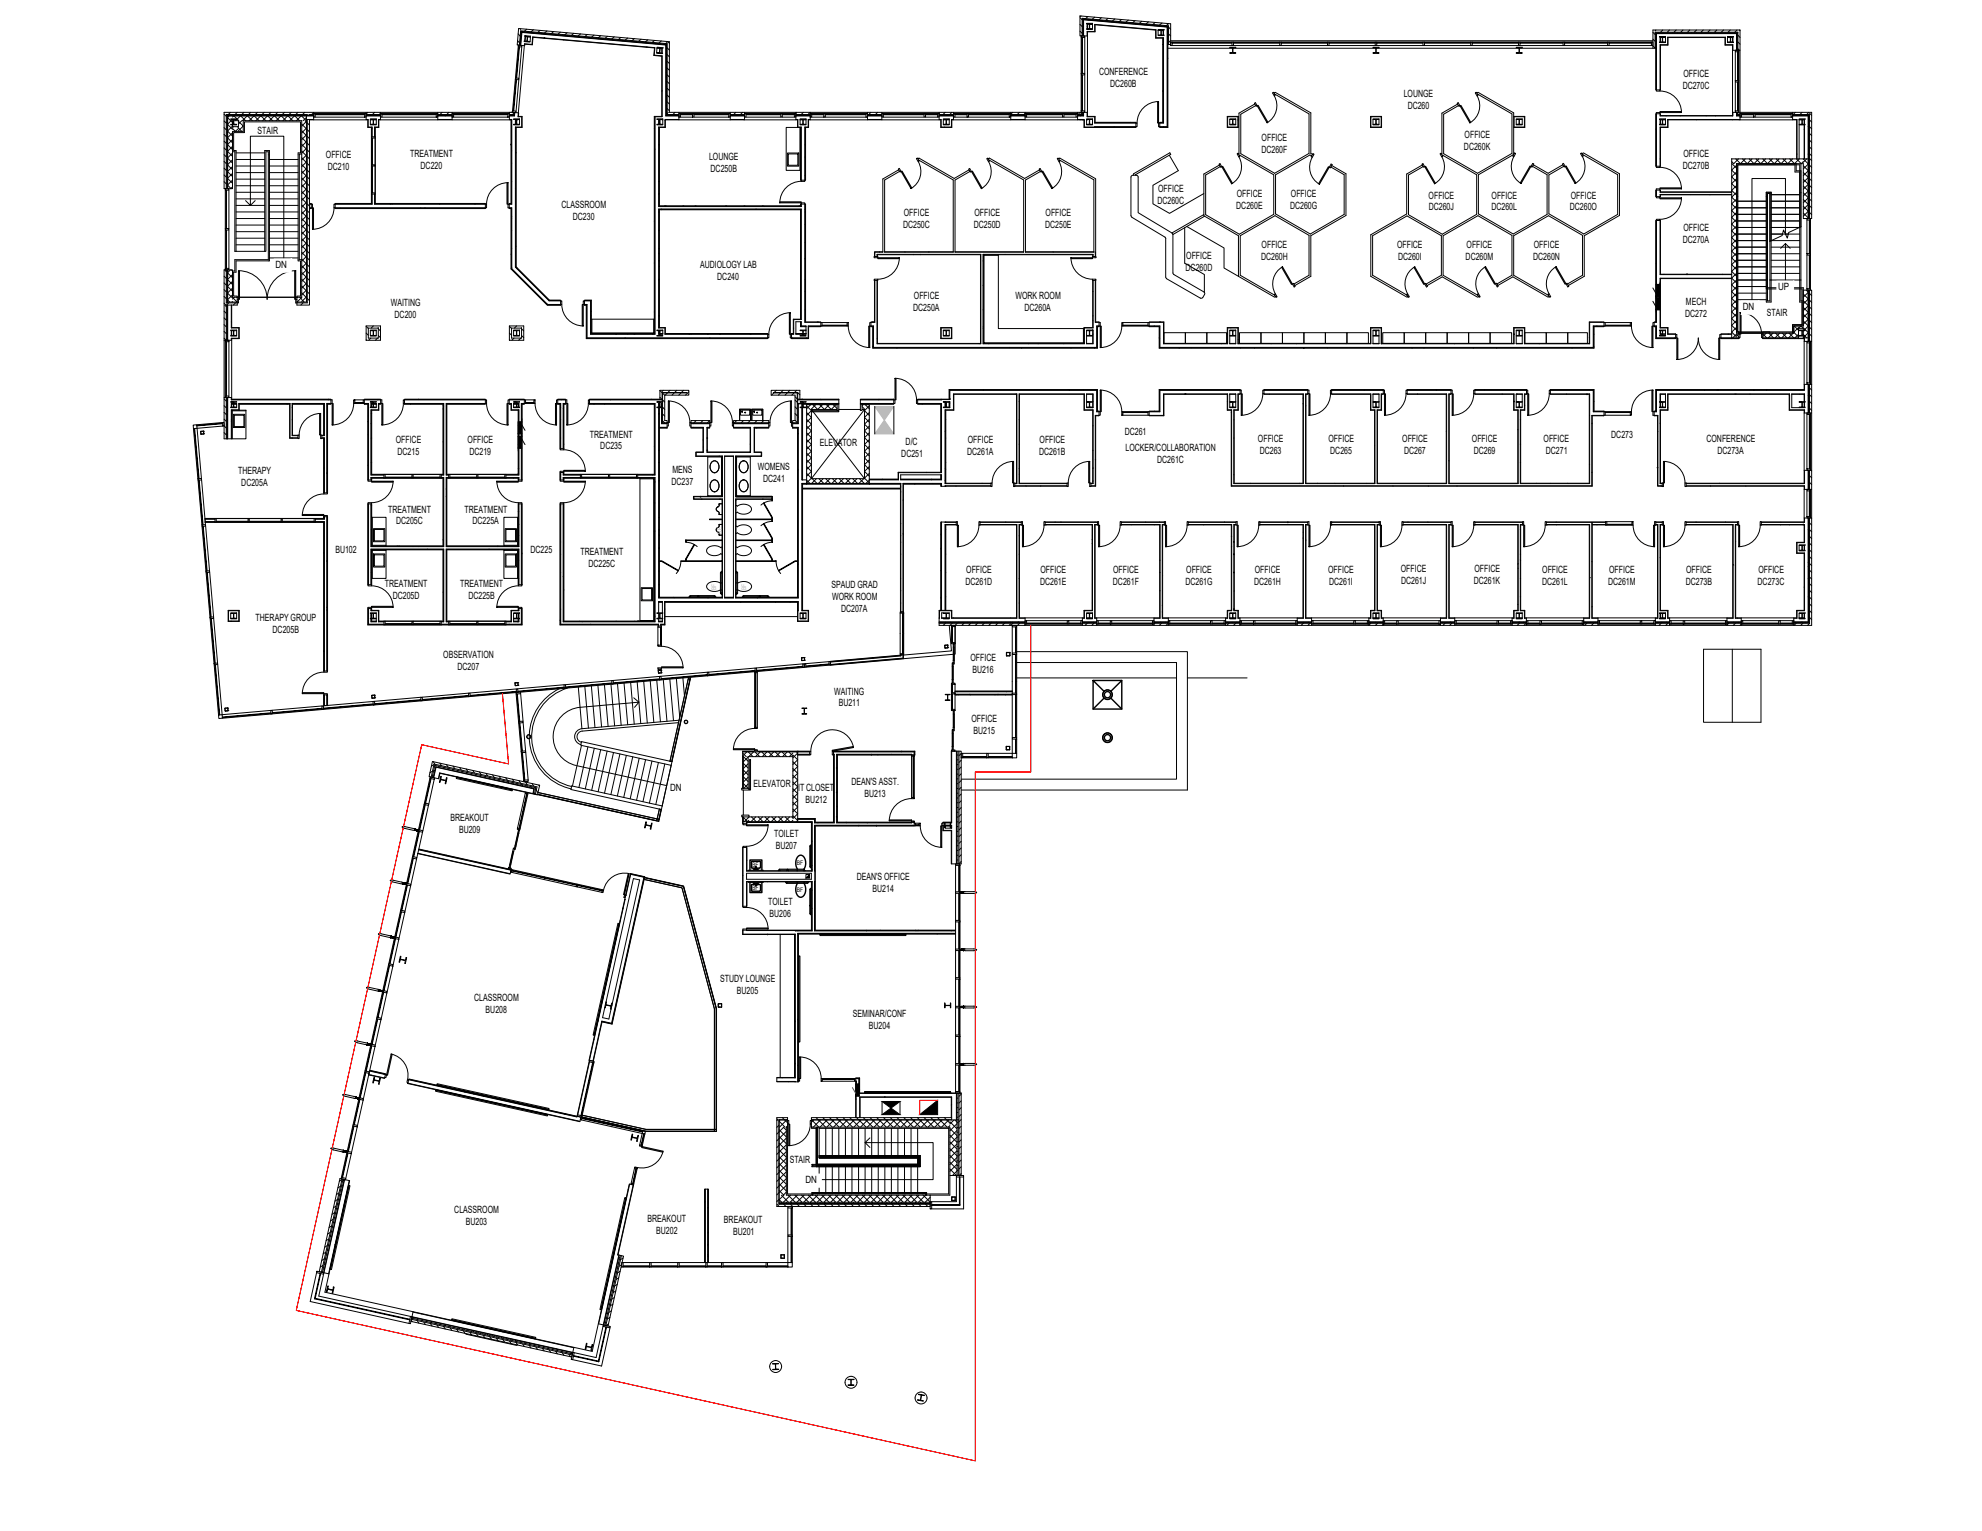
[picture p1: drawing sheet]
<svg xmlns="http://www.w3.org/2000/svg" width="279mm" height="216mm" viewBox="0 0 279 216" stroke-linecap="round" stroke-linejoin="round" font-family="sans-serif">
<defs><g id="words">
<g font-size="1.4">
<text x="154.9" y="10.6">CONFERENCE</text>
<text x="237.3" y="10.9">OFFICE</text>
<text x="156.5" y="12.3">DC260B</text>
<text x="197.9" y="13.7">LOUNGE</text>
<text x="198.4" y="15.4">DC260</text>
<text x="237.2" y="12.6">DC270C</text>
<text x="36.3" y="18.9">STAIR</text>
<text x="45.9" y="22.3">OFFICE</text>
<text x="57.8" y="22.2">TREATMENT</text>
<text x="59.3" y="23.8">DC220</text>
<text x="100" y="22.6">LOUNGE</text>
<text x="177.8" y="21.6">DC260F</text>
<text x="177.9" y="19.9">OFFICE</text>
<text x="206.4" y="21.1">DC260K</text>
<text x="206.5" y="19.5">OFFICE</text>
<text x="237.2" y="23.8">DC270B</text>
<text x="237.3" y="22.1">OFFICE</text>
<text x="46.2" y="24">DC210</text>
<text x="79.2" y="29.3">CLASSROOM</text>
<text x="100.2" y="24.3">DC250B</text>
<text x="163.2" y="28.7">DC260C</text>
<text x="163.3" y="27">OFFICE</text>
<text x="174.3" y="29.4">DC260E</text>
<text x="174.3" y="27.7">OFFICE</text>
<text x="181.9" y="29.4">DC260G</text>
<text x="182" y="27.7">OFFICE</text>
<text x="201.4" y="28">OFFICE</text>
<text x="201.4" y="29.7">DC260J</text>
<text x="210.2" y="29.7">DC260L</text>
<text x="210.3" y="28">OFFICE</text>
<text x="221.3" y="29.7">DC260O</text>
<text x="221.4" y="28">OFFICE</text>
<text x="80.8" y="31">DC230</text>
<text x="127.3" y="32.2">DC250C</text>
<text x="127.4" y="30.5">OFFICE</text>
<text x="137.3" y="32.2">DC250D</text>
<text x="137.4" y="30.5">OFFICE</text>
<text x="147.3" y="32.2">DC250E</text>
<text x="147.4" y="30.5">OFFICE</text>
<text x="177.9" y="35">OFFICE</text>
<text x="196.9" y="35">OFFICE</text>
<text x="206.7" y="35">OFFICE</text>
<text x="216.2" y="35">OFFICE</text>
<text x="237.2" y="34.2">DC270A</text>
<text x="237.3" y="32.5">OFFICE</text>
<text x="38.8" y="37.8">DN</text>
<text x="98.7" y="37.7">AUDIOLOGY LAB</text>
<text x="101.1" y="39.4">DC240</text>
<text x="167.1" y="38.2">DC260D</text>
<text x="167.2" y="36.5">OFFICE</text>
<text x="177.8" y="36.6">DC260H</text>
<text x="197.1" y="36.6">DC260I</text>
<text x="206.6" y="36.6">DC260M</text>
<text x="216.1" y="36.6">DC260N</text>
<text x="250.7" y="40.9">UP</text>
<text x="55.1" y="43.1">WAITING</text>
<text x="55.6" y="44.8">DC200</text>
<text x="128.7" y="43.8">DC250A</text>
<text x="128.8" y="42.1">OFFICE</text>
<text x="143.1" y="42.1">WORK ROOM</text>
<text x="144.4" y="43.8">DC260A</text>
<text x="237.6" y="44.7">DC272</text>
<text x="237.7" y="43">MECH</text>
<text x="245.7" y="43.7">DN</text>
<text x="249.1" y="44.6">STAIR</text>
<text x="55.8" y="62.5">OFFICE</text>
<text x="56" y="64.2">DC215</text>
<text x="65.9" y="62.5">OFFICE</text>
<text x="66.2" y="64.2">DC219</text>
<text x="83.2" y="61.7">TREATMENT</text>
<text x="84.6" y="63.4">DC235</text>
<text x="115.6" y="62.9">ELEVATOR</text>
<text x="127.1" y="64.5">DC251</text>
<text x="127.7" y="62.8">D/C</text>
<text x="136.3" y="64.2">DC261A</text>
<text x="136.4" y="62.5">OFFICE</text>
<text x="146.5" y="64.2">DC261B</text>
<text x="146.5" y="62.5">OFFICE</text>
<text x="158.5" y="61.3">DC261</text>
<text x="158.7" y="63.6">LOCKER/COLLABORATION</text>
<text x="163.1" y="65.3">DC261C</text>
<text x="177.3" y="62.3">OFFICE</text>
<text x="177.6" y="64">DC263</text>
<text x="187.3" y="62.3">OFFICE</text>
<text x="187.5" y="64">DC265</text>
<text x="197.7" y="62.3">OFFICE</text>
<text x="197.9" y="64">DC267</text>
<text x="207.5" y="62.3">OFFICE</text>
<text x="207.8" y="64">DC269</text>
<text x="217.6" y="62.3">OFFICE</text>
<text x="217.9" y="64">DC271</text>
<text x="227.1" y="61.8">DC273</text>
<text x="240.6" y="62.3">CONFERENCE</text>
<text x="242.1" y="64">DC273A</text>
<text x="33.6" y="66.8">THERAPY</text>
<text x="34" y="68.5">DC205A</text>
<text x="94.7" y="68.3">DC237</text>
<text x="94.8" y="66.6">MENS</text>
<text x="106.8" y="66.3">WOMENS</text>
<text x="107.6" y="68">DC241</text>
<text x="54.7" y="72.3">TREATMENT</text>
<text x="55.8" y="73.9">DC205C</text>
<text x="65.5" y="72.3">TREATMENT</text>
<text x="66.6" y="73.9">DC225A</text>
<text x="47.3" y="78">BU102</text>
<text x="54.3" y="82.8">TREATMENT</text>
<text x="64.9" y="82.8">TREATMENT</text>
<text x="74.8" y="78">DC225</text>
<text x="81.8" y="78.3">TREATMENT</text>
<text x="82.9" y="80">DC225C</text>
<text x="117.2" y="83">SPAUD GRAD</text>
<text x="136.1" y="82.5">DC261D</text>
<text x="136.2" y="80.8">OFFICE</text>
<text x="146.6" y="82.5">DC261E</text>
<text x="146.7" y="80.8">OFFICE</text>
<text x="156.9" y="82.5">DC261F</text>
<text x="156.9" y="80.8">OFFICE</text>
<text x="167.1" y="82.5">DC261G</text>
<text x="167.2" y="80.8">OFFICE</text>
<text x="176.8" y="82.5">DC261H</text>
<text x="176.9" y="80.8">OFFICE</text>
<text x="187.2" y="80.8">OFFICE</text>
<text x="187.4" y="82.5">DC261I</text>
<text x="197.5" y="80.7">OFFICE</text>
<text x="197.5" y="82.4">DC261J</text>
<text x="207.8" y="82.3">DC261K</text>
<text x="207.9" y="80.7">OFFICE</text>
<text x="217.4" y="82.5">DC261L</text>
<text x="217.4" y="80.8">OFFICE</text>
<text x="226.7" y="82.5">DC261M</text>
<text x="226.8" y="80.8">OFFICE</text>
<text x="237.6" y="82.5">DC273B</text>
<text x="237.7" y="80.8">OFFICE</text>
<text x="247.8" y="82.5">DC273C</text>
<text x="247.9" y="80.8">OFFICE</text>
<text x="36" y="87.6">THERAPY GROUP</text>
<text x="38.4" y="89.3">DC205B</text>
<text x="55.4" y="84.4">DC205D</text>
<text x="66" y="84.4">DC225B</text>
<text x="117.3" y="84.6">WORK ROOM</text>
<text x="118.6" y="86.3">DC207A</text>
<text x="62.5" y="92.8">OBSERVATION</text>
<text x="64.5" y="94.4">DC207</text>
<text x="136.8" y="93.3">OFFICE</text>
<text x="137.1" y="95">BU216</text>
<text x="117.6" y="97.9">WAITING</text>
<text x="118.2" y="99.6">BU211</text>
<text x="136.9" y="101.9">OFFICE</text>
<text x="137.2" y="103.5">BU215</text>
<text x="94.5" y="111.6">DN</text>
<text x="106.2" y="111">ELEVATOR</text>
<text x="112.5" y="111.5">IT CLOSET</text>
<text x="113.6" y="113.2">BU212</text>
<text x="120" y="110.7">DEAN'S ASST.</text>
<text x="121.8" y="112.3">BU213</text>
<text x="63.5" y="115.8">BREAKOUT</text>
<text x="64.7" y="117.5">BU209</text>
<text x="109.1" y="118.1">TOILET</text>
<text x="109.3" y="119.8">BU207</text>
<text x="120.8" y="124.1">DEAN'S OFFICE</text>
<text x="123" y="125.8">BU214</text>
<text x="108.3" y="127.7">TOILET</text>
<text x="108.5" y="129.4">BU206</text>
<text x="66.8" y="141.2">CLASSROOM</text>
<text x="68.5" y="142.8">BU208</text>
<text x="101.5" y="138.5">STUDY LOUNGE</text>
<text x="103.9" y="140.2">BU205</text>
<text x="120.2" y="143.4">SEMINAR/CONF</text>
<text x="122.5" y="145.1">BU204</text>
<text x="111.3" y="164">STAIR</text>
<text x="113.5" y="166.8">DN</text>
<text x="64" y="171.1">CLASSROOM</text>
<text x="65.7" y="172.8">BU203</text>
<text x="91.3" y="172.4">BREAKOUT</text>
<text x="102.1" y="172.5">BREAKOUT</text>
<text x="92.5" y="174">BU202</text>
<text x="103.3" y="174.2">BU201</text>
</g>
<g font-size=".9" fill="#bababa">
<text x="101.8" y="75.2" transform="rotate(-90 101.8 75.2)">BF</text>
<text x="101" y="83.2" transform="rotate(-90 101 83.2)">BF</text>
<text x="105.2" y="83.2" transform="rotate(-90 105.2 83.2)">BF</text>
</g>
<g font-size=".9">
<text x="106" y="122.2">BF</text>
<text x="106" y="125.5">BF</text>
<text x="112.3" y="122">BF</text>
<text x="112.3" y="125.8">BF</text>
</g>
</g></defs>
<!-- layer: E-ELEC-EQPM -->
<g fill="#000" stroke="#000" stroke-width=".14">
<path d="M73.1 59.5v1.7l.4-1.7zM73.5 59.5v1.7h-.4z"/>
<path d="M233.9 40.1l-.4 1.7h.4zM233.5 40.1h.4l-.4 1.7z"/>
<path d="M233.9 42l-.4 1.7h.4zM233.5 42h.4l-.4 1.7z"/>
<path d="M73.1 61.5v1.7l.4-1.7zM73.5 61.5v1.7h-.4z"/>
<path d="M121.1 152.9l-.5 1.7h.5zM120.6 152.9h.5l-.5 1.7z"/>
</g>
<!-- layer: A-DETL-GENF -->
<g fill="none" stroke="#000" stroke-width=".14">
<path d="M111 21.6h1.6v1.8h-1.6zM111.1 21.7h1.4v1.6h-1.4zM32.9 58.4h1.6v1.9h-1.6zM33 58.6h1.4v1.6h-1.4zM73.1 59.5h.4v1.7h-.4zM104.3 59.3v-1.6h1.5v1.6M104.4 57.8h1.3v.7h-1.3zM104.5 58.1l.1-.1v.2zM106 59.3v-1.6h1.5v1.6M106.1 57.8h1.3v.7h-1.3zM106.2 58.1l.2-.1v.2zM233.5 40.1h.4v1.7h-.4z"/>
<path d="M233.5 42h.4v1.7h-.4zM52.7 78.1h1.6v1.9h-1.6zM52.7 74.5h1.6v1.9h-1.6zM52.8 78.2h1.3v1.6h-1.3zM52.8 74.7h1.3v1.6h-1.3zM71.2 78.1h1.6v1.9h-1.6zM71.2 74.5h1.6v1.9h-1.6zM71.3 78.2h1.4v1.6h-1.4zM71.3 74.7h1.4v1.6h-1.4zM73.1 61.5h.4v1.7h-.4zM100.3 65.2a.63 .63 0 0 1 .8-.1 .63 .63 0 0 1 .3 .7 .66 .66 0 0 1-.7 .9 .66 .66 0 0 1-.6-.9zM100.3 67.9a.63 .63 0 0 1 .8-.1 .63 .63 0 0 1 .3 .7 .66 .66 0 0 1-.7 .9 .66 .66 0 0 1-.6-.9z"/>
<path d="M101.4 75.4l.4 .1M101.8 74h-.4a.41 .41 0 0 1-.3 .4 .38 .38 0 0 0-.1 .4 .38 .38 0 0 0 .3 .3l.1 .3M101.8 71l-.4 .1a.42 .42 0 0 1-.3 .4 .38 .38 0 0 0-.1 .4 .38 .38 0 0 0 .3 .3l.1 .3 .4 .1M104.4 65.2a.63 .63 0 0 1 .8-.1 .63 .63 0 0 1 .3 .7 .66 .66 0 0 1-.7 .9 .66 .66 0 0 1-.6-.9zM104.4 67.9a.63 .63 0 0 1 .8-.1 .63 .63 0 0 1 .3 .7 .66 .66 0 0 1-.7 .9 .66 .66 0 0 1-.6-.9zM90.4 82.9h1.6v1.8h-1.6zM90.5 83h1.4v1.6h-1.4zM56.7 116.6l1.6 .2 .3 .3M56.7 116.6l.3 .2M57 116.8l1.6 .3M52.1 139.2l1.2 .3M52.1 139.2l-.4 .1 .3 .2 1.2 .3"/>
<path d="M53.3 139.5l.3 .2h-.4M53.4 131.7l.3 .2M53.7 131.9l1.6 .3M53.7 131.7h-.3M53.8 131.7l1.1 .2 .4 .3M56.6 124.4l.4 .2h-.4M56.6 124.4l-1.2-.3-.4 .1 .4 .2 1.2 .2M135.7 133.9l.4-.1h1.2l.4 .1-.4 .2h-1.2zM135.7 125.8l1.6-.1 .4 .2-.4 .1h-1.2l-.4-.1zM48.3 154.4l.2-.1 1.4 .3 .4 .2-.4 .1-1.2-.3zM50 146.8l.3 .2 1.2 .3M50.4 146.8l1.5 .4"/>
<path d="M50.4 146.8h-.4M51.9 147.2l-.4 .1M120.6 152.9h.5v1.7h-.5zM135.7 142l.4-.1h1.2l.4 .1-.4 .1h-1.2zM136.1 150.2h1.2M136.1 150.2l-.4-.1 .4-.1h1.2l.4 .1-.4 .1M47 162.2l1.2 .2M47 162.1l-.3-.2h.2l1.3 .3 .4 .1M48.6 162.3l-.4 .1"/>
<circle cx="105.1" cy="58.2" r=".06"/>
<circle cx="106.7" cy="58.2" r=".06"/>
<circle cx="156.1" cy="98" r=".67"/>
<circle cx="156.1" cy="104" r=".67"/>
</g>
<!-- layer: E-ELEC-EQPM -->
<path d="M73.5 59.9l.5 .8M233 40.6l.5 .8M233 42.5l.5 .8M73.5 61.9l.5 .8" fill="none" stroke="#000" stroke-width=".14"/>
<path d="M120.2 153.4l.4 .8" fill="none" stroke="#545454" stroke-width=".14"/>
<!-- layer: M-HVAC-DUCT-ANNO -->
<g fill="#bababa" stroke="#bababa" stroke-width=".14">
<path d="M124.7 59.3l1.3 1.9h-2.7z"/>
<path d="M123.3 57.3h2.7l-1.3 2z"/>
</g>
<path d="M114.1 123.3v.5h-.5zM124.3 155.3h2.6l-1.3 1zM124.3 157.2l1.3-.9 1.3 .9zM129.7 157.2l2.5-2v2z" fill="#000" stroke="#000" stroke-width=".14"/>
<path d="M123.3 57.3v3.9M126 57.3v3.9M114.1 123.3h-.5v.5M124.3 155.3v1.9M126.9 155.3v1.9" fill="none" stroke="#000" stroke-width=".14"/>
<path d="M132.2 155.2h-2.5v2" fill="none" stroke="#f00" stroke-width=".14"/>
<!-- layer: A-DETL -->
<path d="M114.4 57.7l7.5 9.8M118.2 57.7h3.1M121.9 57.7l-7.5 9.8M143.3 95.6h22.6M167.4 95.6h8.4" fill="none" stroke="#000" stroke-width=".14"/>
<!-- layer: S-COLS -->
<g fill="none" stroke="#000" stroke-width=".14">
<path d="M32.9 16.9v.6h-.4v.1h.9v-.1h-.4v-.6M32.9 16.9l-.4-.1h.9l-.4 .1M52.6 16.9l-.4-.1h.8l-.3 .1M52.6 16.9v.6h-.4v.1h.8v-.1h-.3v-.6M72.8 16.9l-.4-.1h.8l-.4 .1M72.8 16.9v.6h-.4v.1h.8v-.1h-.3l-.1-.6M74.3 5.8h-.4v.1h.8l-.3-.1M74.3 5.2v.6M74.3 5.2l-.4-.1 .1-.1 .8 .1v.1h-.4v.6M92.9 7.4h-.3v.1l.8 .1v-.1h-.4M92.9 7.4l.1-.6-.4-.1h.9v.1h-.4v.7M93 16.9l-.4-.1h.8l-.4 .1"/>
<path d="M93 16.9v.6h-.4v.1h.8v-.1h-.3l-.1-.6M113.2 16.9v.6M113.2 16.9l-.4-.1h.8l-.4 .1M113.2 16.9v.6h.4v.1h-.8v-.1h.4M133.4 16.9v.6M133.4 16.9l-.4-.1h.8l-.4 .1M133.4 16.9v.6h.4v.1h-.8v-.1h.4M153.6 3.4v.6M153.6 16.9v.6M153.6 16.9l-.4-.1h.8l-.4 .1M153.6 3.4h-.4v-.1h.8v.1h-.4v.6M153.6 4l-.4 .1h.8l-.4-.1"/>
<path d="M153.6 16.9v.6h.4v.1h-.8v-.1h.4M163.3 4.2h.8v.1h-.4v.6h.4v.1h-.8v-.1h.4v-.6h-.4zM173.8 6.8v.6M173.8 16.9v.6M173.8 6.8h-.4v-.1h.8v.1h-.4v.6h.4v.1h-.8v-.1h.4M173.8 16.9l-.4-.1h.8l-.4 .1M173.8 16.9v.6h.4v.1h-.8v-.1h.4M194 6.8v.6M194 16.9v.6M194 6.8h-.5v-.1h.9v.1h-.4v.6h.4v.1h-.9v-.1h.5M194 16.9l-.5-.1h.9l-.4 .1M194 16.9v.6h.4v.1h-.9v-.1h.5"/>
<path d="M214.1 6.8v.6M214.1 16.9v.6M214.2 6.8h-.5v-.1h.9v.1h-.4v.6h.4v.1h-.9v-.1h.5M214.2 16.9l-.5-.1h.9l-.4 .1M214.2 16.9v.6h.4v.1h-.9v-.1h.5M233.9 5.2h.9l-.4 .1v.6h.4v.1h-.9v-.1h.4v-.6l-.4-.1zM234.3 16.9l-.4-.1h.9l-.4 .1M234.3 16.9v.6h-.4v.1h.9v-.1h-.4v-.6M243.9 5.3v.6M243.9 5.3l-.4-.1h.9l-.4 .1v.6h.4v.1h-.9v-.1h.4M254 16.9v.6h-.4v.1h.9v-.1h-.4v-.6M254 16.9l-.4-.1h.9l-.4 .1"/>
<path d="M32.5 56.6h.9v.1l-.4 .1v.6h.4v.1h-.9v-.1h.4v-.6l-.4-.1zM32.9 46.7v.6h-.4v.1h.9v-.1h-.4v-.6M32.9 46.7l-.4-.1v-.1h.9v.1l-.4 .1M52.2 56.6h.8v.1l-.3 .1v.6h.3v.1h-.8v-.1h.4v-.7h-.4zM52.6 46.7l-.4-.1v-.1h.8v.1l-.3 .1M52.6 46.7v.6h-.4v.1h.8v-.1h-.3v-.6M72.4 56.6h.8v.1l-.4 .1 .1 .6h.3v.1h-.8v-.1h.4v-.7h-.4zM72.8 46.7l-.4-.1v-.1h.8v.1l-.4 .1M72.8 46.7v.6h-.4v.1h.8v-.1h-.3l-.1-.6M92.6 56.6h.8v.1l-.4 .1 .1 .6h.3v.1h-.8v-.1h.4v-.7h-.4zM93 46.7l-.4-.1v-.1h.8v.1l-.4 .1M93 46.7v.6h-.4v.1h.8v-.1h-.3l-.1-.6"/>
<path d="M113.2 46.7v.6M113.2 56.8v.6M113.2 46.7l-.4-.1v-.1h.8v.1l-.4 .1M113.2 56.8l-.4-.1v-.1h.8v.1h-.4v.7h.4v.1h-.8v-.1l.4-.1M113.2 46.7v.6h.4v.1h-.8v-.1l.4-.1M133.4 46.7v.6M133.4 56.8v.6M133.4 46.7l-.4-.1v-.1h.8v.1l-.4 .1M133.4 56.8l-.4-.1v-.1h.8v.1h-.4v.7h.4v.1h-.8v-.1l.4-.1M133.4 46.7v.6h.4v.1h-.8v-.1l.4-.1M153.6 46.7v.6M153.6 56.8v.6"/>
<path d="M153.6 46.7l-.4-.1v-.1h.8v.1l-.4 .1M153.6 56.8l-.4-.1v-.1h.8v.1h-.4v.7h.4v.1h-.8v-.1l.4-.1M153.6 46.7v.6h.4v.1h-.8v-.1l.4-.1M173.8 46.7v.6M173.8 56.8v.6M173.8 56.8l-.4-.1v-.1h.8v.1h-.4v.7h.4v.1h-.8v-.1l.4-.1M173.8 46.7l-.4-.1v-.1h.8v.1l-.4 .1M173.8 46.7v.6h.4v.1h-.8v-.1l.4-.1M194 46.7v.6M194 56.8v.6M194 56.8l-.5-.1v-.1h.9v.1h-.4v.7h.4v.1h-.9v-.1l.5-.1M194 46.7l-.5-.1v-.1h.9v.1l-.4 .1"/>
<path d="M194 46.7v.6h.4v.1h-.9v-.1l.5-.1M214.1 46.7v.6M214.1 56.8v.6M214.2 56.8l-.5-.1v-.1h.9v.1l-.4 .1v.6h.4v.1h-.9v-.1l.5-.1M214.2 46.7l-.5-.1v-.1h.9v.1l-.4 .1M214.2 46.7v.6h.4v.1h-.9v-.1l.5-.1M233.9 56.6h.9v.1l-.4 .1v.6h.4v.1h-.9v-.1h.4v-.7h-.4zM234.3 46.7l-.4-.1v-.1h.9v.1l-.4 .1M234.3 46.7v.6h-.4v.1h.9v-.1h-.4v-.6M253.6 56.6h.9v.1l-.4 .1v.6h.4v.1h-.9v-.1h.4v-.6l-.4-.1zM254 46.7v.6h-.4v.1h.9v-.1h-.4v-.6M254 46.7l-.4-.1v-.1h.9v.1l-.4 .1"/>
<path d="M28.3 60.9v.3M28.3 60.9h.1M28.3 61.2h.4M28.3 61.2h.1M28.7 60.8l-.4 .1M28.7 60.8h.1M28.7 60.8h-.4M28.7 60.8v.4M28.7 61.2h.1M28.7 61.2h-.4M253.6 76.8h.9v.1l-.4 .1v.6h.4v.1h-.9v-.1h.4v-.6l-.4-.1zM31.7 99.9v.3"/>
<path d="M31.7 99.9h.1M32.1 99.8l-.4 .1M32.1 99.8v.1M32.1 99.9h.1M32.1 99.9h-.4M32.1 99.9v.3M32.5 86.4h.9v.1l-.4 .1v.6h.4v.1h-.9v-.1h.4v-.6l-.4-.1zM52.2 86.4h.8v.1l-.3 .1v.6h.3v.1h-.8v-.1l.4-.1v-.6h-.4zM52.4 98.1l.4-.1v.4l-.3 .1zM52.4 98.1h.1M52.5 98.4h.1M52.8 98h.1"/>
<path d="M52.8 98l-.4 .1M52.8 98v.4M52.8 98.4h.1M52.8 98.4h-.3M72.4 86.4h.8v.1l-.4 .1 .1 .6h.3v.1h-.8v-.1l.4-.1v-.6h-.4zM72.6 96.3h.1M72.6 96.3h.4v.4M72.6 96.3l.1 .4M72.7 96.7h.1M73 96.3h.1M73 96.3h-.4M73 96.3v.3"/>
<path d="M73 96.6h.1M73 96.6l-.3 .1M92.6 86.4h.8v.1l-.4 .1 .1 .6h.3v.1h-.8v-.1l.4-.1v-.6h-.4zM92.8 94.6h.1M92.8 94.9h.1M93.2 94.5v.4h-.4v-.4M93.2 94.5h.1M93.2 94.5h-.4M93.2 94.5v.4M93.2 94.9h.1M93.2 94.9h-.4M113 92.8l.4-.1v.4l-.4 .1z"/>
<path d="M113 92.8h.1M113 99.9h.7h-.3v.7l.3 .1h-.7l.4-.1v-.7zM113 93.1h.1M113.2 86.6v.5M113.2 86.6l-.4-.1v-.1h.8v.1h-.4v.6l.4 .1v.1h-.8v-.1l.4-.1M113.2 99.9h.1M113.4 92.8h.1M113.4 92.7l-.4 .1M113.4 92.8v.3M113.4 93.1h.1M113.4 93.1h-.4M113.7 99.9h.1"/>
<path d="M133.2 91h.1M133.2 91.4h.1M133.2 91v.4M133.2 97.9h.7l-.3 .1v.7l.3 .1h-.7l.4-.1v-.7zM133.4 86.6v.5M133.4 86.6l-.4-.1v-.1h.8v.1h-.4v.6l.4 .1v.1h-.8v-.1l.4-.1M133.6 91h.1M133.6 91v.3M133.6 91.4h-.4M133.6 91h-.4M133.6 91.3h.1M133.6 91.3l-.4 .1"/>
<path d="M133.6 98.7l-.1 .1M133.6 91.3v.1M141.9 92.5h.1M141.9 92v.5M141.9 92h.5M141.9 92h.1M142.3 92l.1 .5h-.5M142.4 92l-.1 .1M153.6 86.6v.5M153.6 86.6l-.4-.1v-.1h.8v.1h-.4v.6l.4 .1v.1h-.8v-.1l.4-.1M173.8 86.6v.5M173.8 86.6l-.4-.1v-.1h.8v.1h-.4v.6l.4 .1v.1h-.8v-.1l.4-.1"/>
<path d="M194 86.6v.5M194 86.6l-.5-.1v-.1h.9v.1h-.4v.6l.4 .1v.1h-.9v-.1l.5-.1M214.1 86.6v.5M214.2 86.6l-.5-.1v-.1h.9v.1l-.4 .1v.6h.4v.1h-.9v-.1l.5-.1M233.9 86.4h.9v.1l-.4 .1v.6h.4v.1h-.9v-.1l.4-.1v-.6h-.4zM253.6 86.4h.9v.1l-.4 .1v.6h.4v.1h-.9v-.1h.4v-.6l-.4-.1zM31.7 100.2h.4M31.8 100.2h.1M32.1 100.2h.1M32.1 100.2l-.3 .1M62.1 110l.7 .1M62.1 109.8l.1-.3h-.1l-.2 .8h.1l.1-.3"/>
<path d="M62.1 109.8l.1 .1M62.2 109.9l.6 .1M62.6 110h-.1M62.8 110l.1-.3h.1l-.2 .8h-.1l.1-.4M62.9 110.2l-.1 .1M91 116.2l.1-.3h-.1l-.1 .8v.1l.2-.4M91.1 116.2l.7 .2 .1-.3-.2 .8v-.3M91.1 116.1l-.1 .1M91.1 116.4l.6 .1M91.7 116.5v.1M96.5 101.6v.1M96.7 102l-.1 .1"/>
<path d="M96.9 101.7v.1M113.4 100.2h.1M133.2 116.4v-.3v.6v-.3h.7l.1 .3v-.6v.3M133.2 116.1v.1M133.2 116.6v.1M133.2 116.3l.1 .1M133.3 116.4h.6M133.5 116.4h-.1M134 116.3l-.1 .1M141.9 105.3h.4v.4h-.4zM141.9 105.3l-.1 .1M141.9 105.2v.5h.4v-.5"/>
<path d="M142 105.3h-.1M142 105.7h.1M142.3 105.4h.1M56.5 135.3l-.2 .2M56.5 135.3l.6 .1M56.5 135.3v-.4l-.1-.1-.1 .9 .1-.4 .7 .2M56.9 135.4h.1M57.1 135.4v.1M57.1 135.4l.1-.4h.1l-.2 .9v-.4M57.3 135h-.1M52.8 152.3l.7 .1v-.4l.1 .1-.2 .8v-.4M52.8 152.3l-.2 .2"/>
<path d="M52.8 152.3v-.4h-.1l-.2 .8h.1l.1-.4 .7 .2M85.4 141.6l.1-.3h-.1l-.2 .8h.1l.1-.3 .7 .1M85.4 141.6l.1 .1M85.5 141.7l.7 .1M86.2 141.8l-.1 .1-.1 .4h.1l.2-.8-.1-.1-.1 .4M101.3 141.5h.4v.5h-.4zM101.3 142h.1M101.3 141.7h-.1M101.3 141.6v.4M101.3 142h.4M101.3 141.6h.4M101.3 141.6h.1"/>
<path d="M101.4 141.5v.1M101.4 142h.1M101.7 141.6h.1M101.7 141.6v.4M101.7 142h.1M101.7 141.7h.1M133.2 141.7v-.3v.7v-.3M133.2 141.7h.1M133.2 141.7l.1 .1M133.3 141.8h.7v-.4v.7v-.3h-.7M133.3 141.8h-.1M133.7 141.8h-.1"/>
<path d="M134 141.4v.1M89.1 160.2l-.1 .1M89.4 160.4v.1M89.8 160.5l-.7-.2 .1-.4h-.1l-.2 .9h.1l.1-.4 .7 .2M89.8 160.4l.1-.3h.1l-.2 .9h-.1l.1-.4M89.9 160.4l-.1 .1M110.1 177h.4M110.1 176.9v.5l.4 .1M110.3 177.4v.1M110.5 176.9l-.4 .1v.4h.4M110.5 177l.1 .4M110.5 176.9v.5"/>
<path d="M110.6 177.4h-.1M110.6 177.1l-.1 .1M134.2 168.8h.1M134.2 169.3h.1M134.2 169h.1M134.2 168.8h.4M134.2 169.3h.4M134.2 168.8v.5h.4v-.5M134.4 168.8h-.1M134.6 168.8h.1M134.6 169.3h.1M134.6 168.8v.5"/>
<path d="M46.2 181.7l.1-.4h-.1l-.2 .9h.1l.1-.4 .7 .1M46.2 181.7l.7 .2 .1-.4h.1l-.2 .9h-.1l.1-.5M46.2 181.8l-.1 .1M46.7 181.9h-.1M82.6 190.2l-.1 .1M82.7 189.9l.6 .1M82.7 189.8l.1-.4h-.1l-.2 .9h.1l.1-.4 .7 .2M82.9 189.9h.1M83.3 190h.1M83.3 190l.2-.4h.1l-.2 .9-.1-.1 .1-.3M83.5 189.8l-.1 .1M109.3 192.4l-.4-.1h.8l-.4 .1"/>
<path d="M109.3 192.4v.7l-.4 .1 .9-.1h-.4M109.3 192.4l.1 .6M109.4 193v.1M109.6 193.1h-.1M119.9 194.6l-.4-.1h.9l-.4 .1v.7M119.9 195.3l-.4 .1h.9l-.4-.1M119.9 194.6l.1 .7M120 195.3h-.1M120 195.3h.1M120.1 195.3v.1M129.8 197.4l.4 .2-.9-.2 .4 .1M129.9 196.8l-.4-.2 .8 .2h-.4"/>
<path d="M129.9 196.8l-.2 .6M129.9 196.7h.1"/>
<circle cx="74.5" cy="103.9" r=".29"/>
<circle cx="74.5" cy="103.9" r=".26"/>
<circle cx="96.7" cy="101.8" r=".22"/>
<circle cx="96.7" cy="101.8" r=".25"/>
</g>
<circle cx="47" cy="181.5" r=".04" fill="#000" stroke="#000" stroke-width=".14"/>
<!-- layer: A-WALL-PATT -->
<g fill="none" stroke="#000" stroke-width=".14">
<path d="M31.6 19.9l.3 .3M31.6 19l.3 .3M31.6 16.1l.3 .3M31.6 17.1l.3 .3M31.6 18l.3 .3M32 16.6h.1M32 17.3h.1M32 18h.1M32 18.7h.1M32 19.3h.1M32.1 19.5l.7 .6M32.1 18.5l.7 .7"/>
<path d="M32.1 16.6l.7 .7M32.1 17.6l.7 .6M32.1 16.2v.1M32.3 16.4l-.2 .2M32.5 15.8l-.3 .4M32.7 16.8l-.6 .7M32.8 18.1l.4 .4 .4-.4M32.8 17.8l-.7 .7M32.8 18.7l-.7 .7M32.8 19.7l-.7 .7M32.8 16.2v.1M32.9 17.9l-.1 .1"/>
<path d="M32.9 16.4l-.1 .1M33 16.4l.7 .6M33.4 15.8l-.3 .4M33.5 17.9l.1 .1M33.5 16.2v.1M33.6 17.1l.7 .7-.7 .6M33.6 18.1l.5 .4M33.9 16.4l-.7 .6M33.9 16.4l.7 .6M34.1 17l-.5 .5M34.2 16.2v.1M34.4 15.8l-.3 .4"/>
<path d="M34.8 16.2v.1M34.8 16.4l-.6 .6M34.9 16.4l.7 .6M35.3 15.8l-.3 .4M35.5 16.2v.1M35.8 16.4l-.7 .6M35.8 16.4l.7 .6M36.2 16.2v.1M36.3 15.8l-.3 .4M36.7 16.4l-.6 .6M36.8 16.4l.7 .6M36.9 16.2v.1"/>
<path d="M37.2 15.8l-.3 .4M37.5 16.2v.1M37.7 16.4l-.7 .6M37.8 16.4l.6 .6M38.2 15.8l-.3 .4M38.2 16.2v.1M38.7 16.4l-.7 .6M38.7 16.4l.7 .6M38.9 16.2v.1M39.1 15.8l-.3 .4M39.5 16.2v.1M39.6 16.4l-.7 .6"/>
<path d="M39.7 16.4l.6 .6M40.1 15.8l-.3 .4M40.2 16.2v.1M40.5 16.4l-.6 .6M40.6 16.4l.7 .6M40.9 16.2v.1M41.1 15.8l-.4 .4M41.5 16.4l-.7 .6M41.6 16.4l.6 .6M41.6 16.2v.1M42 15.8l-.3 .4M42.2 16.2v.1"/>
<path d="M42.4 16.4l-.6 .6M42.5 16.4l.7 .6M42.5 19.4l.7 .7M42.5 18.5l.7 .6M42.5 17.5l.7 .7M42.9 16.2v.1M43 15.8l-.3 .4M43 17l.2 .2M43.2 20l-.7 .6M43.2 19l-.7 .7M43.2 18.1l-.7 .6M43.2 17.1l-.7 .7"/>
<path d="M43.2 16.6l-.5 .4M43.3 19.2l.3 .3M43.3 18.3l.3 .3M43.3 17.3l.3 .3M43.4 16.2v.1M43.6 16.1v.1M44.1 16.2v.1M44.2 15.9l-.3 .3M51.9 15.8l-.3 .3M52.2 16.2v.1M52.5 18.1l-.1 .1M52.8 15.8l-.3 .4"/>
<path d="M52.9 16.2v.1M53.5 16.2v.1M53.6 16l-.1 .2M62.3 16.2v.1M62.3 15.8l-.3 .4M62.7 16.3l.1 .1M62.9 16.2v.1M63.3 15.8l-.3 .4M63.6 16.2v.1M71.9 15.8l-.1 .1M72 16.8l.1 .2M72.4 16.2v.1"/>
<path d="M72.5 15.9h.1M73 5.7l.2 .4M73 4.8l.3 .3M73.3 4l.1 .2M73.3 5.8h.1M73.4 5.1h.1M73.5 4.5h.1M73.6 4.5h.1M74.3 4.1l-.4 .3M74.3 4.5v.1M75 4.6h.1M75.2 4.2l-.3 .3"/>
<path d="M75.6 4.6v.1M76.1 4.3l-.3 .3M76.3 4.7v.1M77 4.8h.1M77.1 4.4l-.3 .2M77.7 4.8v.1M78 4.5l-.3 .2M78.3 4.9h.1M79 4.5l-.3 .3M79 4.9v.1M79.4 5.6h.1M79.7 5h.1"/>
<path d="M79.9 4.6l-.3 .3M80.3 5v.1M80.9 4.7l-.3 .3M81 5.1v.1M81.7 5.2h.1M81.8 4.8l-.3 .3M82.4 5.2l-.1 .1M82.8 4.9l-.3 .2M83 5.3h.1M83.7 5.3v.1M83.7 5l-.3 .2M84.4 5.4v.1"/>
<path d="M84.7 5l-.4 .3M85 5.5h.1M85.6 5.1l-.3 .3M85.7 5.5v.1M86.4 5.6h.1M86.6 5.2l-.4 .3M87 5.6v.1M87.5 5.3l-.3 .3M87.7 5.7v.1M88.4 5.7v.1M88.5 5.4l-.4 .2M89.1 5.8v.1"/>
<path d="M89.4 5.5l-.3 .2M89.7 5.9h.1M90.4 5.5l-.4 .3M90.4 5.9v.1M91.1 6v.1M91.1 6.6h.1M91.3 5.6l-.3 .3M91.7 6v.1M92.2 18.1v.1M92.3 5.7l-.4 .3M92.3 7.1v.1M92.4 6.1v.1"/>
<path d="M93.1 6.2h.1M93.2 5.8l-.3 .3M93.3 12.8v.1M93.7 17h.1M93.8 6.2l-.1 .1M93.8 6.3h.1M93.9 15.6h.1M93.9 14.9h.1M93.9 14.2h.1M93.9 13.6h.1M93.9 12.9h.1M93.9 12.2h.1"/>
<path d="M93.9 11.5h.1M93.9 10.9h.1M93.9 10.2h.1M93.9 9.5h.1M93.9 8.8h.1M93.9 8.2h.1M93.9 7.5h.1M93.9 6.8h.1M94.1 15.3l.3 .3M94.1 14.4l.3 .3M94.1 13.4l.3 .3M94.1 12.5l.3 .3"/>
<path d="M94.1 11.5l.3 .3M94.1 10.6l.3 .3M94.1 9.6l.3 .3M94.1 8.7l.3 .3M94.1 7.7l.3 .3M94.1 6.8l.3 .3M94.1 6l-.3 .1M94.1 5.9l.3 .2M94.2 15.8l-.1 .2M94.5 16.2v.1M95.2 15.8l-.3 .4M95.2 16.2v.1"/>
<path d="M103.3 16.2v.1M103.7 15.8l-.3 .4M103.9 16.2v.1M104.6 16.2v.1M104.7 15.8l-.3 .4M104.8 16.8l.1 .1M112.3 15.8l-.1 .1M112.7 16.2v.1M113.3 15.8l-.4 .4M113.3 16.2v.1M114 16.2v.1M114.2 15.8l-.3 .4"/>
<path d="M122.8 15.8l-.3 .4M122.8 16.2v.1M123.4 16.2v.1M123.7 15.8l-.3 .4M124.1 16.2v.1M132.9 16.2v.1M133.2 17.9l-.1 .1M133.2 15.8l-.3 .4M133.5 16.2v.1M134.2 17h.1M134.2 15.8l-.3 .4M134.2 16.2v.1"/>
<path d="M142.8 15.8l-.3 .3M143 16.2v.1M143.6 16.2v.1M143.7 15.8l-.3 .4M144.3 16.2v.1M144.5 16l-.1 .2M152.2 3.4l.3 .3M152.2 4.4l.3 .3M152.3 16.3v.1M152.3 2.6l.2 .2M152.3 16.8l.1 .1M152.4 16.2v.1"/>
<path d="M152.4 2.3l-.2 .1M152.5 16.1l-.2-.3-.3 .4M152.6 3.4h.1M152.6 4.1h.1M152.6 4.7h.1M152.6 16.2h.1M152.7 2.7h.1M153.3 3.7v.1M153.4 2.3l-.4 .3M153.4 2.7v.1M153.4 2.8h.1M154.1 2.8l-.1 .1"/>
<path d="M154.3 2.4l-.3 .3M154.4 3.5h.1M154.7 2.8v.1M155.3 2.5l-.4 .3M155.4 2.9v.1M156.1 3h.1M156.2 2.6l-.3 .3M156.7 3v.1M157.1 17.9h-.1M157.2 2.7l-.4 .3M157.4 3.1h.1M158.1 3.1v.1"/>
<path d="M158.1 2.8l-.3 .2M158.7 3.2v.1M159.1 2.8l-.4 .3M159.4 17.3h.1M159.4 3.3h.1M160 2.9l-.3 .3M160.1 3.3v.1M160.8 3.4h.1M161 3l-.4 .3M161.4 3.4v.1M161.9 3.1l-.3 .3M162.1 3.5v.1"/>
<path d="M162.8 3.6h.1M162.8 3.2l-.3 .3M163.4 3.6v.1M163.8 3.2l-.3 .3M164 12.8l-.1 .1M164 12.8h.1M164 17.9h.1M164.1 3.7h.1M164.6 5.8h.1M164.6 5.1h.1M164.6 4.4h.1M164.6 3.7h.1"/>
<path d="M164.6 8.2v.1M164.7 5.7l.3 .3M164.7 4.8l.3 .3M164.7 3.8l.3 .3M164.7 3.3l-.3 .3M174.5 16.9h.1M193.2 16.5l.1 .1M233 4.6l.3 .3M233 5.5l.3 .3M233 6.5l.3 .3M233.4 4.8h.1M233.4 5.5h.1"/>
<path d="M233.4 6.2h.1M233.4 4.2l-.1 .2M233.5 18.2h-.1M233.5 5.3v.1M233.5 18.1v.1M233.5 11.2v.1M233.8 4.6v.1M234.3 4.7h.1M234.4 4.2l-.3 .3M234.4 4.6v.1M234.9 16.3v.1M235.1 4.6v.1"/>
<path d="M235.3 4.2l-.3 .3M235.8 4.6v.1M236.3 4.2l-.3 .3M236.5 4.6v.1M236.8 16.3l.1 .1M237.1 4.6v.1M237.2 4.2l-.3 .3M237.8 4.6v.1M238.2 4.2l-.3 .3M238.5 4.6v.1M239.1 16.8l.1 .1M239.2 4.2l-.4 .3"/>
<path d="M239.2 4.6v.1M239.8 4.6v.1M240.1 4.2l-.3 .3M240.5 4.6v.1M240.5 16.3h.1M241.1 4.2l-.4 .3M241.2 4.6v.1M241.8 16.3v.1M241.8 4.6v.1M242 4.2l-.3 .3M242.5 4.6v.1M243 4.2l-.3 .3"/>
<path d="M243.2 4.6v.1M243.9 4.6v.1M243.9 4.2l-.3 .3M244.5 4.6v.1M244.8 16.1h.1M244.8 6.7h.1M244.8 6h.1M244.8 5.3h.1M244.8 4.7h.1M244.9 4.2l-.3 .3M245 6.9l.2 .2M245 5.9l.3 .3"/>
<path d="M245 5l.3 .3M245.2 16.9h.1M245.2 4.2l.1 .1M245.2 16.2v.1M245.3 16l-.1 .2M253.1 15.8l-.3 .4M253.3 16.2v.1M254 16.2v.1M254 15.8l-.3 .4M254.4 18.2l-.1 .1M254.7 16.2v.1M254.9 17.8h.1"/>
<path d="M254.9 19.8h.1M254.9 19.1h.1M254.9 18.4h.1M254.9 17.1h.1M254.9 16.4h.1M255 15.8l-.3 .4M255.1 19.8l.3 .3M255.1 18.8l.3 .3M255.1 17.9l.3 .3M255.1 16.9l.3 .3M255.1 16l.3 .3M31.6 25.6l.3 .3"/>
<path d="M31.6 24.7l.3 .3M31.6 23.7l.3 .3M31.6 21.8l.3 .3M31.6 20.9l.3 .3M31.6 22.8l.3 .3M31.6 26.6h.1M31.6 38.9l.3 .4M31.6 39.9l.3 .3M31.7 38.1l.2 .2M32 24.7h.1M32 20h.1M32 20.7h.1"/>
<path d="M32 21.4h.1M32 22h.1M32 22.7h.1M32 23.4h.1M32 24h.1M32 25.4h.1M32 26.1h.1M32 38.2h.1M32 38.9h.1M32 39.5h.1M32.1 39h.1M32.1 22.3l.7 .7"/>
<path d="M32.1 21.4l.7 .6M32.1 20.4l.7 .7M32.1 23.3l.7 .6M32.1 24.2l.7 .7M32.1 25.2l.7 .6M32.1 26.1l.5 .5M32.1 38.5l.7 .7M32.1 39.5l.7 .6M32.5 38.1l-.4 .3M32.6 38.1l.2 .1M32.8 20.6l-.7 .7M32.8 21.6l-.7 .7"/>
<path d="M32.8 22.5l-.7 .7M32.8 23.5l-.7 .7M32.8 24.4l-.7 .7M32.8 25.4l-.7 .7M32.8 26.4l-.3 .2M32.8 38.7l-.7 .7M32.8 39.7l-.7 .6M42.5 39.4l.7 .7M42.5 38.4l.7 .7M42.5 37.5l.7 .7M42.5 36.5l.7 .7M42.5 35.6l.7 .7"/>
<path d="M42.5 34.6l.7 .7M42.5 33.7l.7 .7M42.5 32.7l.7 .7M42.5 31.8l.7 .6M42.5 30.8l.7 .7M42.5 29.9l.7 .7M42.5 28.9l.7 .7M42.5 28l.7 .6M42.5 27l.7 .7M42.5 26.1l.7 .6M42.5 25.1l.7 .7M42.5 24.2l.7 .6"/>
<path d="M42.5 23.2l.7 .7M42.5 22.3l.7 .6M42.5 21.3l.7 .7M42.5 20.4l.7 .6M43.2 40l-.7 .6M43.2 39l-.7 .7M43.2 38.1l-.7 .6M43.2 37.1l-.7 .7M43.2 36.2l-.7 .6M43.2 35.2l-.7 .7M43.2 34.2l-.7 .7M43.2 33.3l-.7 .7"/>
<path d="M43.2 32.3l-.7 .7M43.2 31.4l-.7 .7M43.2 30.4l-.7 .7M43.2 29.5l-.7 .7M43.2 28.5l-.7 .7M43.2 27.6l-.7 .7M43.2 26.6l-.7 .7M43.2 25.7l-.7 .7M43.2 24.7l-.7 .7M43.2 23.8l-.7 .6M43.2 22.8l-.7 .7M43.2 21.9l-.7 .6"/>
<path d="M43.2 20.9l-.7 .7M43.3 37.3l.3 .3M43.3 36.4l.3 .3M43.3 35.4l.3 .3M43.3 34.5l.3 .3M43.3 32.6l.3 .3M43.3 31.6l.3 .3M43.3 22.1l.3 .3M43.3 21.1l.3 .4M43.3 20.2l.3 .3M43.3 39.2l.3 .3M43.3 38.3l.3 .3"/>
<path d="M43.3 33.5l.3 .3M43.3 30.7l.3 .3M43.3 29.7l.3 .3M43.3 28.8l.3 .3M43.3 27.8l.3 .3M43.3 26.9l.3 .3M43.3 25.9l.3 .3M43.3 25l.3 .3M43.3 24l.3 .3M43.3 23.1l.3 .3M48 29.4h-.1M55 28.7v.1"/>
<path d="M55.3 28.7v.1M55.3 28.7h.1M59.3 29.3h.1M59.9 29.3v.1M61.9 28.7l.1 .1M66.9 28.7l.1 .1M67.2 28.7h.1M71.9 29.3l-.1 .1M72 35.8l.1 .1M72.1 37.7v.1M72.1 23h.1M72.1 32.5h.1"/>
<path d="M72.1 21.3h.1M72.1 25.6h.1M72.1 30.8h.1M72.1 35.1h.1M72.1 30.5v.1M72.7 26.6h.1M72.7 21.4v.2M72.7 34.7v.1M72.9 37.8v.1M92.2 31.2h.1M92.3 37l-.1 .1M92.3 21h.1"/>
<path d="M92.8 25.6h.2M92.8 35.1h.2M92.8 27.3h.2M92.8 36.8h.2M92.8 20.4h.2M92.8 29.9h.2M92.8 39.4h.2M92.8 35.7l.1 .1M92.8 27.4h.1M92.9 39.4h.1M92.9 39.4l-.1 .1M92.9 32.4v.2"/>
<path d="M92.9 37.6h.1M93.2 29.5l.1 .1M93.7 29h.1M93.9 29v.1M96.3 29h.1M98 29h.1M102.3 29h.1M104.9 29h.1M106.6 29.5h.1M107.5 29h.1M107.8 29.1h.1M112.6 29h.2"/>
<path d="M112.9 22.1h.1M112.9 29.1h.1M113.5 20.4h.1M113.5 29.9h.1M113.5 39.4h.1M113.5 24.7h.1M113.5 22.2h.1M113.5 31.6h.1M113.5 34.2h.1M113.5 36.4v.1M113.6 29.5l-.1 .1M124 35.5v.1"/>
<path d="M127.6 35.5v.1M128.8 35.9h.1M129.8 35.9h-.1M131 35.5l-.1 .1M138.6 36.8h.1M140.7 35.9h.1M141.7 35.9h.1M148.4 35.5h.1M233.5 37.1h.1M234 22.4h.1M234.6 38.7h-.1M238.3 27.4v.1"/>
<path d="M241.1 27.4l-.1 .1M242.8 38.7h.1M244.1 22.4h.1M244.2 23.1l.6 .6M244.7 22.4l.7 .7 .6-.7M244.8 23.3l-.7 .7 .7 .7M244.8 24.3l-.7 .6 .7 .7M244.8 25.2l-.7 .7 .7 .7M244.8 26.2l-.7 .6 .7 .7M244.8 27.1l-.7 .7 .7 .7M244.8 28.1l-.7 .7 .7 .6M244.8 29l-.7 .7 .7 .7"/>
<path d="M244.8 30l-.7 .6 .7 .7M244.8 30.9l-.7 .7 .7 .7M244.8 31.9l-.7 .7 .7 .6M244.8 32.8l-.7 .7 .7 .7M244.8 33.8l-.7 .7 .7 .6M244.8 34.7l-.7 .7 .7 .7M244.8 35.7l-.7 .7 .7 .6M244.8 36.6l-.7 .7 .7 .7M244.8 37.6l-.7 .7 .7 .6M244.8 38.5l-.7 .7 .7 .7M244.8 39.5l-.7 .7 .7 .6M245.1 22.4l-.7 .7-.3-.3"/>
<path d="M245.6 22.4l.7 .7 .7-.7M246.6 22.4l.7 .7 .6-.7M247.5 22.4l.7 .7 .7-.7M248.5 22.4l.7 .7 .6-.7M249.4 22.4l.7 .7 .7-.7M250.4 22.4l.7 .7 .6-.7M251.3 22.4l.7 .7 .7-.7M252.3 22.4l.7 .7 .6-.7M253.2 22.4l.7 .7 .3-.3M253.3 21.7h.1M254.2 22.4h.1M254.2 30l.7 .7"/>
<path d="M254.2 29.1l.7 .7M254.2 28.1l.7 .7M254.2 27.2l.7 .7M254.2 26.2l.7 .7M254.2 25.3l.7 .7M254.2 24.3l.7 .7M254.2 23.4l.7 .6M254.2 22.4l.7 .7M254.7 22.4l-.5 .5M254.9 21.7l.1 .1M254.9 23h.1M254.9 27.3h.1"/>
<path d="M254.9 30.8h-.1M254.9 29.8l-.7 .7M254.9 28.9l-.7 .6M254.9 27.9l-.7 .7M254.9 27l-.7 .6M254.9 26l-.7 .7M254.9 25.1l-.7 .6M254.9 24.1l-.7 .7M254.9 23.2l-.7 .6M254.9 24.7h.1M254.9 25.6h.1M254.9 30.3h.1"/>
<path d="M254.9 29.6h.1M254.9 29h.1M254.9 28.3h.1M254.9 27.6h.1M254.9 26.9h.1M254.9 26.3h.1M254.9 24.9h.1M254.9 24.3h.1M254.9 23.6h.1M254.9 22.9h.1M254.9 21.1h.1M254.9 20.5h.1"/>
<path d="M255.1 30l.3 .3M255.1 29l.3 .3M255.1 28.1l.3 .3M255.1 27.1l.3 .3M255.1 26.2l.3 .3M255.1 25.2l.3 .3M255.1 24.2l.3 .4M255.1 23.3l.3 .3M255.1 21.7l.3 .3M255.1 20.7l.3 .3M255.1 22.4l.3 .2M31.6 43.9l.3 .3"/>
<path d="M31.6 44.8l.3 .3M31.6 45.8l.3 .3M31.6 46.7l.3 .3M31.6 47.7l.3 .3M31.6 56.3l.3 .3M31.6 57.2l.3 .3M31.6 58.2l.3 .3M31.6 59.1l.3 .3M31.6 40.9l.3 .3M31.6 41.8l.3 .3M31.6 42.8l.3 .2M31.7 43l.2 .2"/>
<path d="M32 43h.1M32 43.7h.1M32 44.4h.1M32 45h.1M32 45.7h.1M32 46.4h.1M32 47.1h.1M32 47.7h.1M32 56.5h.1M32 57.2h.1M32 57.8h.1M32 58.5h.1"/>
<path d="M32 59.2h.1M32 59.8h.1M32 40.2h.1M32 40.9h.1M32 41.5h.1M32 42.2h.1M32 57.9l.1 .1M32.1 43.1h-.1M32.1 42.3l.3 .3M32.1 40.4l.7 .7M32.1 41.4l.7 .6M32.2 42.7l-.3 .3"/>
<path d="M32.6 47.1h.1M32.6 45.4h.1M32.6 59.2h.1M32.6 59.3v.1M32.8 41.9l.6 .7M32.8 40.6l-.7 .7M32.8 41.6l-.7 .6M32.8 42.5l-.1 .1M33 41.9l-.2 .3M33.2 42.7l-.3 .3M33.4 42.5l-.1 .1M40.5 57h.1"/>
<path d="M41.2 59.2h.1M41.2 57.5h.1M41.9 42.5l.1 .1M42.3 41.9l.2 .3M42.5 42.2l.4 .4M42.5 41.3l.7 .7M42.5 40.3l.7 .7M42.5 41.9l-.6 .7M42.7 42.7l-.3 .3M43.2 41.9l-.7 .6M43.2 40.9l-.7 .7M43.3 42.1l.3 .3"/>
<path d="M43.3 41.1l.3 .3M43.3 40.2l.3 .3M46.3 56.3v.1M51.6 46l.3 .3M51.6 47l.3 .3M51.6 47.9l.1 .1M51.8 59.5h.1M52 58.6l-.1 .1M52.3 47.7l-.3 .3M52.3 59.7v.1M52.3 58.3h.1M52.6 46l-.3 .3"/>
<path d="M53.2 47.7l-.3 .3M53.3 56.3l-.1 .1M53.3 47.3l.3 .3M53.3 46.4l.3 .3M53.3 46.2v.1M57.9 57h.1M59 56.3h.1M59 56.3v.1M62.5 57.2v.1M62.5 57.6v.1M71.8 46l.3 .3M71.8 47l.3 .3"/>
<path d="M71.8 47.9l.1 .1M72.5 47.7l-.3 .3M72.8 46l-.3 .3M73.4 47.7l-.3 .3M73.5 47.3l.3 .3M73.5 46.4l.3 .3M73.5 46.2v.1M73.6 59.1l-.1 .1M77 42.8l.1 .1M79 59.2h.1M79 57.5h.1M79.2 56.3l-.1 .1"/>
<path d="M79.5 57.5l-.1 .1M83.3 44.5h.1M83.4 43.9l-.1 .1M83.5 47v.1M83.7 57h.1M85.2 57h.1M85.5 47h.1M86.1 56.4h.1M86.8 47.1h.1M88.1 47.6v.1M88.5 47.1h.1M89.4 47.1h.1"/>
<path d="M91.8 56.3h.1M92 47.1h.1M92.2 44h.1M92.8 58.3h.2M92.8 44.5h.2M92.9 58.3v.1M93 56l.3 .3M93 55.1l.3 .3M93.4 55.4l.3 .3M93.4 56.4l.3 .3M93.4 59.3l.3 .3M93.4 58.4l.3 .3"/>
<path d="M93.4 57.5l.3 .2M93.5 55l-.2 .2M94 59.6h.1M94.1 55.4l-.3 .3M94.5 55l-.4 .4M95 55.4l-.3 .3M95.4 55l-.3 .4M96 55.4l-.3 .3M96.4 55l-.3 .4M97.1 55.3l-.5 .4M97.1 47.1h.2M97.4 47v.1"/>
<path d="M97.4 47.1h.1M97.8 59.7v.1M98.1 59.3l-.3 .3M99.1 59.3l-.3 .3M99.7 47.1h.2M100 59.3l-.3 .3M100.1 47.6v.1M101.4 47.1h.2M103.8 59.3l-.3 .3M104.7 59.7v.1M104.8 59.3l-.3 .3M105.7 47.1h.2"/>
<path d="M105.7 59.3l-.3 .3M106.7 59.3l-.3 .3M107.7 59.3l-.4 .3M108.4 59.5l-.1 .1M109.1 55.4l-.3 .3M109.4 55l-.3 .4M110 55.4l-.3 .3M110.4 55l-.3 .4M111 55.4l-.3 .3M111.3 55l-.3 .4M111.7 47.7v.1M111.8 46.3h.1"/>
<path d="M111.9 55.4l-.3 .3M112.1 56.4l.3 .3M112.1 57.4l.3 .3M112.1 58.3l.3 .3M112.1 59.3l.3 .3M112.1 55.9l.3 .4M112.3 55l-.3 .4M112.4 55.4l.4 .3M112.5 58.8h.1M112.9 41h.1M113 46l-.1 .1M113.5 43.7h.1"/>
<path d="M113.5 41.1h.1M113.7 47.6v.1M113.7 59.1l.7 .7-.7 .7M113.7 58.2l.7 .7-.7 .6M113.7 57.2l.7 .7-.7 .7M114.3 57.1l-.6 .5M114.6 57.1l.7 .6 .6-.6M114.6 56.9v.1M115 57.1l-.6 .6M115.2 45.4h.2M115.5 57.1l.7 .6 .7-.6M115.7 56.3v.1"/>
<path d="M116.5 57.1l.7 .6 .6-.6M117.5 57.1l.5 .5M118 56.9l.1 .1M121.5 57.3l.4 .4M121.7 57.1l-.2 .1M122 57.1l.5 .5M122.5 57.2l-.6 .7 .6 .7M122.5 58.2l-.6 .7 .6 .6M122.5 59.1l-.6 .7 .6 .7M123 45.4h.1M123 48.9h.1M123.7 47.7v.1"/>
<path d="M123.9 56.3v.1M126.4 49.1h.1M130 57h.1M132.6 46.4h.1M133.3 59.2h.1M133.8 56.7l.1 .1M138 48.4v.1M138.6 43.7h.1M138.6 46.3h.1M138.6 40.2h.1M138.6 46v.1M138.6 54.9v.1"/>
<path d="M139.4 48.4v.1M142.3 49h.1M143.3 55.6h-.1M143.7 59.2h.1M143.7 56.6h.1M144 49v.1M145 48.4v.1M146.4 48.4l-.1 .1M150 48.5h.1M150.6 54.9h.1M150.7 55h.1M151 49.1h.1"/>
<path d="M152.7 54.9v.1M154 47.1h.1M154 44.5h.1M154 56.6h.1M154 41.1h.1M154 45.2h.1M154.2 49l.1 .1M154.8 58.6h.1M162.7 46h.1M162.8 58h-.1M163.4 47.6l.1 .2M163.5 45.4h.1"/>
<path d="M166.2 49v.1M167 55.6h.1M167.9 49h.1M172.2 48.4v.1M173 47.1h.1M173 56.6h.1M173.5 46.2h.1M173.6 58.1v.1M173.9 59.2h.1M174.6 47.9h-.1M174.9 49v.1M176.8 49.1h.1"/>
<path d="M178.9 55.6h.1M179.2 48.4v.1M182.8 48.4v.1M183.7 56.9v.1M183.7 56.1v.1M184.1 57.2l-.1 .1M187.1 49h.1M187.1 49v.1M189.7 48.4l.1 .1M192.3 55h.1M193.4 46.2h.1M194.7 48.5h.1"/>
<path d="M199 49l.1 .1M199.8 55.6h.1M200.8 49l-.1 .1M202.4 54.9l.1 .1M203.1 48.4v.1M205.1 48.4l-.1 .1M207.7 49v.1M209.3 54.9l-.1 .1M211 49v.1M211.8 55.6h.1M213.9 55.6h.1M214.3 59.2h.1"/>
<path d="M214.9 57.2v.1M217 48.4v.1M220.9 55.6h-.1M221.6 49v.1M224 47.6h.1M224.1 58.6h.1M224.5 59.7l-.1 .1M224.6 47.1h.1M224.6 56.6h.1M224.7 48.9v.1M225.1 46h.1M225.7 45.4v.1"/>
<path d="M226.1 58.6h-.1M233.4 58h.1M233.4 57.9h.1M233.5 45h.1M234 59.7h.1M234.1 47.1h.2M235.1 57.5h.1M236 47.6v.1M240.3 55h.1M242.1 54.9v.1M242.2 54.9l.1 .1M243.6 47.1h.1"/>
<path d="M244.6 55.6h.1M244.7 55.6h.1M244.8 40.4l-.7 .7 .7 .7M244.8 41.4l-.7 .7 .7 .6M244.8 42.4l-.7 .6 .7 .7M244.8 43.3l-.7 .7 .7 .7M244.8 44.3l-.7 .6 .7 .7M244.8 45.2l-.7 .7 .7 .7M244.8 46.2l-.7 .6 .7 .7M244.8 47.1l-.5 .5M244.8 47.2l.3 .3M245.1 47l-.3 .4"/>
<path d="M246.7 55.6h.1M247.2 55h.1M248.5 47.1l.6 .5M249 47l-.5 .5M249.1 54.9l-.1 .1M249.3 47l.7 .6M249.9 47l-.6 .6M250.3 47l.7 .6M250.9 47l-.7 .6M251.2 47l.7 .6M251.9 47l-.7 .6M252.2 47l.7 .6"/>
<path d="M252.2 55.7h.1M252.8 47l-.7 .6M252.9 46l.6 .6M253 47.7h.1M253 47.7v.1M253.5 46.2l-.6 .7 .6 .6M253.5 46.3l.4-.3 .3 .3M253.5 47.1l-.5 .5M253.7 55.6h.1M254.2 47.2l.1 .1M254.2 46.2l.7 .7M254.2 45.3l.7 .6"/>
<path d="M254.2 44.3l.7 .7M254.2 43.4l.7 .6M254.2 42.4l.7 .7M254.2 41.5l.7 .6M254.3 46.6l-.1 .1M254.3 40.9l-.1 .1M254.4 47.4l.3 .2M254.6 40.9l.3 .3M254.9 43.7h.1M254.9 55.7h.1M254.9 46.9l-.7 .7M254.9 46l-.6 .5"/>
<path d="M254.9 45l-.7 .7M254.9 44.1l-.7 .7M254.9 43.1l-.7 .7M254.9 42.2l-.7 .7M254.9 41.2l-.7 .7M254.9 42h.1M254.9 46.3h.1M254.9 41.4h.1M254.9 47.1h.1M254.9 46.5h.1M254.9 45.8h.1M254.9 45.1h.1"/>
<path d="M254.9 44.5h.1M254.9 43.8h.1M254.9 43.1h.1M254.9 42.4h.1M254.9 41.8h.1M254.9 41.1h.1M254.9 58h.1M254.9 57.3h.1M254.9 56.6h.1M254.9 55.9h.1M254.9 55.3h.1M254.9 54.6h.1"/>
<path d="M254.9 47.9h.1M255.1 57.6l.3 .3M255.1 56.6l.3 .3M255.1 55.7l.3 .3M255.1 54.7l.3 .3M255.1 48l.1 .1M255.1 47.1l.3 .3M255.1 46.1l.3 .4M255.1 45.2l.3 .3M255.1 44.2l.3 .3M255.1 43.3l.3 .3M255.1 42.3l.3 .3"/>
<path d="M255.1 41.4l.3 .3M31.6 60.1l.3 .3M31.6 61l.3 .3M32 60.5h.1M32 61.2h.1M32 61.9h.1M41.1 61.8h.2M45.6 78h.1M45.7 72.9h.1M45.7 72.9v.1M45.7 66h.1M46.1 66.7v.1"/>
<path d="M46.1 79v.2M51.9 61.3l.1 .1M52 65.5l-.1 .1M52 77.6h-.1M52.3 74.7h.1M52.3 65.2h.1M52.3 61.8h.1M52.3 71.2h.1M56 77h.1M56.3 77l-.1 .1M58.2 77.1h.1M59 77.1h.1"/>
<path d="M60.2 77.4l.1 .1M62.4 67.3h.1M62.5 76.1v.1M62.5 62.3h.1M62.5 76.2h.1M62.9 70h.1M63 68.9l-.1 .1M69 77.4h-.1M70.2 77l-.1 .1M72.2 77.4v.1M72.3 67.4h.1M73 60h.1"/>
<path d="M73 79h.1M73 62.6h.1M73 66.1h.1M73 72.1h.1M73 75.6h.1M73.1 66.8l-.1 .1M73.1 73.9l.1 .1M73.6 78l-.1 .1M79 61.8h.1M79 71.2h.1M79 78.1h.1M79 66.9h.1"/>
<path d="M79 76.4h.1M79.5 62.6h.1M80.8 67.3l-.1 .1M92 67h.1M92.2 70.8l.1 .2M92.3 62.9h-.1M92.3 74.9l-.1 .1M92.3 67.9v.1M92.8 74.7h.2M92.8 65.2h.2M92.8 63.5h.2M92.8 67.8h.2"/>
<path d="M92.8 73h.2M92.8 77.3h.2M92.9 75.4l.1 .1M92.9 77.2v.1M97.8 60.3h.1M98.8 70.4h.2M99.1 62v.1M99.2 63l-.1 .1M101.4 64.3h.1M101.4 70.4h.2M101.8 68.4v.1M101.8 77.4h.1"/>
<path d="M101.8 70.4v.1M103.7 75.2v.1M103.7 70.6v.1M104.7 60.3h.1M105.7 63.7v.1M105.7 62.6h.1M106.1 70h.1M106.7 60.3v.1M107.5 70.4h.1M107.7 70h.1M108 70v.1M112.4 66.2l.1 .1"/>
<path d="M112.5 66.3h.1M112.5 79.6l-.1 .1M112.5 61.1v.1M113.7 67.7l.5 .5M113.7 66.8l.7 .6-.7 .7M113.7 65.8l.7 .7-.7 .7M113.7 64.9l.7 .6-.7 .7M113.7 63.9l.7 .7-.7 .6M113.7 62.9l.7 .7-.7 .7M113.7 62l.7 .7-.7 .6M113.7 61l.7 .7-.7 .7M113.7 60.1l.7 .7-.7 .6"/>
<path d="M114.5 67.5l.7 .7M115.1 67.5l-.7 .7M115.4 67.5l.7 .7M116 67.5l-.6 .7M116.4 67.5l.7 .7M117 67.5l-.7 .7M117.3 67.5l.7 .7M118 67.5l-.7 .7M118.3 67.5l.7 .7M118.9 67.5l-.7 .7M119.3 67.5l.6 .7M119.9 67.5l-.7 .7"/>
<path d="M120.2 67.5l.7 .7M120.8 67.5l-.7 .7M121.2 67.5l.6 .7M121.8 67.5l-.7 .7M122.5 60.1l-.6 .7 .6 .6M122.5 61l-.6 .7 .6 .7M122.5 62l-.6 .7 .6 .6M122.5 62.9l-.6 .7 .6 .7M122.5 63.9l-.6 .7 .6 .6M122.5 64.9l-.6 .6 .6 .7M122.5 65.8l-.6 .7 .6 .7M122.5 66.8l-.6 .6 .6 .7"/>
<path d="M122.5 67.7l-.4 .5M122.6 68.2v.1M124.4 67.6h-.1M126.9 75.6h.1M126.9 78.1h.1M126.9 68.7h.1M126.9 73.8h.1M127 76.4v.1M127 69.4h.1M127.3 75.3v.1M127.3 70.5h.1M129 68.2l-.1 .1"/>
<path d="M130.6 66.6v.1M131.3 67.6v.1M131.5 68.2h.1M132.7 75.4v.1M132.7 77.3l-.1 .1M133.3 66.1v.1M133.3 67.7l-.1 .1M133.3 74.7h.1M133.3 65.2h.1M133.3 61.8h.1M133.3 78.1h.1M133.3 60.7l-.1 .2"/>
<path d="M134.8 68.5v.1M138.4 68.1l.1 .1M143.3 78.3h.1M143.7 62.6h.1M143.7 66.1h.1M143.7 75.6h.1M143.7 78.1h.1M143.7 66.8v.1M144.6 68.5l.1 .1M146.7 68.5v.1M154 76.1h.1M154 76.6v.1"/>
<path d="M154 79h.1M154 75.6h.1M154 60h.1M154 66.1h.1M154 63.5h.1M154.1 66h.1M154.1 67.8l-.1 .1M154.4 64.8l.1 .1M163.5 79h.1M169.7 74h.1M172.6 73.6h.1M173.6 75.6v.1"/>
<path d="M173.6 77v.1M173.9 61.8h.1M173.9 66.9h.1M173.9 78.2h.1M176.2 68.1l.1 .1M183.2 68.1v.1M183.7 75.9h.1M183.7 75v.1M184.1 76.1l-.1 .1M185.7 68.1v.1M188.2 68.2h.1M189.4 68.5v.1"/>
<path d="M192.7 68.2h.1M193.8 62.8h.1M194.3 73.6l.1 .1M196.4 68.5v.1M198.5 73.6h.1M201.3 73.6v.1M201.3 68.5v.1M203.9 60.7v.1M204.2 64.9l.1 .1M205.4 68.5v.1M214 60.6h.1M214 79.5v.1"/>
<path d="M214.3 74.7h.1M214.3 65.2h.1M214.3 62.6h.1M214.3 78.1h.1M214.3 79h.1M214.4 74h.1M216.6 68.1v.1M218.2 74h.1M218.5 68.2h.1M219.4 73.6v.1M219.4 74h.1M221 68.1v.1"/>
<path d="M224.1 65.5h-.1M224.4 79.2h.1M224.4 66.6v.1M225.1 74h.1M233.7 60.8v.1M234 78.6v.1M234.1 68.5l.1 .1M239.1 73.6v.1M241.1 68.5v.1M242.4 68.1v.1M243.3 73.6h-.1M244.3 79.6l.1 .1"/>
<path d="M244.6 76.3l.1 .1M246.1 68.5v.1M249 74h.1M251 74h.1M251 73.6l.1 .1M252.2 74h.1M254.9 74.7h.1M254.9 79.9h.1M254.9 79.2v.1M254.9 79.5h.1M254.9 78.8h.1M254.9 78.2h.1"/>
<path d="M254.9 77.5h.1M254.9 76.8h.1M254.9 76.1h.1M254.9 75.5h.1M254.9 74.8h.1M254.9 74.1h.1M254.9 73.4h.1M254.9 68.7h.1M254.9 68.1h.1M254.9 67.4h.1M254.9 66.7h.1M255.1 79.5l.3 .3"/>
<path d="M255.1 78.5l.3 .3M255.1 77.6l.3 .3M255.1 76.6l.3 .3M255.1 75.6l.3 .4M255.1 74.7l.3 .3M255.1 73.7l.3 .4M255.1 69h.1M255.1 68l.3 .3M255.1 67.1l.3 .3M255.3 66.3l.1 .1M255.3 73l.1 .1M32.5 87.6h.1"/>
<path d="M45.6 91.8l.1 .1M45.7 91.8v.1M46.1 85.6v.1M46.1 86v.1M46.1 98v.1M46.1 98h.1M52.3 80.7h.1M52.3 86.8h.1M53.4 87.2h.1M62.5 83.5h.1M71.3 88h.1M71.8 88h.1"/>
<path d="M73 87.6v.1M73 81.6h.1M79 87.5v.1M79 87.6h.1M79 80.7h.1M79 85.9h.1M79.4 81.3v.1M79.5 83.2h.1M81.6 87.6h.2M82.1 87.7h.1M83.3 88v.1M86.8 87.6h.1"/>
<path d="M89.4 87.6h.1M91.1 87.6h.1M92.3 86.9v.1M92.8 84.2h.2M92.8 82.5h.2M92.8 80.5l.1 .1M93.7 85.9h.1M95 84.2v.1M95.5 84.8h.1M99.9 84.2l-.1 .1M102.5 84.8v.1M104.5 84.9h-.1"/>
<path d="M106.8 84.2v.1M109.3 84.9h.1M111.3 84.8v.1M111.4 84.9h.1M112.4 85.1l.1 .1M114 87.4h-.1M118.3 93.6l.1 .1M118.6 93.1v.1M123 92.8h.1M126.7 92.9h.1M126.9 85h.1M126.9 83.3h.1"/>
<path d="M126.9 81.5l.1 .1M132.6 80.5h.1M132.6 87.7v.1M132.7 84.2l-.1 .1M133.3 87.9l-.3 .3M133.3 84.2h.1M133.3 80.7h.1M133.3 87.7v.1M134 87.7v.1M134.2 87.9l-.3 .3M134.8 98h.1M134.9 87.9l-.3 .3"/>
<path d="M135 97.5l-.1 .1M135 98h.2M135.1 87.7v.1M135.8 87.7v.1M135.9 87.9l-.3 .3M136.4 87.7v.1M136.7 97.9l.1 .1M136.8 87.9l-.3 .3M137.1 87.7v.1M137.8 87.7v.1M137.8 87.9l-.3 .3M138.4 87.7v.1"/>
<path d="M138.7 87.9l-.3 .3M139.1 87.7v.1M139.7 87.9l-.3 .3M139.8 87.7v.1M140.2 98h.1M140.5 87.7v.1M140.7 87.9l-.4 .3M140.7 97.9v.1M141.1 87.7v.1M141.6 87.9l-.3 .3M141.7 98h.1M141.8 87.7v.1"/>
<path d="M141.9 97.5v.1M142.5 88l-.2 .2M142.5 87.7v.1M142.7 87.7v.1M142.8 87.9l-.3 .3M143.4 87.7v.1M143.6 87.7h.1M143.7 81.6h.1M143.7 85h.1M143.7 87.9l-.3 .3M144.1 87.7v.1M144.5 88.1l-.1 .1"/>
<path d="M152.8 87.7v.1M153.3 87.9l-.3 .3M153.5 87.7v.1M154 82.5h.1M154 85h.1M154.2 87.7v.1M154.2 87.9l-.3 .3M162.8 87.9l-.1 .1M162.9 87.7v.1M163.5 80.7h.1M163.5 83.3h.1M163.6 87.7v.1"/>
<path d="M163.7 87.9l-.3 .3M163.8 86.3h.1M163.9 85.3l-.1 .1M163.9 81.2h.1M164.3 87.7v.1M164.7 87.9l-.3 .3M173 87.7v.1M173 86.7h.1M173.2 87.9l-.3 .3M173.7 87.7v.1M174 83.3v.1M174.2 87.9l-.3 .3"/>
<path d="M174.4 87.7v.1M183.1 87.7v.1M183.7 87.9l-.3 .3M183.8 87.7v.1M184.5 87.7v.1M184.7 87.9l-.3 .3M193.2 87.7v.1M193.2 87.9l-.2 .3M193.6 86.1h.1M193.9 87.7v.1M194.2 87.9l-.3 .3M194.3 86.1h.1"/>
<path d="M194.6 87.7v.1M195 88.1l-.2 .1M203.3 87.7v.1M203.7 87.9l-.3 .3M204 87.7v.1M204.4 87.7h.1M204.7 87.9l-.3 .3M204.7 87.7v.1M213.2 87.9v.1M213.4 87.7v.1M214 85.2v.1M214 80.1h.1"/>
<path d="M214.1 87.7v.1M214.2 87.9l-.3 .3M214.2 87.7h.1M214.3 81.6h.1M214.3 84.2h.1M214.8 87.7v.1M215.1 87.9l-.3 .3M223.5 87.7v.1M223.7 87.9l-.3 .3M224.2 81.4v.1M224.2 87.7v.1M224.5 85.5l-.1 .1"/>
<path d="M224.7 87.9l-.4 .3M224.9 87.7v.1M233.6 87.7v.1M234.2 87.9l-.3 .3M234.3 87.7v.1M234.9 87.7v.1M235.1 87.9l-.3 .3M243.7 87.9l-.3 .2M243.7 87.7v.1M244.4 87.7v.1M244.6 87.9l-.3 .3M244.9 87.1v.1"/>
<path d="M245 87.7v.1M245.5 88l-.2 .2M253.1 87.7v.1M253.2 87.9l-.3 .3M253.8 87.7v.1M254 87.7h.1M254.2 87.9l-.3 .3M254.3 82.8h.1M254.5 87.7v.1M254.9 81.6h.1M254.9 84.2h.1M254.9 80.4h.1"/>
<path d="M254.9 87.6h.1M254.9 86.9h.1M254.9 86.2h.1M254.9 85.6h.1M254.9 84.9h.1M254.9 83.5h.1M254.9 82.9h.1M254.9 82.2h.1M254.9 81.5h.1M254.9 80.8h.1M254.9 80.2h.1M255.1 87.1l.3 .3"/>
<path d="M255.1 86.1l.3 .3M255.1 85.2l.3 .3M255.1 84.2l.3 .3M255.1 83.3l.3 .3M255.1 82.3l.3 .3M255.1 81.4l.3 .3M255.1 80.4l.3 .3M255.1 87.9l-.3 .3M61 108.7l-.4 .3M61 109.3h.2M61.1 107.4l.2 .4M61.1 108.6l.2 .1"/>
<path d="M61.2 107.8l-.4 .3M61.3 108h.1M61.8 108v.2M62 107.6l.2 .4M62.5 108.2v.2M62.9 107.8l.3 .4M63.2 108.3l-.1 .2M63.8 108.5v.1M63.9 108l.2 .4M64.5 108.6l-.1 .2M64.8 108.2l.2 .4M64.9 109.6v.1"/>
<path d="M65.1 108.8v.1M65.7 108.4l.3 .4M65.8 108.9v.2M66.1 109.9v.1M66.4 109.1v.1M66.7 108.6l.2 .4M67.1 109.2v.2M67.2 110.2h.1M67.6 108.9l.2 .3M67.8 109.4l-.1 .1M68.4 109.5v.2M68.5 109.1l.2 .3"/>
<path d="M69.1 109.7l-.1 .1M69.4 109.3l.3 .3M69.7 109.8v.2M70.4 109.5l.2 .3M70.4 109.9l-.1 .2M71 110.1v.1M71.3 109.7l.2 .3M71.7 110.2v.2M72.2 109.9l.3 .3M72.4 110.4l-.1 .1M73 110.5v.2M73.2 110.1l.2 .4"/>
<path d="M73.7 110.7l-.1 .1M74.1 110.3l.2 .4M74.3 110.8v.2M75 111v.1M75 110.5l.2 .4M75.6 111.4l.2 .4M75.9 110.7l.1 .2M104.7 106.2l.5 .5M104.8 107.6l.7 .7M104.8 108.6l.7 .7M104.8 109.5l.7 .7M104.8 110.5l.7 .7"/>
<path d="M104.8 115.3l.6 .6M104.8 106.7l.7 .7M105.3 106l-.6 .6M105.5 106.8l-.7 .6M105.5 107.7l-.7 .7M105.5 108.7l-.7 .6M105.5 109.6l-.7 .7M105.5 110.6l-.6 .6M105.5 115.7l.2 .2M105.5 106l.7 .7M105.6 115.2l-.7 .7M105.9 115.2l.7 .7"/>
<path d="M106.2 106l-.7 .7M106.4 106l.7 .7M106.5 115.2l-.6 .7M106.9 115.2l.7 .7M107.2 106l-.7 .7M107.3 115.9l.1 .1M107.4 106l.7 .7M107.5 115.2l-.7 .7M107.8 115.2l.7 .7M108.1 106l-.6 .7M108.3 106l.7 .7M108.4 115.2l-.6 .7"/>
<path d="M108.8 115.2l.7 .7M109.1 106l-.7 .7M109.3 106l.7 .7M109.4 115.2l-.7 .7M109.7 115.2l.7 .7M110 106l-.6 .7M110.2 106l.7 .7M110.4 115.2l-.7 .7M110.6 106h.1M110.7 115.2l.7 .7M111 106l-.7 .7M111.2 106l.6 .6"/>
<path d="M111.3 115.2l-.7 .7M111.6 115.2l.2 .1M111.8 111.2l.6 .7-.6 .7M111.8 115l.6 .7-.1 .2M111.8 114.1l.6 .7-.6 .6M111.8 113.1l.6 .7-.6 .7M111.8 112.2l.6 .7-.6 .6M111.8 110.3l.6 .7-.6 .6M111.8 109.3l.6 .7-.6 .7M111.8 108.4l.6 .7-.6 .6M111.8 107.4l.6 .7-.6 .7M111.8 106.5l.6 .6-.6 .7"/>
<path d="M111.8 106.2l-.5 .5M111.8 115.7l-.2 .2M112.3 106l.1 .2-.6 .7M112.5 105.9l.1 .1M114.3 115.9v.1M114.4 116h.1M114.4 118.6h.1M115.3 116h.1M117.5 106h.1M118 113.7v.1M119.3 115.9v.1M121.1 116.4l-.1 .1"/>
<path d="M122.3 116h.1M122.8 106.4v.1M123.5 116.4l.1 .1M123.7 106.4l.1 .1M125.7 106.4h.1M127.1 105.9v.1M134.9 118.3l-.1 .1M134.9 118.8h.1M134.9 119.9h.1M134.9 119.3h.1M134.9 118.6h.1M134.9 117.9h.1"/>
<path d="M134.9 117.2h.1M134.9 116.6h.1M134.9 115.9h.1M134.9 115.2h.1M134.9 114.5h.1M134.9 113.9h.1M134.9 113.2h.1M134.9 112.5h.1M134.9 111.9h.1M134.9 111.2h.1M134.9 110.5h.1M134.9 109.8h.1"/>
<path d="M134.9 109.2h.1M134.9 108.5h.1M134.9 107.8h.1M134.9 107.1h.1M134.9 106.5h.1M135.5 119.6l-.3 .3M135.5 118.6l-.3 .3M135.5 117.7l-.3 .3M135.5 116.7l-.3 .3M135.5 115.8l-.3 .3M135.5 114.8l-.3 .3M135.5 113.9l-.3 .3"/>
<path d="M135.5 112.9l-.3 .3M135.5 112l-.3 .3M135.5 111l-.3 .3M135.5 110.1l-.3 .3M135.5 109.1l-.3 .3M135.5 108.2l-.3 .3M135.5 107.2l-.3 .3M135.5 106.3l-.3 .3M60.3 120l-.1 .1M61.8 120.4h.1M62.9 120.6v.1M69.1 122v.1"/>
<path d="M70.5 122.9h.1M86.8 132.4h.1M87.5 129.8l-.1 .1M104.7 123.4v.1M105.3 121.3h.1M105.6 124.3l-.1 .1M108.2 124.3v.1M112.5 131.3h.1M113.4 122.8h.1M114.4 125.5h.1M114.4 128.1h.1M114.4 122.1h.1"/>
<path d="M114.4 124.4v.1M114.5 122.6h.1M122.1 131.2l.1 .1M124.1 131.2h.1M125.2 131.6l-.1 .1M126.4 131.7h.1M129.1 131.2v.1M129.4 131.2v.1M132.1 131.7h.1M134.1 131.2v.1M134.9 121.3h.1M134.9 120.6h.1"/>
<path d="M135.5 121.5l-.3 .3M135.5 120.5l-.3 .3M52.3 151.6l.1 .1M54 151.4h.1M54.1 151.4h.1M54.2 151.5h.1M62.7 154h.1M64.5 153.7h.1M65.6 153.9l-.1 .1M66.7 154.2l.1 .1M67 154.9h.1M67.9 154.5h.1"/>
<path d="M68.2 154.5v.1M79.7 157.1h-.1M83.7 146.6v.1M84.6 145v.1M85.1 140.2h.1M109.5 157.8l.1 .1-.1 .1M109.8 158.7l-.3 .3M109.8 159.6l-.3 .3M109.8 158.1l.9 .9M109.8 159.3l1 1M109.9 157.9l-.1 .1M110.2 152h.1"/>
<path d="M110.3 157.6l.3 .3M110.4 159l.4 .4M110.5 159l-.7 .6M110.6 157.9l.4 .4M110.8 159.5l-1 1M110.9 157.9l-1 1.1M111 158.8l-.2 .2M111.2 152.5h-.1M112 149.9l.1 .1M112.1 144l-.1 .1M112.4 143.7l.1 .1M112.5 150.2l-.1 .1"/>
<path d="M114.4 157.9h.1M114.4 158.8l.1 .2M114.4 157.9l1 1.1M114.7 157.9l-.3 .4M115 157.6l.3 .3M115.4 157.9l1 1.1M115.7 157.9l-1.1 1.1M116 157.6l.3 .3M116.3 157.9l1 1.1M116.6 157.9l-1 1.1M116.9 157.6l.3 .3M117.3 157.9l1 1.1"/>
<path d="M117.6 157.9l-1.1 1.1M117.9 157.6l.3 .3M118.2 157.9l1 1.1M118.5 157.9l-1 1.1M118.9 157.6l.2 .3M119.2 157.9l1 1.1M119.5 157.9l-1.1 1.1M119.8 157.6l.3 .3M120.1 157.9l1 1.1M120.4 157.9l-1 1.1M120.7 155h-.1M120.7 157.6l.4 .3"/>
<path d="M121.1 157.9l1 1.1M121.1 153.6l.1 .1M121.4 157.9l-1 1.1M121.7 157.6l.3 .3M122 157.9l1.1 1.1M122.3 157.9l-1 1.1M122.7 157.6l.3 .3M123 157.9l1 1.1M123.3 157.9l-1 1.1M123.6 157.6l.3 .3M123.9 157.9l1 1.1M124.2 157.9l-1 1.1"/>
<path d="M124.6 157.6l.3 .3M124.9 157.9l1 1.1M125.2 157.9l-1 1.1M125.5 157.6l.3 .3M125.8 157.9l1.1 1.1M126.1 157.9l-1 1.1M126.5 157.6l.3 .3M126.8 157.9l1 1.1M127.1 157.9l-1 1.1M127.4 157.6l.3 .3M127.8 157.9l1 1.1M128 157.9l-1 1.1"/>
<path d="M128.4 157.6l.3 .3M128.7 157.9l1 1.1M129 157.9l-1 1.1M129.3 157.6l.3 .3M129.7 157.9l1 1.1M129.9 157.9l-1 1.1M130.3 157.6l.3 .3M130.6 157.9l1 1.1M130.9 157.9l-1 1.1M131.2 157.6l.3 .3M131.6 157.9l1 1.1M131.8 157.9l-1 1.1"/>
<path d="M132.2 157.6l.3 .3M132.5 157.9l1 1.1M132.8 157.9l-1 1.1M133.1 154.1v.1M133.1 157.6l.3 .3M133.5 157.9l.4 .5M133.7 157.9l-1 1.1M133.9 158.7l-.2 .3M133.9 159.1l1 1M133.9 158.2l1 1M134.1 157.6l.1 .1M134.2 155.8h-.1"/>
<path d="M134.5 157.9l-.6 .6M134.6 157.9l.3 .3M134.9 157.6h.1M134.9 156.9h.1M134.9 156.2h.1M134.9 155.5h.1M134.9 154.9h.1M134.9 154.2h.1M134.9 159.4l-1 1M134.9 158.5l-1 1M134.9 159.7h.2M134.9 159h.2"/>
<path d="M134.9 158.3h.2M135.5 155.2l-.3 .4M135.5 159.8l-.3 .3M135.5 158.8l-.3 .3M135.5 157.9l-.3 .3M135.5 157.2l-.3 .3M135.5 156.2l-.3 .3M135.5 154.3l-.3 .3M45.3 179.4h.1M45.5 178.4l-.4 .3M45.6 178.9l.1 .1M45.7 178.3h.2"/>
<path d="M45.7 177.5l-.3 .2M45.8 177.6l.2 .1M45.9 176.6l-.3 .2M46 177h.2M46.1 175.7l-.3 .2M46.1 176.3l.3 .1M46.3 175.7h.2M46.3 174.7l-.3 .3M46.4 175h.2M46.5 173.8l-.3 .2M46.6 174.3l.1 .1M46.7 173.7h.2"/>
<path d="M46.8 172.9l-.4 .2M46.9 173l.1 .1M47 171.9l-.4 .3M47 172.4h.2M47.2 171l-.4 .2M47.2 171.7l.1 .1M47.3 172h.1M47.3 175.5v.1M47.3 175.2h.1M47.3 171.1h.2M47.4 170.1l-.4 .2M47.4 170.4h.2"/>
<path d="M47.6 169.2l-.4 .2M47.6 169.7l.2 .1M47.7 169.1h.2M47.8 168.2l-.4 .3M47.9 168.4l.1 .1M48 167.3l-.4 .2M48 167.8h.2M48.2 167.1l.1 .1M48.2 166.4l-.4 .2M48.3 166.5h.2M86.6 176.5v.1M86.6 179.9l.2 .1"/>
<path d="M86.8 179.3h.1M86.9 178.6l.2 .1M87.1 178h.1M87.2 177.3l.2 .1M87.4 179.3l-.3 .2M87.6 178.3l-.3 .3M87.8 173.8h.1M87.8 177.4l-.3 .2M88.5 167.7h.1M99.4 169.5l-.1 .1M99.8 175.5h.1M99.8 167.7h.1"/>
<path d="M99.8 177.2h.1M99.8 170.3h.1M99.8 176.9v.1M99.8 175.7h.1M99.9 173.8l-.1 .1M109.5 169.8l.3 .3M109.8 160.6l-.3 .3M109.8 161.5l-.3 .3M109.8 162.5l-.3 .3M109.8 163.4l-.3 .3M109.8 164.4l-.3 .3M109.8 165.3l-.3 .4"/>
<path d="M109.8 166.3l-.3 .3M109.8 167.2l-.3 .4M109.8 168.2l-.3 .3M109.8 169.2l-.3 .2M109.8 167.9l.7 .6-.7 .7 .4 .3v.2M109.8 160.3l1 1M109.8 161.2l1 1M109.8 162.2l1 1M109.8 163.1l1 1M109.8 164.1l1 1M109.8 165l1 1M109.8 166l1 1"/>
<path d="M109.8 166.9l1 1M110.2 168.5l1 1M110.5 169.8l.3 .3M110.8 168.1l-.4 .4M110.8 160.5l-1 1M110.8 161.4l-1 1.1M110.8 162.4l-1 1M110.8 163.4l-1 1M110.8 164.3l-1 1M110.8 165.2l-1 1.1M110.8 166.2l-1 1M110.8 167.2l-1 1"/>
<path d="M110.9 169.5v.2M111.1 168.5l1 1M111.4 169.8l.3 .3M111.4 168.5l-1 1M111.6 169.5v.2M112.1 168.5l1 1M112.2 169.5v.2M112.4 169.8l.3 .3M112.4 168.5l-1 1M112.9 169.5v.2M113 168.5l1 1M113.3 169.8l.4 .3"/>
<path d="M113.3 168.5l-1 1M113.6 169.5v.2M114 168.5l1 1M114.3 169.5v.2M114.3 169.8l.3 .3M114.3 168.5l-1 1M114.9 168.5l1 1M114.9 169.5v.2M115.3 169.8l.2 .3M115.3 168.5l-1.1 1M115.6 169.5v.2M115.9 168.5l1 1"/>
<path d="M116.2 169.8l.3 .3M116.2 168.5l-1 1M116.3 169.5v.2M116.8 168.5l1 1M116.9 169.5v.2M117.2 169.8l.3 .3M117.2 168.5l-1.1 1M117.6 169.5v.2M117.8 168.5l1 1M118.1 169.8l.3 .3M118.1 168.5l-1 1M118.3 169.5v.2"/>
<path d="M118.7 168.5l1 1M119 169.5v.2M119.1 169.8l.3 .3M119.1 168.5l-1.1 1M119.6 169.5v.2M119.7 168.5l1 1M120 169.8l.3 .3M120 168.5l-1 1M120.3 169.5v.2M120.6 168.5l1 1M121 169.8l.3 .3M121 168.5l-1 1"/>
<path d="M121 169.5v.2M121.6 168.5l1 1M121.7 169.5v.2M121.9 169.8l.3 .3M121.9 168.5l-1 1M122.3 169.5v.2M122.5 168.5l1 1M122.9 169.8l.3 .3M122.9 168.5l-1 1M123 169.5v.2M123.5 168.5l1 1M123.7 169.5v.2"/>
<path d="M123.8 169.8l.3 .3M123.8 168.5l-1 1M124.4 169.5v.2M124.4 168.5l1 1M124.8 169.8l.3 .3M124.8 168.5l-1 1M125 169.5v.2M125.4 168.5l1 1v.2M125.7 169.5v.2M125.7 169.8l.3 .3M125.7 168.5l-1 1M126.3 168.5l1 1"/>
<path d="M126.7 169.8l.3 .3M126.7 168.5l-1 1M127 169.5v.2M127.3 168.5l1 1M127.6 169.8l.3 .3M127.6 168.5l-1 1M127.7 169.5v.2M128.2 168.5l1 1M128.4 169.5v.2M128.6 169.8l.3 .3M128.6 168.5l-1 1M129.1 169.5v.2"/>
<path d="M129.2 168.5l1 1M129.5 169.8l.3 .3M129.5 168.5l-1 1M129.7 169.5v.2M130.1 168.5l1 1M130.4 169.5v.2M130.5 169.8l.3 .3M130.5 168.5l-1 1M131.1 168.5v.1M131.1 169.5v.2M131.1 168.8l-.7 .7M133.9 164.8l.9 1"/>
<path d="M133.9 163.9l1 1M133.9 162.9l1 1M133.9 162l1 1M133.9 161l1 1M133.9 160.1l1 1M134.9 165.1l-.6 .7M134.9 164.2l-1 1M134.9 163.2l-1 1M134.9 162.3l-1 1M134.9 161.3l-1 1M134.9 165.7h.2M134.9 165h.2"/>
<path d="M134.9 164.4h.2M134.9 163.7h.2M134.9 163h.2M134.9 162.4h.2M134.9 161.7h.2M134.9 161h.2M135.1 160.3l-.2 .1-1 1M135.5 165.5l-.3 .3M135.5 164.5l-.3 .3M135.5 163.6l-.3 .3M135.5 162.6l-.3 .3M135.5 161.7l-.3 .3"/>
<path d="M135.5 160.7l-.3 .3M58 186.2l.1 .2M58.2 185.8v.1M58.8 186.2l.2 .4M58.9 185.9v.2M59.4 185.2v.1M59.5 186.1v.1M59.7 186.4l.3 .4M60.2 186.2v.2M60.7 186.6l.2 .4M60.9 186.4l-.1 .1M61.5 186.5v.2"/>
<path d="M61.6 186.8l.2 .4M61.7 186.5h.1M62.2 186.6l-.1 .2M62.5 187l.3 .4M62.8 186.8v.2M63.5 187.3l.2 .3M63.5 186.9l-.1 .2M64.1 187.1v.2M64.4 187.5l.2 .3M64.8 187.2v.2M64.9 187.2h.1M65.3 187.7l.3 .3"/>
<path d="M65.5 187.4l-.1 .1M66.1 187.5v.2M66.3 187.9l.2 .3M66.8 187.7l-.1 .1M67.2 188.1l.2 .3M67.2 187.7v.1M67.4 187.8v.2M68.1 188v.1M68.1 188.3l.2 .3M68.7 188.1v.2M69 188.5l.3 .3M69.4 188.2v.2"/>
<path d="M70 188.7l.2 .4M70.1 188.4l-.1 .2M70.7 188.5v.2M70.9 187.8h.1M70.9 188.9l.2 .4M71.4 188.7l-.1 .1M71.8 189.1l.3 .4M72 188.8v.2M72.7 189v.1M72.7 189.3l.3 .4M73.3 189.1v.2M73.7 189.5l.2 .4"/>
<path d="M74 189.3v.1M74.6 189.7l.2 .4M74.7 189.4l-.1 .2M75.3 189.6v.1M75.5 189.9l.3 .4M76 189.7l-.1 .2M76.5 190.1l.2 .4M76.6 189.9v.1M77.3 190l-.1 .2M77.4 190.3l.2 .4M77.9 190.1v.2M78.1 189.4h.1"/>
<path d="M78.3 190.6l.3 .3M78.4 190.2h.1M78.6 190.3v.1M79.3 190.8l.2 .3M79.3 190.4l-.1 .2M79.9 190.6v.1M80.2 191l.2 .3M80.6 190.7l-.1 .2M85 184.1l-.1 .1M85.2 186.5l.1 .1M85.3 185.9h.2M85.5 185.2l.1 .1"/>
<path d="M85.6 184.6h.2M85.8 183.9h.1M85.8 186.7l-.4 .2M85.9 183.2l.2 .1M86 185.8l-.4 .2M86.1 182.6h.1M86.2 184.8l-.4 .3M86.2 181.9l.2 .1M86.3 181.3h.2M86.4 183.9l-.4 .3M86.5 180.6h.2M86.6 183l-.4 .2"/>
<path d="M86.8 182.1l-.4 .2M87 181.1l-.4 .3M87.2 180.2l-.4 .2"/>
</g>
<!-- layer: A-WALL -->
<g fill="none" stroke="#000" stroke-width=".14">
<path d="M32.9 17h-.1v.5M33 17h.6v.9h-.8v-.3M43.2 16.8h1M43.2 16.4v26.2h-1.3M43.3 16.2h-11.4v10.4M43.3 16.2h.1M43.3 16.8v25.9h-1.4M43.3 16.3h-11.2v10.3M43.6 16.9h8.2M43.6 16.2h.6M44.2 15.8v1.1M44.2 16.4h-12.1v10.2"/>
<path d="M44.2 16.3h-1M44.2 16.2h-12.2v10.4M51.6 15.8v1.1M51.6 16.2h2M51.6 16.8h.3v1.1h.6v1.4M51.6 16.4h2M51.6 16.3h2M52.2 16.8l.4 .1M52.4 17.9v1.4M52.9 17.9v1.4M53 16.8l-.3 .1M53.4 16.9h18.6"/>
<path d="M53.6 15.8v1.1M53.6 16.8h-.2v1.1h-.6v1.4M61.7 15.8v1.1M61.7 16.2h2M61.7 16.8h2M61.7 16.4h2M61.7 16.3h2M63.7 15.8v1.1M71.8 15.8v1.1M71.8 16.8h.3v12h-.3M72.1 16.9v11.8h-.3M72.4 15.9l-.1 .3h-.5"/>
<path d="M72.5 15.9l-.1 .3h-.6M72.5 15.9v.4h-.7M72.6 15.9l-.1 .5h-.7M72.7 16.8v.7M72.7 17.9v19.8l4.7 4.7h1.6M72.8 16.9h-.1v.6M73 16.8l-.2 .1M73.1 15.9l-.1 .6h.5v1.4h-.8v19.8l4.7 4.7h1.6M73.1 16.4v-.5l-1-.1h-40.5v10.8h1.2v-8.1h1.5v-1.5h8.2v24.9h-.6v1.1h1.7v-26.2M73.2 6.4l.2-2.1 20.7 1.9v10h1.6M73.3 6.4l.2-2 20.5 1.8v10h1.7M73.4 6.4l.1-1.9 20.4 1.8v10h1.8"/>
<path d="M73.4 6.4l.2-1.8 20.3 1.8v10h1.8M73.9 6.4v-.2l1.1 .1 .1-1.1 17.2 1.5-.1 1.1 1.1 .1v8.6h-1v30.6h-9.1v-4.7h-.8M74 6.2v.2h-1.1l.2-2.4 21.3 1.9v9.9h58.9v.6M74 5.1v.7M74.3 5.2h-.2l-.1 .6M74.8 5.2h-.4M75.1 5.3l17.2 1.5M92.3 16.4v30.7h-9v-4.7h-.9M92.6 6.7l.4 .1M92.8 16.8v.7M92.9 16.8v.7M92.9 17.9v11.2h20v-.3"/>
<path d="M93.1 6.8l.2 .1v.6M93.3 16.8h.1M93.3 7.9v8.5M93.3 6.8v.7M93.8 16.9h18.6M95.7 16.8h-2v1.1h-.9v11.2h20.2v-.3M95.7 15.8v1.1M102.9 16.2h2.1M102.9 16.8h2.1M102.9 16.4h2.1M102.9 16.3h2.1M102.9 15.8v1.1"/>
<path d="M105 15.8v1.1M112.2 16.2h2M112.2 16.8h.3v1.1h.5v7.5M112.2 16.4h2M112.2 16.3h2M112.2 15.8v1.1M112.8 16.8l.4 .1M112.9 17.9v7.5M113.5 17.9v7.5M113.6 16.8l-.4 .1M114 16.9h18.6M114.2 16.8h-.3v1.1h-.4v7.5"/>
<path d="M114.2 15.8v1.1M122.3 16.2h2M122.3 16.8h2M122.3 16.4h2M122.3 16.3h2M122.3 15.8v1.1M124.3 15.8v1.1M132.4 16.2h2M132.4 16.8h.3v1.1h1.4v-1.1h.3M132.4 16.4h2M132.4 16.3h2M132.4 15.8v1.1"/>
<path d="M133 16.8l.4 .1M133.8 16.8l-.4 .1M134.2 16.9h18.7v1h7.2M134.4 15.8v1.1M142.5 16.2h2M142.5 16.8h2M142.5 16.4h2M142.5 16.3h2M142.5 15.8v1.1M144.5 15.8v1.1M151.9 16.8l.8 .1M151.9 15.8v1.1"/>
<path d="M152.2 16.8v.1M152.5 15.8v.4h-.6M152.5 5.1v-2.5l12.2 1v2.7M152.5 16.8v.1M152.6 15.8v.4h-.7M152.6 5.1v-2.4l12 1v2.6M152.6 16.8v.1M152.7 15.8v.5h-.8M152.7 5.1v-2.4l11.9 1.1v14.1h-1.1M152.7 16.8v.1M152.7 15.8v.6h-.8M152.7 5.1v-2.3l11.8 1v14.1h-1"/>
<path d="M153.2 5.1v-.7h1.1v-1l8.7 .8v1.1h1v12.1h-.5M153.2 3.4v.7M153.2 15.8v.7h1.1v.9h5.8M153.2 16.8v.1M153.3 4.5v.6h-1.1v-2.9l12.8 1.2v2.9h-.4M153.3 16.8l-.1 .1M153.6 3.4h-.3v.7M153.6 3.4l.4 .1-.4-.1M154.3 17.3h5.8M154.4 3.5l8.5 .7M160.1 17.9h-5.8M163.3 4.3h.4"/>
<path d="M163.3 4.3h.1M163.7 4.3h.3v.6M164 5.4v11.9h-.5M164.6 6.8h9.2M165 5.7h68M173.1 16.5h1.4v1.4h-1.4zM173.8 6.8h20.2M193.3 16.5h1.4v1.4h-1.4zM194 6.8h20.1M213.4 16.5h1.5v1.4h-1.5zM214.2 6.8h19.3M233 6.8v-2.6h12.3v12.7"/>
<path d="M233.3 6.8v-2.3h11.7v2.6M233.4 6.8v-2.2h11.5v2.5M233.5 16v7.4M234 5.2v.7M234 16.8v.7M234.1 6.4v.4M234.3 5.3h-.2v.6M234.8 5.2l-.4 .1M234.8 16.8v.1M235.1 5.3h8.1M243.5 5.2l.4 .1M244 5.3h.2v.6"/>
<path d="M244.2 15.8h11.2v15h-1.2v-7.7h-9.4v23.9h.3v.8h-1M244.2 16.9h9.1M244.2 16.8h-9.1v1.1h-1.1v5.5M244.2 6.4v10h-10.2v-.4M244.2 7.1h1.1M244.3 16.8h1M244.3 5.2v.7M244.3 7.1v-.8h-1.1v-1.1h-8.1v1.1h-1.1v6.4M244.3 15.8v.6M244.8 15.8v.6h.5M244.8 7.1v-2.4h-11.3v8M244.8 15.8v.5h.5"/>
<path d="M244.9 15.8v.4h.4M245 15.8v.4h.3M252.7 16.3h2.2v14.5M252.7 16.2h2.3v14.6M252.7 16.2h2.4v14.6M252.7 16.8h.6v5.6M252.7 16.4h2.2v14.4M252.7 15.8v1.1M253.6 16.8l.4 .1M254.1 16.9h.2v.6M254.3 17.6v4.8M254.4 16.8v.7"/>
<path d="M254.4 17.6v4.8M31.9 38.1v4.6h1.5M32 38.1v4.6M32.1 38.1v4.6M32.1 38.1v4.5M43.6 29.4h.3M43.6 28.7h.3M43.6 28.8h.3M43.6 29.3h.3M47.2 29.4h21.2M47.2 29.3h21.2M52.4 27.4v1.3h-5.2"/>
<path d="M52.5 27.4v1.4h-5.3M52.8 27.4v1.4h15.6M52.9 27.4v1.3h15.5M71.8 29.4h.3v8.5l5.1 5.1h1.8M71.8 29.3h.3v8.6l5.1 5h1.8M113.5 28.8v16.7h2.2M113.5 28.8v16.6M123.3 39.5v6h-.5M123.6 36.2v-.3h14.7v12.6h-14.7v-9M124.4 35.5l-1.1 .1v.6M124.7 35.5h9.7M134.6 35.5h9.7"/>
<path d="M144.6 35.5h9.6M154.1 36.2v-.3h-15.5v12.6h14.3v-2.3h1.2v-6.7M154.4 39.5v6h.5M154.5 35.6l-.1 .6M233.5 26.8v.9M233.5 31.1v9M234 31.1v7.6h10.1M234 26.8v.3h10.1M244.1 39.2h-10.1v7h1.1v.9h1.1M244.1 27.4h-10.1v.3M254.9 22.4h-10.8v25.2M31.6 48h1.1"/>
<path d="M31.6 56.1h1.1M31.9 43v5M31.9 56.1v5.8M32 43h.1M32 43v5M32 56.1v5.8M32.1 43l-.1 5M32.1 42.6h1.3M32.1 48v-5h1.3v-1.1h-.6v-3.8h-1.2v23.8h1.1v-4.1M32.1 56.1v5.8M32.6 43v3.2h1.1v1.5h-1.1v.3M32.6 46.6v.7"/>
<path d="M32.6 56.1v.3h14.1M32.6 56.9h.3M32.6 56.3h14.1M32.7 43v3.2M32.7 46.6v.7M32.7 47.8v8.5M32.7 57v.4M32.9 56.9h-.3v.5M33 56.9h.4M33 56.9h.4v.1M33.7 56.9h7.2M41.2 56.9h4.5v4.5"/>
<path d="M46.7 56.9h-.6v12.6M51.4 56.9h.5v10.8M51.4 56.3h2.3M51.4 56.4h2.3M51.4 56.9h.6v10.8M51.6 46h2v2h-2zM51.9 46.3h1.4v1.4h-1.4zM52.2 46.6v.7M52.3 57.8v9.1h1.8M52.6 56.9h-.3v.5M52.7 56.9h.3M52.7 56.9h.3v.1"/>
<path d="M53 46.6v.7M53.4 56.9h.3M53.7 56.9h-.3v.9h-1.1v9.2h1.8M57 56.9h5.5v10M57 56.3h11.4M57 56.4h11.4M57 56.9h5.6v10.1h-.4M68.4 56.9h-5.5v10M68.4 56.9h-5.5v10.1h.3M71.8 56.9h.3M71.8 56.3h2.1M71.8 56.4h2.1"/>
<path d="M71.8 56.9h.3v.9h1.1v1.7M71.8 46h2v2h-2zM72.1 46.3h1.4v1.4h-1.4zM72.4 56.9h.4M72.4 46.6v.7M72.8 56.9h-.4v.1M72.8 56.9h.3v.5M72.8 56.9h.4v.5M73.1 57.8v1.7M73.2 46.6v.7M73.9 56.9h-.4v2.6M78.6 56.9h.4v6.4"/>
<path d="M78.6 56.3h1.1M78.6 56.4h1.1M79.7 56.9h-.3v6.4M82.4 42.9h.4v4.7h25.4M82.4 43h.3v4.7h25.5M83.1 56.9h9.2v10h-2.4M83.1 56.3h10.2M83.1 56.4h10.1M83.1 56.9h9.2v10.1h-2.4M92.8 57.5v26.8h9v-13.9h-4v-.3h4v-5.8h-3.7v-.5h1.1v-3.5h-1.8M92.8 46.6v.5h.6v-.1M92.8 57.4v-.5h.2v.5"/>
<path d="M92.9 57.5v26.8h8.9M92.9 46.6v.5h.5M92.9 56.9v.5M92.9 57h.1M93 57.5v2.8h1M93 56.3v-1.3h4.1v.7h-3.4v3.6h.3v1.1h-1M93.2 57.5v2.3h.8M93.3 56.9v.5M93.3 57.5v2.2h.7M93.3 56.6v-1.2h3.5h-3.4v1.2M93.3 56.7l-.1 .7M93.4 56.7v.7"/>
<path d="M93.4 57.5v2.1h.6M93.7 47.1h14.5M97.4 59.6h2.6M97.4 59.8h2.6M97.4 59.7h2.6M103.4 59.6h5M103.4 59.8h5M103.4 59.7h5M108.2 47.1h-14.5v-.9h-.9v-16.7h20.2v15.6h-1.1v2h-.3M111.6 47.6h2.3M111.6 47.1h.3M112.2 47v.1h1"/>
<path d="M112.2 47.1h1M112.4 56.4h5.8M112.4 56.9h.8M112.5 56.3v3.4h-.8M112.5 56.3h.5M112.8 56.3v-1.3h-4.1v.7h3.4v3.6h-.4v1.1h.7M112.9 45.4h.1v.6h.6v.1M112.9 45.4v.6h.7M112.9 45.1v-15.6h-20v16.7M113 57.4v-.5h-.5v2.9h-.8M113 57.5v10.2h.1M113.1 56.3h.1"/>
<path d="M113.1 56.9v.5M113.1 57.5v2.8M113.1 56.3h-.7v-.9h-3.4h3.4v4.2h-.7M113.1 56.9h.1M113.1 56.3h5.1M113.1 57v.4M113.1 57.5v2.9M113.2 56.9h5M113.2 47.1h.4M113.6 47v.1h-.4M113.7 57.1h4.3v.6h-3.6v9.8h7.5v-9.8h-.4v-.6h1v11.2h-8.8zM113.9 46h1.8"/>
<path d="M115.7 46h-1.8v1.7h-2.3M121.3 56.9h4.7M121.3 56.3h4.7M121.3 56.4h4.7M122.8 46h.3v3h31.6v-3h.2M122.8 46h.3v3h31.5v-3h.3M129.4 56.9h3.3v9.8M129.4 56.4l4.5-.1v-1.3h20.7v3.1h.3M129.4 56.9h3.3v9.8h-6v1h-4.2M132.7 56.3h-3.3M132.7 46.2h1.4v1.5h-1.4zM133.2 56.7v.7"/>
<path d="M133.3 56.7v.7M133.3 57.8v10.4M133.8 56.6h.1v.9h-.1M133.8 56.3v-1.3h20.9v3h.2M133.8 56.6v.9M153.2 55.6h.9l-.1 1.9M154 46.5l.1 2-.9-.1M154.4 45.4h.1M154.9 58.6h-.5v9.9h-.6M162 45.5h2v3h9.1v-2.3h1.4v2.3h18.8v-2.3h1.4v2.3h18.7v-2.3h1.5v2.3h9.2v-3h2M162 58.6h2v-3h9.1v2.2h.5v10.7h50.8v-9.9h1.7M162 46h1.5v3h61.2v-3h1.4"/>
<path d="M162 46h1.5v3h61.1v-3h1.5M173.4 48.4h.8M173.4 55.6h.8M174.8 55h-11.3v3h-1.5M174.8 55h-11.3v3.1h-1.5M174.8 55.6h-.3v2.2h-.6v10.4h9.8v-12.6h-5.5M178.2 55h6.2M184.4 55.6h-.4v12.6h9.8v-10.4h-.5v-2.2h-5.6M187.7 55h7.3M193.5 48.4h.9M193.5 55.6h.9M195 55.6h-.3v2.2h-.6v10.4h9.8v-12.6h-5.5"/>
<path d="M198.4 55h6.1M204.5 55.6h-.3v12.6h9.8v-10.4h-.6v-2.2h-5.5M207.9 55h7.3M213.7 48.4h.9M213.7 55.6h.9M215.2 55.6h-.3v2.2h-.6v10.4h9.8v-12.6h-5.5M218.6 55h6.1v3h1.4M218.6 55h6v3.1h1.5M233.2 46h.3v1.6h2.7M233.2 46h.3v1.7h2.7M233.2 58.6h.5v9.9h.6M233.5 41.8v.2"/>
<path d="M233.5 43.7l-.1 1.7M233.5 43.7v1.8h-.3M234 46.6v.5h.3M234 56.7v.7M234.8 55.6h-.8v1M234.8 47.1h-.4M242.6 47.6h2.5M242.6 47.7h2.5M242.6 47.1h1.5M248.5 47.7h5.9v.4M252.6 55.6h1.8v1M253.5 47.8h-5v-.8h4.4v-1h1.3v-5.1h1.2v13.3"/>
<path d="M254.2 46.5v-.2h-.7v1.3h-5M254.2 47.4v.2h.1M254.2 46.6v.7M254.3 47.8v7.1M254.3 56.7v.7M254.3 57.8v10.3M254.3 54.2h1.1M254.3 58.2h1.1M254.3 48.1h1.1M254.4 54.2v.8h-20.9v3.1h-.3M254.4 55.6l-.1 1M254.4 47.6h.5"/>
<path d="M254.4 56.7v.7M254.4 58.2v-.4h-2.1v-2.2h-17.2v2.2h-1.1v10.4h.3M254.4 55h-20.9v3h-.3M254.9 40.9v7.2M254.9 54.2v4M254.9 47.6h.1M255 47.6h.1M255 40.9v7.2M255 54.2v4M255.1 40.9v7.2M255.1 54.2v4M255.4 54.2v34h-123v-1.1"/>
<path d="M28.9 73.6h1.4M28.9 73.2h1.4M42 61.7h-1.1v-4.8h-7.2v.9h-1.1v4.1M42 61.4h-.8v-4.5h4.5v4.5h-.3M44.4 73.6h1.3v21M45.4 61.7h.3v7.8M45.7 61.7v7.8M45.7 72.9v.3h-1.3M46.1 72.9v21.7M51.9 71.1v11.4M52 71.1v11.4M52.3 71.1v5.9h10.2"/>
<path d="M54.1 67.4h-1.8v.3M54.1 67.3h-1.8v.4M62.2 67.3h.4v9.8h-10.3v-6M62.2 66.9h.3M62.2 67.4h.3M62.5 77.5v10.1h-.3M62.5 77.5h-10.2v5M62.5 67.4v9.6M62.9 77.5v10.1h.3M62.9 77.5h10.2v5M62.9 66.9h.3M62.9 67.4h.3"/>
<path d="M62.9 67.4v9.6M63.2 67.3h-.3v9.8h10.3v-6M71.3 67.4h1.8v.3M71.3 67.3h1.9v.4M73.1 71.1v5.9h-10.2M73.1 61.2v.3M73.1 63.2v3.7h-1.8M73.2 61.2v.3M73.2 63.2v3.8h-1.9M73.5 61.2v.3M73.5 63.2v4.5M73.5 71.1v11.4"/>
<path d="M79 71.1v17h13.8M79 66.6v1.1M79 71.1v16.9h13.8v.3M79.4 66.6v.4h2.4M79.4 66.6v.3h2.4M81.8 67.4h-2.4v.3M81.8 67.3h-2.4v.4M89.9 67.4h2.4v20.2h-12.9v-16.5M89.9 67.3h2.4v20.4h-12.9v-16.6M93 60.3h1M97.4 60.3h1.8M99.1 60.4h-1.7v-1.1h2.6v1.1h-.3"/>
<path d="M99.7 60.3h.3M100 60.3h-.3v3.5h6.1v-3.5h-2.4M102.2 64.4h1.2M103.4 60.3h2.4M105.7 60.4h-2.3v-1.1h5v1.1h-2M106.3 60.3h2.1M108.4 60.3h-2.1v3.5h1v.5h-3.6v5.8h5.1v.3h-5.1v13.9h8.8v-24h-.8M111.7 60.3h.8v24h-8.8M113.1 60.4v7.3M113.1 68.9h13.8M113.1 68.8h13.8M122.5 67.6h4.2"/>
<path d="M127 68.2h-13.9v17.9M127.3 68.2h5.4v.4M132.6 67h.1v.7h-5.7v-.1M132.7 67v.6h-5.7M132.7 73.6v12.5M132.7 68.6v-.4h-5.4v18.1M133.2 73.6l1.6 .1M133.3 68.5v.1M133.3 73.6v.1M133.3 74v12.1M133.6 74h.1M134.8 74h-1.6v12.1"/>
<path d="M138.2 74h5.2v13.2h-9.3v-1.1h-1.7v1.1M138.2 73.7h5.8M139.7 68.2h-6.5v-10.4h1.2v-2.2h9v12.6h-.3M139.7 68.5h-6.5v.1M141.8 73.6v.1M143.1 68.5h7.3M144 74h-.3v13.2h.8M147.3 74h6.7v12.1h-1.1v1.1h-.3M147.3 73.7h7.4M147.6 74h-.1M148.7 73.6v.1M149.6 73.6v.1"/>
<path d="M150.4 68.2h-6.7v-12.6h9.2v2.2h1.2v10.4h-.3M154.3 74v13.2h.3M163.5 74v13.2h-.8M164.1 74h-.3v13.2h.9M167.5 74h6.1v12.1h-.5v1.1h-.3M167.5 73.7h6.7M174.2 74h-.3v12.1h.6v1.1h.3M177.6 74h6.1v13.2h-.8M177.6 73.7h6.8M184.4 74h-.4v13.2h.9M187.7 74h6.1v12.1h-.5v1.1h-.3M187.7 73.7h6.7"/>
<path d="M194.4 74h-.3v12.1h.6v1.1h.3M197.8 74h6.1v13.2h-.8M197.8 73.7h6.7M204.5 74h-.3v13.2h.9M207.9 74h6.1v12.1h-.6v1.1h-.2M207.9 73.7h6.7M214.6 74h-.3v12.1h.6v1.1h.3M218 74h6.1v13.2h-.8M218 73.7h6.4v13.5h.9M224.5 74h1.8M224.5 73.7h1.8M233.4 74h.3v13.2h-.3"/>
<path d="M233.4 73.7h.9M234.3 74h-.3v12.1h1.1v1.1h.3M237.7 68.5h16.7v.5M237.7 74h6.6v13.2h-.9M237.7 73.7h7.2M244.9 74h-.3v13.2h.9M248.3 74h6.1v2.5h-1.1v1.5h1.1v8.1h-1.1v1.1h-.4M254.3 73h1.1M254.3 68.6v5M254.3 74v2.5M254.3 76.9v.7M254.3 78v8.1"/>
<path d="M254.3 66.3h1.1M254.3 69h1.1M254.4 66.3v1.9h-16.7M254.4 73v.7h-6.1M254.4 76.9v.7M254.9 66.3v2.7M254.9 73v14.7h-2M255 66.3v2.7M255 73v14.8h-2.1M255.1 66.3v2.7M255.1 73v14.9h-2.2M32.2 86.1h1.5v1.5h-1.5z"/>
<path d="M45.7 98v1.5M46.1 98v1.5M51.9 85.8v2.3h2.2M52 85.8v2.2h2.1M52.3 85.8v.3h1.1v1.6h.7M52.3 87.3v.4h.7v-.1M52.3 82.5v-5.1h10.3v10.3h-.4M52.3 86.5v.7M52.3 87.3v.3h.7M52.3 85.8v.3M53.4 87.6h.7M62.2 88.1h1"/>
<path d="M62.2 88h1M71.3 87.6h.8M73.1 87.3v.3h-.7M73.1 85.8v.3M73.1 86.5v.7M73.2 85.8v.3h-1.1v1.6h-.8M73.2 82.5v-5.1h-10.3v10.3h.3M73.2 87.3v.4h-.8v-.1M73.2 86.5v.7M73.5 85.8v2.2h-2.2M73.5 85.8v2.3h-2.2M92.8 94.3v.2"/>
<path d="M92.8 84.9v-.1h.6v.1M92.8 87.6v.1h.6v-.1M92.8 84.9h.6M92.8 87.6h.6M93.1 94.3v.2M93.7 84.9h18.8v2.7h1.4v-1.5h-.9v-17.9h14v18.1M93.7 88h-.6v.3M102.2 84.3h1.2M102.2 84.2v.1h1.2v-.1M112.5 86.1v-1.3h-18.8v3.3h-.6M127 92.4v.1l-9.9 .9M127 92.4l-9.9 .9"/>
<path d="M127.3 92.3v.6l-10.2 .9M127.3 92.8l-10.2 .9M132.4 87.7h12.1M132.4 87.9h12.1M132.4 87.8h12.1M133.4 87.1h-.7l.3 .1M133.4 87.1l.4 .1M134.2 87.1h9.1M134.6 97.5h8.1M134.6 97.9h8.1M134.6 97.6h8.1M143.3 93.4h22.6v16.5h-30.4"/>
<path d="M143.3 91.9h24.1v19.5h-31.9M143.7 87.1h9.1M144.5 87.1v1.1M152.6 87.1v1.1M152.6 87.7h2M152.6 87.9h2M152.6 87.8h2M153.6 87.1l-.4 .1M153.6 87.1l.4 .1M154.4 87.1h9.1M154.6 87.1v1.1M162.7 87.7h2"/>
<path d="M162.7 87.1v1.1M162.7 87.9h2M162.7 87.8h2M163.9 87.1h9.1M164.7 87.1v1.1M172.8 87.7h2M172.8 87.1v1.1M172.8 87.9h2M172.8 87.8h2M173.8 87.1l-.4 .1M173.8 87.1l.4 .1M174.6 87.1h9.1"/>
<path d="M174.8 87.1v1.1M182.9 87.7h2M182.9 87.1v1.1M182.9 87.9h2M182.9 87.8h2M184.1 87.1h9.1M184.9 87.1v1.1M193 87.7h2M193 87.1v1.1M193 87.9h2M193 87.8h2M194 87.1l-.5 .1"/>
<path d="M194 87.1l.4 .1M194.8 87.1h9.1M195 87.1v1.1M203.1 87.7h2M203.1 87.1v1.1M203.1 87.9h2M203.1 87.8h2M204.3 87.1h9.1M205.1 87.1v1.1M213.2 87.7h2M213.2 87.1v1.1M213.2 87.9h2"/>
<path d="M213.2 87.8h2M214.1 87.1l-.4 .1M214.2 87.1l.4 .1M214.9 87.1h9.1M215.2 87.1v1.1M223.3 87.7h2M223.3 87.1v1.1M223.3 87.9h2M223.3 87.8h2M224.5 87.1h9.2M225.3 87.1v1.1M233.4 87.7h2"/>
<path d="M233.4 87.1v1.1M233.4 87.9h2M233.4 87.8h2M234 86.5v.7M234.1 87.1h.2M234.4 87.1l.4 .1M235.1 87.1h9.2M235.4 87.1v1.1M243.4 87.7h2.1M243.4 87.1v1.1M243.4 87.9h2.1M243.4 87.8h2.1"/>
<path d="M244.7 87.1h8.6M245.5 87.1v1.1M252.9 87.1v1.1M254 87.1l-.4 .1M254.3 86.5v.6h-.2M254.4 86.5v.7M59 119.8l13 2.9M60.8 109.6l.4-1.9 14.5 3.3-.2 1M60.9 109.6l.4-1.7 14.2 3.2-.2 .9M61 107.4l15.1 3.3-.3 1.4-13.8-3-.2 .7-1.3-.3zM61.1 109.7l.3-1.6 13.9 3.1-.1 .7 .6 .2M61.1 109.7l.4-1.5 13.8 3.1-.2 .6-13.1-2.9-.2 .8"/>
<path d="M104.7 106.7h.1v4.5M104.7 106h1.6M104.7 106h9.4M104.7 106.7v4.5M104.7 115.2v1M104.7 119.5v8.3M104.7 115.9h9.8v6.9h-9.3v-3.3M104.8 115.2v.7M105.2 115.9h9.2v6.9M105.2 115.9v.3M105.3 116h7.1M106.3 105.9h-1.6v5.3h.8v-4.5h6.3v8.5h-7.1v.8"/>
<path d="M106.8 106h7.3M106.9 105.9h5.5M112.4 106v9.9M112.4 106.4h1.7M117.5 106h11.4v.5M117.5 106.4v9.6h-2.6v-.5h-2.5M117.5 106.4h.1v9.6h-2.8v-.5h-2.4M128.5 106.5l-10.5-.1v9.6l10.5-.1M128.5 106.5v-.1h-10.6v9.6h10.6v-.1M128.9 115.9v.1M128.9 116.4h-14.1v14.9h19.9M128.9 116.4h-14v6.4"/>
<path d="M132.9 116.4l.1 .7h1.2v4.7M132.9 116h1.3M132.9 116.4h.1M133.3 116.4h.6M133.9 116.4h-.6v.1M134 116.4h.2v.4l-.1-.3M134 116.4h.2M134.1 115.9v-10h1.4v15.9h-1.4v-4.7M134.2 105.9v10.1h-1.3M134.8 105.9v15.9M134.9 105.9v15.9M135 105.9v15.9"/>
<path d="M135.2 105.9v15.9M58.9 120.3l13 2.9M88.1 126.8v.1M88.1 126.8l-5 22.7M88.2 126.2v.1M88.9 123.2l1.9 .5-4.5 20.7-1.5-.4M88.9 123.3l1.9 .4-4.6 20.6-1.4-.3-1.2 5.6M88.9 123.2l-.7 3.1M104.7 131.2v.5h7.4v20.3h-2.6M105.2 127.8v-3.5h9.3v7l-2.4-.1M112.1 131.7v20.3M114.4 124.3v6.9h-9.2"/>
<path d="M114.9 124.4v6.8h19.8M134.7 131.7h-22.2v20.9M134.7 131.6h-22.3v21M52 151.5l2.2 .5M52.1 151l2.2 .5M57.5 152.7l24.3 5.4M57.6 152.3l23.7 5.2v-.1M57.6 152.2l23.7 5.3M81.8 157.6h.1M81.8 157.5l.1 .1M84.3 144h.1M84.3 143.9h.1"/>
<path d="M84.8 144.1h.1M109.5 152.5l2.6 .1M109.8 157.9v11.6M111 157.9h-1.2v11.9h21.3M112.1 152.5v.1M114.4 157.9h20.5v7.9M120.6 152.5l.1 .4M120.6 152.1h.5v2M120.6 152.1h.5v.8M120.6 152.5h.1v.4M120.7 154.6v3M121.1 154.2h14.4"/>
<path d="M121.2 157.6v-2.9h13v3.2M134.1 157.6h-19.7v1.4h19.5v9.5h-23.1v-9.5h.2v-1.4h-1.5v12.5h21.6v-1.6M134.1 157.6h.1M134.1 154.7v2.9M134.1 154.1h1.4v11.7h-1.6M134.8 154.2v3.7M134.9 154.2v3.7M135 154.2l.1 11.6M135.2 154.2v11.6M48.2 166.3l-2.9 13.1M48.4 166.3l-3 13.1M48.5 166.3l-2.9 13.2"/>
<path d="M48.6 166.3l-2.9 13.2M49.2 166.5l-2.9 13.1M86.5 176.8l-3 13.8-37.7-8.4 3.5-15.7-1.4-.3-2.9 13.1 1.4 .3M87.2 177l-2.2 9.8M87.3 177l-2.2 9.8M87.5 177l-2.2 9.9M87.6 177.1l-2.2 9.8M88.8 167l-4.4 19.7M89.3 167.1l-2.2 9.9 .8 .1-2.2 9.9-1.4-.3M99.4 167.7v10.3M99.8 167.7v10.3M109.8 169.7h21.3"/>
<path d="M109.8 169.5h21.3M58 186l22.7 5.1M58 185.9l22.7 5M58.1 185.7l22.6 5.1M58.1 185.7l22.7 5M58.2 185l22.7 5.1M58.2 185l-.3 1.3 22.7 5.1 .3-1.4"/>
</g>
<!-- layer: A-WALL-PATT -->
<g fill="#000" stroke="#000" stroke-width=".14">
<circle cx="76.7" cy="5.4" r=".05"/>
<circle cx="72" cy="20.4" r=".05"/>
<circle cx="237.8" cy="38.7" r=".05"/>
<circle cx="133.9" cy="56.3" r=".05"/>
<circle cx="167.1" cy="55.5" r=".05"/>
<circle cx="183.8" cy="49.1" r=".05"/>
<circle cx="213.4" cy="56.6" r=".05"/>
<circle cx="213.4" cy="47.1" r=".05"/>
<circle cx="223.7" cy="55.6" r=".05"/>
<circle cx="73" cy="66.9" r=".05"/>
<circle cx="98.8" cy="70" r=".05"/>
<circle cx="99.7" cy="63.5" r=".05"/>
<circle cx="99.7" cy="61.8" r=".05"/>
<circle cx="173.9" cy="78.1" r=".05"/>
<circle cx="173.9" cy="76.4" r=".05"/>
<circle cx="181.5" cy="73.7" r=".05"/>
<circle cx="233.7" cy="65.9" r=".05"/>
<circle cx="254.2" cy="74" r=".05"/>
<circle cx="89.9" cy="87.6" r=".05"/>
<circle cx="173.9" cy="80.7" r=".05"/>
<circle cx="173.9" cy="85.9" r=".05"/>
<circle cx="117.9" cy="108.3" r=".04"/>
<circle cx="117.9" cy="111.7" r=".04"/>
<circle cx="117.9" cy="115.2" r=".04"/>
<circle cx="122.8" cy="106.4" r=".04"/>
<circle cx="123.5" cy="116.4" r=".04"/>
<circle cx="87.8" cy="128.1" r=".04"/>
<circle cx="108.2" cy="131.8" r=".04"/>
<circle cx="79.7" cy="157.1" r=".04"/>
<circle cx="124.7" cy="154.7" r=".04"/>
<circle cx="86.1" cy="178.9" r=".04"/>
<circle cx="58.5" cy="185.8" r=".04"/>
</g>
<!-- layer: I-WALL -->
<g fill="none" stroke="#000" stroke-width=".14">
<path d="M51.8 16.9v1.1h.6v10.7h-5.2v.7h21.2v-.7h-15.5v-10.7h.5v-1.1M52.2 16.9v.6M52.4 19.3h.5M53 16.9v.6M72.8 16.9v.6M73.1 16.4h.5v1.6h-.8v19.6l4.6 4.7h1.6v.7h-1.8l-5.2-5.1v-8.5h-.2v-.7h.2v-11.8M73.2 16.8v.7M74.8 5.2l-.1 .7M75.1 5.3l-.1 1-1-.1M92.3 6.8l-.1 1 1.1 .1M92.6 6.8v.6M93 16.9v.6"/>
<path d="M93.3 16.4h-1.1v30.6h-8.8v-4.7h-1v.7h.2v4.8h25.6v-.8h-14.4v-.8h-.8v-16.6h19.9v15.4h-1.1v2h-.2v.8h2.4v-1.7h1.7v-.7h-2.1v-16.6h-.7v.2h-19.9v-11h.8v-1.1M93.4 16.9v.6M112.4 16.9v1.1h.5v7.4h.7v-7.4h.4v-1.1M112.8 16.9v.6M113.6 16.9v.6M132.6 16.9v1.1h1.6v-1.1M133 16.9v.6M133.8 16.9v.6M153.2 16.9v.6M153.3 16.4h1.1v.9h5.7v.7h-7.3v-1.1M154 3.5v.6M154 16.8v.7"/>
<path d="M154.4 3.5v1h-1.1M162.9 4.2v1.2h1.1M163.3 4.3v.6M164 6.3l-.1 11h-.4v.7h1.1v-11.7M173 16.4h1.6v1.6h-1.6zM173.4 16.8v.7M174.2 16.8v.7M174.7 16l2.2-1.3 .1 .2-2.1 1.2v5.6l4.8 2.7 4.8-2.8v-5.5l-4.8-2.8-.1-.2 .2-.1 5 2.9v5.7l.2 .2-.1 .2-.2-.1-4.9 2.7v5.6l4.9 2.8 4.8-2.8v-5.6l-1.9-1.1 .1-.2 2 1.2v5.9l-4.9 2.8v5.8l-2.3 1.3-.1-.2 2.1-1.3v-5.6l-4.8-2.8-4.9 2.8v5.6l4.9 2.8 .1 .2-.1 .1-5.1-2.9v-5.8l-4.9-2.8v-5.9l2.2-1.2 .1 .2-2 1.2v5.6l4.7 2.7 4.9-2.8v-5.6l-4.9-2.7-.1-.2zM193.2 16.4h1.6v1.6h-1.6zM193.5 16.8v.7M194.4 16.8v.7M203.3 16l2.2-1.3 .1 .2-2.1 1.2v5.6l4.8 2.7 4.8-2.8v-5.5l-4.8-2.8-.1-.2 .2-.1 5 2.9v5.7l.1 .1-.2 .2-4.9 2.7v5.6l4.9 2.8 4.8-2.8v-5.6l-2.1-1.1 .1-.3 2.1 1.2 2.1-1.2 .1 .3-2.1 1.2v5.5l5 2.8 4.7-2.8v-5.6l-4.8-2.7h-.1l-.1-.2 .2-.1 5.1 2.9v5.9l-5 2.8v5.8l-2.2 1.3-.1-.3 2.1-1.2v-5.6l-4.8-2.8-4.9 2.8v5.6l4.9 2.8 .1 .2-.2 .1-4.9-2.9-2.2 1.3-.1-.3 2.1-1.2v-5.6l-4.8-2.8-4.9 2.8v5.6l4.9 2.8 .1 .2-.1 .1-5-2.9-2.1 1.3-.2-.2 2.2-1.3v-5.6l-4.9-2.8-4.8 2.8v5.6l4.8 2.8 .2 .2-.2 .1-5.1-2.9v-5.9l5.1-2.9v-5.7l2.2-1.2 .1 .2-2 1.2v5.6l4.7 2.7 4.9-2.8v-5.6l-4.9-2.7-.1-.2z"/>
<path d="M213.4 16.4h1.5v1.6h-1.5M213.7 16.8v.7M214.6 16.8v.7M233.4 6.8v5.9h.7v-5.9M234.3 16.9h-.2v.6M234.4 16.9h.4v.6M234.8 5.3v.6M235.1 5.3v1.1h-1M243.2 5.3v1.1h1M243.5 5.3v.6M244.2 16.3h-10.1v-.3h-.7v7.4h.7v-5.4h1v-1.1h9.1M253.3 16.9v5.5"/>
<path d="M253.6 16.9v.6M253.6 17.6v4.8M43.6 28.7h.3v.7h-.3M52.4 27.4h.5M124.4 25.2l2.3-1.3 .1 .3-2.1 1.2v10.1h9.7v-10.1l-4.9-2.8-.1-.2 .2-.1 4.9 2.9 2.1-1.2 .1 .2-2.1 1.2v10.1h9.7v-10.1l-4.9-2.8-.1-.2 .2-.1 4.9 2.9 2.1-1.2 .2 .2-2.1 1.2v10.1h9.6v-10.1l-4.8-2.8-.2-.2 .2-.1 5.1 2.9v11h-.5v-.3h-15.4v12.5h14.2v-2.2h1.2v-6.7h.5v5.9h.4v.7h-.2v3h-31.7v-3h-.2v-.7h.5v-5.9h.4v8.9h14.5v-12.5h-14.5v.3h-.4v-.7h1.1zM160.1 24.6l4.9-2.8-.1-.3-5.1 3v.2M169.7 30.3l-4.5 2.6M169.8 30.5l-4.5 2.6M244.1 38.7h-10v-7.6h-.7v14.3h-.2v.7h.2v1.7h2.8v-.7h-1.1v-.9h-1v-6.9h10M244.1 27.1h-10v-.3h-.7v.9h.7v-.2h10M32.7 56.3h14v.7h-.5v12.5h-.6v-7.7h-.2v-.4h.2v-4.4h-4.4v4.4h.8v.4h-1.2v-4.8h-7.1v.8h-1M32.7 57h.2"/>
<path d="M32.7 46.2h1v1.6h-1M33 57h.4v.4M33.4 46.6v.7M51.4 56.3h2.3v.7h-.3v.8h-1v9.1h10.1v-9.9h-5.5v-.7h11.4v.7h-5.4v9.9h10v-9.1h-1v-.8h-.2v-.7h2.1v.7h-.3v10.7h-.6v-.3h-10v9.6h10v-5.9h.6v11.4h-.6v-5h-10v10.1h9v-1.5h1v-.3h.6v2.3h-21.8v-2.3h.6v.3h1v1.5h9.1v-10.1h-10.1v5h-.6v-11.4h.6v5.9h10.1v-9.6h-10.1v.3h-.6v-10.7h-.4zM52.6 57h-.2v.4M52.7 57h.3v.4M72.8 57h-.4v.4M72.8 57h.2v.4M78.6 56.3h1.1v.7h-.2v6.3h-.6v-6.3h-.3zM93 56.3h-9.9v.7h9.1v9.9h-12.7v-.3h-.6v1.1h.6v-.3h12.7v20.2h-12.7v-16.5h-.6v17h13.9v.2h.4v-.2h.5v-3.2h18.7v2.7h1.6v-1.5h-.9v-17.2M93.4 46.6v.4h-.4v-.4M113.1 56.3h5.1v.7h-5"/>
<path d="M113.1 57h.1M113.6 46.5v-.4h-.7v-.7h-.7v1.6h1M113.6 46.6v.4h-.4M121.3 56.3h4.7v.7h-4.7zM132.6 46.2h1.6v1.6h-1.6zM133 46.6v.7M133.3 56.7v.7M133.8 56.7v.7M133.8 46.6v.7M153.2 56.6v-1h.8v1.9M153.2 46.6v.7M153.2 56.7v.7"/>
<path d="M154 46.5v1.9h-.8v-1M162 45.4h2.1v3h8.9v-2.2h1.6v2.2h18.6v-2.2h1.6v2.2h18.6v-2.2h1.5v2.2h9.1v-3h2.1v.7h-1.4v3h-61.3v-3h-1.4zM163.4 54.9h11.4v.7h-.2v2.2h-.6v10.3h9.7v-12.5h-5.5v-.7h6.2v.7h-.3v12.5h9.7v-10.3h-.6v-2.2h-5.5v-.7h7.3v.7h-.2v2.2h-.6v10.3h9.7v-12.5h-5.5v-.7h6.1v.7h-.2v12.5h9.7v-10.3h-.6v-2.2h-5.5v-.7h7.3v.7h-.3v2.2h-.5v10.3h9.6v-12.5h-5.4v-.7h6.1v3.1h1.4v.6h-1.6v10h-50.9v-10.8h-.6v-2.2h-8.9v3h-2.1v-.6h1.4zM173.4 47.4v1h.8v-1M173.4 56.6v-1h.8v1M173.4 46.6v.7M173.4 56.7v.7M174.2 46.6v.7M174.2 56.7v.7M179.7 41.6h.1M193.5 47.4v1h.9v-1M193.5 56.6v-1h.9v1"/>
<path d="M193.5 46.6v.7M193.5 56.7v.7M194.4 46.6v.7M194.4 56.7v.7M198.3 41.6h.1M213.7 47.4v1h.9v-1M213.7 56.6v-1h.9v1M213.7 46.6v.7M213.7 56.7v.7M214.6 46.6v.7M214.6 56.7v.7M234.1 46.6v.5h.2"/>
<path d="M234.1 56.6v-1h.7v1M234.1 56.7v.7M234.8 46.6v.5h-.4M234.8 56.7v.7M244.1 47.1h-1.5v.7h1.5v-.2M253.5 47.6v.2h.8M253.5 47.4h.1M254.3 54.9h-20.9v3.1h-.2v.6h.5v10h.6v-.5h-.2v-10.3h1v-2.2h17.1v2.2h2.1M254.3 55.6h-1.7v1.9h1M254.3 47.4l.1 .2M28.9 73.1h16.7v-.2h.6v21.7h-.6v-20.9h-16.7zM30.3 73.1v.6"/>
<path d="M44.4 73.1v.6M54.1 66.9v.5M62.2 66.9v.5M63.2 66.9v.5M71.3 66.9v.5M81.8 66.9v.5M89.9 66.9v.5M93 60.3v23.9h5.3M99.1 60.4v3.3h-1v.7h3.7v5.6h-4v.4h4v13.8h-3.2M99.7 60.4v3.3h6v-3.3M102.2 64.4h1.2v19.8h-1.2zM106.4 60.4v3.3h1v.7h-3.7v5.6h5.2v.4h-5.2v13.8h3.3"/>
<path d="M112.4 60.4v23.8h-5.2M113.1 60.4v7.3h.6M113.1 68.2v.6M113.1 68.3h.6M113.1 69h13.8M122.5 67.6h4.1v-1h6v-9.6h-3.2v-.7h4.4v-1.4h20.9v3.1h.2v.6h-.4v10h-.7v-.5h.2v-10.3h-1.2v-2.2h-9.1v12.5h6.7v.5h-7.3v-.5h.2v-12.5h-8.8v2.2h-1.2v10.3h6.4v.5h-7.1v-.3h-5.3v18h-.4v-17.4M122.5 68.3h4.4v.5M127 67h5.6v.6h-5.6zM154.3 74h.4M158.1 73.7h6M158.1 74h5.4M159.5 74h.1"/>
<path d="M161.5 73.6v.1M162.7 74h.1M224.5 74h1.8v-.4h-8.3v.4h6v13.1M224.5 73.7v13.4M253.6 76.9v.7M254.3 73.6h-6v.4h6M254.3 68.1h-16.6v.5h16.6M254.3 76.5h-1v1.5h1M32.2 86.1h1.5v1.5h-1.5zM32.5 86.5v.7M33.4 86.5v.7M45.6 98h.6v1.5h-.6z"/>
<path d="M52.4 87.3v.3h.6v-.3M52.4 86.5v.7M53 86.5v.7M54.1 87.6v.5M62.2 87.6v.5M63.2 87.6v.5M71.3 87.6v.5M72.4 87.3v.3h.6v-.3M72.4 86.5v.7M73 86.5v.7M92.8 86.4v-1.5h.6v1.5M92.8 87.3v.3h.6v-.3"/>
<path d="M92.8 86.5v.7M93 94.5h-.2v-.2h.4v.2M93.4 86.5v.7M112.8 86.5v.7M113.6 86.5v.7M117.1 93.3l10.2-1v.6l-10.2 .9zM132.4 87.1v-1h1.8v1M132.6 86.1v-12.5h2.2v.4h-1.5v12.1M133 86.4h-.3v.7M133.8 86.5v.6M134.6 97.5h8.1v.5h-8.1zM143.3 87.1v-13.1h-5.1v-.4h5.8v.4h-.3v13.1"/>
<path d="M152.8 87.1v-1h1.2v-12.1h-6.7v-.4h7.4v.4h-.3v13.1M153.2 86.5v.6M154 86.5v.6M163.5 87.1v-13.1h-5.4v-.4h6v.4h-.2v13.1M173 87.1v-1h.6v-12.1h-6.1v-.4h6.7v.4h-.2v12.1h.6v1M173.4 86.5v.6M174.2 86.5v.6M183.7 87.1v-13.1h-6.1v-.4h6.8v.4h-.3v13.1M193.2 87.1v-1h.6v-12.1h-6.1v-.4h6.7v.4h-.2v12.1h.6v1M193.5 86.5v.6M194.4 86.5v.6M203.9 87.1v-13.1h-6.1v-.4h6.7v.4h-.2v13.1"/>
<path d="M213.4 87.1v-1h.6v-12.1h-6.1v-.4h6.7v.4h-.2v12.1h.5v1M213.7 86.5v.6M214.6 86.5v.6M233.7 87.1v-13.1h-.3v-.4h.9v.4h-.2v12.1h1v1M234.1 86.5v.6M234.8 86.5v.6M244.3 87.1v-13.1h-6.6v-.4h7.2v.4h-.2v13.1M253.6 86.5v.6M254.3 86.1h-1v1M59 119.7l13.1 2.9-.2 .7-13-2.9zM93 114.1l-12.5-2.8 .1-.5 12.7 2.9-.1 .5M94.4 107.3l-12.4-2.7-.1 .5 12.7 2.8 .1-.5"/>
<path d="M104.7 116v.2h.6v-.2M112.4 105.9h1.7v.6h-1.7M112.4 115.4h2.5v.5h2.6v-10h11.5v.6h-11v9.4h10.9v.6h-14v14.7h19.8v.5h-22.1v20.9h-3.1v-.7h2.5v-20.1h-7.3v-.6h9.7v-3.4M112.4 116h2v6.8h-3.3M134 116.5h-.7v.3h.8M134 116.5h.1M134.1 115.9h-1.2v1.2h1.2M88.9 123.2l2 .4-4.6 20.8-1.4-.3-1.3 5.5-.6-.1zM105.2 123.1h9.2v.9h-9.2zM105.5 122.8h-.2v-3.3h-.6v8.3h.6v-3.4h.2M107.6 122.8h3.3M107.6 124.4h6.8v3.2"/>
<path d="M52.1 150.9l2.2 .5-.1 .7-2.2-.5zM57.6 152.2l24.3 5.3-.2 .7-24.2-5.4zM85.4 141.3l3.9-17.4 .9 .2-4.4 19.6-.9-.2 .3-1.4M120.6 152.9v-.9h.6v2.1h12.9M120.6 154.6v3M134.1 154.7h-12.9v2.9M86.5 176.8l2.2-9.8 .6 .1-2.2 9.9M99.3 167.7h.6v10.3h-.6z"/>
</g>
<!-- layer: A-FLOR -->
<path d="M73.9 6.4l-.8 9.5M153.3 5.1v10.7M163.9 5.4v.9M33.4 41.9h8.5M245.1 47h3.4M97.4 95.5l-.1 .3M133.8 88.2l.3 3.6-6.7 .6M134.7 88.2v4l-7.4 .7M94.6 107.9l-1.3 5.8M104.8 111.4v3.5M83.1 149.5l-1.8 7.9" fill="none" stroke="#000" stroke-width=".14"/>
<!-- layer: A-ROOF -->
<path d="M240.1 91.6h8.1v10.3h-8.1zM244.2 91.6v10.3" fill="none" stroke="#000" stroke-width=".14"/>
<!-- layer: A-DOOR -->
<g fill="none" stroke="#000" stroke-width=".14">
<path d="M163.3 14.3a3 3 0 0 0-3 3.1M179.6 13.5a2.78 2.78 0 0 1-1 3.8M208.2 13.5a2.78 2.78 0 0 1-1 3.8M234 12.8a3 3 0 0 1 3 3.1M33.6 38.2a4 4 0 0 1 4.1 4 4 4 0 0 1 4-4M47.1 29.3a3 3 0 0 1-3 3M71.6 25.8a3 3 0 0 0-3 3M113 25.6a3 3 0 0 0-3.1 3M126.8 36.3a3 3 0 0 1-3.1 3.1M129.4 22.8a2.78 2.78 0 0 1-1 3.8M139.4 22.8a2.78 2.78 0 0 1-1.1 3.8M149.3 22.8a2.78 2.78 0 0 1-1 3.8"/>
<path d="M151 36.3a3 3 0 0 0 3 3.1M174.6 22.1a2.78 2.78 0 0 1-1 3.8M180.8 37.6a2.78 2.78 0 0 0-1 3.8M185 22.2a2.78 2.78 0 0 0 1 3.8M199.4 37.6a2.78 2.78 0 0 0-1 3.8M203.3 22.1a2.78 2.78 0 0 1-1.1 3.8M209.4 37.6a2.78 2.78 0 0 0-1 3.8M213.4 22.1a2.78 2.78 0 0 0 1 3.8M219.4 37.6a2.78 2.78 0 0 0-1 3.8M223.1 22.1a2.78 2.78 0 0 1-1.1 3.8M234 23.6a3 3 0 0 1 3 3M237 27.9a3 3 0 0 1-3 3"/>
<path d="M45.2 58.3a3 3 0 0 0-3 3M49.9 56.9a3 3 0 0 1-3.1 3M56.9 56.9a3 3 0 0 1-3.1 3M68.6 56.9a3 3 0 0 0 3 3M75.4 56.9a3 3 0 0 0 3.1 3M79.2 42.9a3 3 0 0 0 3 3.1M82.9 56.9a3 3 0 0 1-3 3M94.2 56.5a3 3 0 0 1 3.1 3.1M100.2 56.5a3 3 0 0 1 3.1 3.1M111.4 44.1a3 3 0 0 0-3 3M111.6 56.5a3 3 0 0 0-3.1 3.1M114.5 57.9h3.7v.2h-3.7z"/>
<path d="M118 57v.1M118.2 57v.9h-.2v-.2M119.6 46a3 3 0 0 0 3 3M121.3 57v.9h.2v-.2M121.5 57v.1M126.2 53.4a3 3 0 0 1 3 3M155.1 55a3 3 0 0 1 3 3M158.1 46a3 3 0 0 1-3 3M178 55.5a3 3 0 0 1-3 3.1M187.6 55.5a3 3 0 0 1-3.1 3.1M198.2 55.5a3 3 0 0 1-3 3.1M207.8 55.5a3 3 0 0 1-3.1 3.1"/>
<path d="M218.4 55.5a3 3 0 0 1-3 3.1M230 46a3 3 0 0 0 3 3M233 55a3 3 0 0 0-3 3M236.4 50.7a3 3 0 0 0 3-3 3 3 0 0 0 3 3M245.3 44.1a3 3 0 0 1 3 3M45.7 69.7a3 3 0 0 0-3.1 3M55.4 67.9a3 3 0 0 1-3 3M70 67.9a3 3 0 0 0 3.1 3M79.5 63.4a3 3 0 0 1 3 3.1M82.5 67.9a3 3 0 0 1-3 3M138 74.1a3 3 0 0 1-3 3M142.9 65.1a3 3 0 0 0-3 3"/>
<path d="M147.2 74.1a3 3 0 0 1-3.1 3M153.6 65.1a3 3 0 0 0-3 3M157.9 74.1a3 3 0 0 1-3 3M167.3 74.1a3 3 0 0 1-3 3M177.4 74.1a3 3 0 0 1-3 3M187.6 74.1a3 3 0 0 1-3.1 3M197.6 74.1a3 3 0 0 1-3 3M207.8 74.1a3 3 0 0 1-3.1 3M217.8 74.1a3 3 0 0 1-3 3M230.2 74.1a3 3 0 0 0 3.1 3M234.5 65.1a3 3 0 0 1 3 3M237.5 74.1a3 3 0 0 1-3 3"/>
<path d="M248.1 74.1a3 3 0 0 1-3 3M45.7 94.8a3 3 0 0 0-3.1 3M52.4 82.6a3 3 0 0 1 3 3M73.1 82.6a3 3 0 0 0-3.1 3M93.3 91.1a3 3 0 0 1 3 3.1M134.2 95.8h.2v.5h-.2zM134.2 94v1.8M134.4 90.8h.1v.5h-.1zM134.4 93.1h.1v.6h-.1M134.4 93.1v.9h-.2v-.5h.2M134.4 91.3v1.8M134.4 94v1.8"/>
<path d="M134.5 91.3v1.8M72.5 119.8h.1l.1-.5h-.1l-.2 .8M72.5 119.6h-.1l-.1 .5h.1M73 117.5l-.4 1.8M73.1 117h.1l-.1 .5h-.1zM73.1 117.5l-.4 1.8M103.4 105.6h3v.1h-3zM104.7 111.2h-.1v.2h1v-.2h-.1M104.7 115.2h-.1v-.3h1v.3M105.6 107.1h.2v4.3h-.2zM106.4 102.7a3 3 0 0 0-3 3M108.3 116.3a3 3 0 0 1-3.1 3"/>
<path d="M120.3 105.4a3 3 0 0 0-3.2-2.5 3 3 0 0 0-2.8 3M125.4 115.6h3.1v.2h-3.1zM128.5 112.6a3.1 3.1 0 0 0-3.1 3.2M129.7 116.5a3 3 0 0 0 3.1 3M134.2 105.3h.2v.5h-.2zM134.2 103.4v1.9M134.4 100.2h.1v.5h-.1zM134.4 102.6h.1v.5h-.1M134.4 102.6v.8h-.2v-.5h.2M134.4 100.7v1.9M134.4 103.4v1.9M134.5 100.7v1.9"/>
<path d="M71.9 121.9h.1l-.1 .5h-.1zM72.3 120.1l-.4 1.8M72.4 120.1l-.4 1.8M88.6 123.2h.1l-.7 3-.1-.1zM88.7 123.2a3 3 0 0 0-3.6 2.3M105.2 128a3 3 0 0 1 3.1 3M55.1 148.6a3 3 0 0 1 2.3 3.7M112.7 149.1a3 3 0 0 1 3.1 3M114.2 158.5a3 3 0 0 1-3 3.1M90.5 161.7l3 .6-.1 .2-2.9-.7zM93.5 162.3a3 3 0 0 1-3.6 2.3"/>
</g>
<!-- layer: A-GENM -->
<g fill="none" stroke="#000" stroke-width=".14">
<path d="M163.2 14.3h.1v3.1h-.1zM177.2 14.9l.1-.1 1.4 2.4-.1 .1zM205.8 14.9l.1-.1 1.4 2.5h-.1zM234 15.7h3v.2h-3zM33.6 38.2h.2v4h-.2zM41.5 38.2h.2v4h-.2zM44 29.3h.2v3h-.2zM71.5 25.8h.1v3h-.1zM109.9 28.5h3.1v.1h-3.1zM123.7 36.3h3.1v.2h-3.1zM127 24.2l.2-.1 1.3 2.4-.1 .1zM136.9 24.2l.2-.1 1.4 2.4-.2 .1z"/>
<path d="M146.9 24.2l.1-.1 1.4 2.4-.1 .1zM151 36.3h3v.2h-3zM172.2 23.5l.2-.1 1.3 2.4-.1 .1zM180.7 37.7l.1-.1 1.4 2.4-.1 .1zM187.3 23.5l.1 .1-1.4 2.4-.1-.1zM199.3 37.7l.1-.1 1.4 2.4-.1 .1zM200.8 23.5l.2-.1 1.4 2.4-.2 .1zM209.3 37.7l.1-.1 1.4 2.4-.1 .1zM215.7 23.4l.1 .1-1.4 2.4-.1-.1zM219.2 37.7l.2-.1 1.4 2.4-.2 .1zM220.7 23.5l.1-.1 1.4 2.4-.2 .1zM234 26.5h3v.1h-3z"/>
<path d="M234 27.9h3v.1h-3zM45.1 58.3h.1v3h-.1zM46.8 56.9h.2v3h-.2zM53.8 56.9h.2v3h-.2zM71.5 56.9h.1v3h-.1zM78.3 56.9h.2v3h-.2zM79.9 56.9h.2v3h-.2zM82.1 42.9h.1v3.1h-.1zM94.2 56.6h.2v3h-.2zM100.2 56.6h.2v3h-.2zM111.3 44.1h.1v3h-.1zM111.4 56.6h.2v3h-.2z"/>
<path d="M122.5 46h.1v3h-.1zM126.2 53.4h.1v3h-.1zM155.1 46h.1v3h-.1zM155.1 55h.1v3h-.1zM175 55.5h.1v3.1h-.1zM184.5 55.5h.2v3.1h-.2zM195.2 55.5h.1v3.1h-.1zM204.7 55.5h.2v3.1h-.2zM215.4 55.5h.1v3.1h-.1zM232.9 55h.1v3h-.1zM232.9 46h.1v3h-.1zM236.4 47.7h.1v3h-.1z"/>
<path d="M242.3 47.7h.1v3h-.1zM245.3 44.1h.1v3h-.1zM42.6 72.5h3v.2h-3zM52.4 67.9h3v.1h-3zM70 67.9h3.1v.1h-3.1zM79.5 66.3h3v.2h-3zM79.5 67.9h3v.1h-3zM93 79.1h.3v.1h-.3zM93.3 79.1l2.3 1.3v.1l-2.3-1.3zM96 79.1a2.69 2.69 0 0 1-.7 1.8M96 79.1h5.8v.1h-5.8zM96.7 76.1v.4z"/>
<path d="M96.7 78.8v.3zM96.7 76.5a2.35 2.35 0 0 1 1.6 .6M96.7 76.1h5.1v.1h-5.1zM97.8 76.8h.1l-1.1 2h-.1zM100 73.2h1.8v.1h-1.8zM103.7 79.1h5.7v.1h-5.7zM103.7 76.1h5.1v.1h-5.1zM103.7 73.2h5.1v.1h-5.1zM103.7 70h5.1v.1h-5.1zM107.6 76.8h.1l1.2 2h-.1zM107.6 73.9l.1-.1 1.2 2-.1 .1zM107.6 71l.1-.1 1.2 2-.1 .1z"/>
<path d="M108.8 75.9h.1v.6h-.1zM108.8 78.8h.1v.3h-.1zM108.8 73h.1v.5h-.1zM108.8 70.4h.1v.2h-.1zM108.8 76.5a2.35 2.35 0 0 0-1.5 .6M108.8 73.5a2.35 2.35 0 0 0-1.5 .6M108.8 70.6a2.35 2.35 0 0 0-1.5 .6M109.4 79.1a2.69 2.69 0 0 0 .7 1.8M112.1 79.1h.3v.1h-.3zM135 74.1h.1v3h-.1zM142.7 65.1h.2v3h-.2zM144.1 74.1h.2v3h-.2z"/>
<path d="M153.5 65.1h.1v3h-.1zM154.9 74.1h.1v3h-.1zM164.3 74.1h.2v3h-.2zM174.4 74.1h.2v3h-.2zM184.5 74.1h.2v3h-.2zM194.6 74.1h.1v3h-.1zM204.7 74.1h.2v3h-.2zM214.8 74.1h.1v3h-.1zM233.1 74.1h.1v3h-.1zM234.5 74.1h.1v3h-.1zM234.5 65.1h.1v3h-.1zM245.1 74.1h.1v3h-.1z"/>
<path d="M42.6 97.7h3v.1h-3zM52.4 85.5h3v.2h-3zM70 85.5h3.1v.2h-3.1zM93.2 94h3.1v.2h-3.1zM109.7 80.4l2.3-1.3 .1 .1-2.3 1.3zM64.3 109.7v.1l7.9 1.7v-.1M64.4 109.6v.1zM64.4 109.7l7.7 1.7 .1-.1-.1 .1M64.4 109.6l7.8 1.7zM105.2 116.3h3.1v.2h-3.1zM117.3 105.8l3-.5v.1l-3 .5zM132.6 116.5h.2v3h-.2z"/>
<path d="M87.2 130.3l-3.5 15.7h.1v-.1M87.2 130.2h-.1l-3.5 15.8h.1M87.2 130.2l.1 .1zM87.2 130.3l-3.4 15.6zM105.2 130.9h3.1v.1h-3.1zM112.6 134.9v11.9zM112.6 134.8h.2v12.1h-.2M112.6 134.9v-.1v12M115.6 131.8v.1h12.1v-.1M115.6 131.7l.1 .1zM115.7 131.7l11.9 .1zM115.7 131.8h12v-.1l-.1 .1"/>
<path d="M55.1 148.6l.2 .1-.7 2.9h-.1zM61.4 153.8v.1l15.8 3.5v-.1M61.4 153.7l.1 .1zM61.5 153.8l15.7 3.5v-.1h-.1M61.5 153.7l15.6 3.5zM61.6 153v-.2l15.8 3.5v.1M61.7 153l15.6 3.5zM61.7 153h-.1h.1l15.6 3.4M77.3 156.4l.1 .1zM111.2 158.5h.1v3.1h-.1zM112.6 146.8v.1zM112.7 149.1h.2v3h-.2z"/>
<path d="M121.9 154.1v-.2h12.1v.2M122 154.1h11.9zM122 154.1h-.1h12M133.9 154.1h.1zM46.5 178.9l.1 .1zM49.1 167.2l-2.5 11.7zM49.2 167.3l-.1-.1h.1l-2.6 11.7M49.2 167.2h.1l-2.6 11.8h-.1M88.2 169l-3.5 15.7h.1l-.1-.1M88.2 168.9h-.1l-3.5 15.8h.1M88.2 168.9l.1 .1zM88.2 169l-3.4 15.6z"/>
<path d="M63.7 186.1v-.1l11.8 2.6v.1M63.7 186.2l11.7 2.5zM63.8 186.1l-.1 .1 .1-.1 11.6 2.6M65.7 188.1l7.1 1.6h.1M69.3 188.8l-.1 .1M75.4 188.7l.1 .1z"/>
</g>
<!-- layer: A-DOOR-FRAM -->
<g fill="none" stroke="#000" stroke-width=".14">
<path d="M160.1 17.4h.2v.5h-.2M163.5 17.4h-.2v.5h.2M176.9 14.7l-.1-.1 .2-.1 .2 .4-.1 .1-.1-.1M179.6 13.1l-.1-.1-.1 .1 .2 .4 .2-.1-.1-.1M205.5 14.7l-.1-.1 .2-.1 .2 .4-.1 .1-.1-.1M208.2 13.1l-.1-.1-.1 .1 .2 .4 .2-.1-.1-.1M233.5 12.7v.1h.5v-.1M233.5 16v-.1h.5v.1M43.9 28.8h.1v.5h-.1M47.2 28.8h-.1v.5h.1M68.4 28.8h.2v.5h-.2M71.8 28.8h-.2v.5h.2"/>
<path d="M113 25.4v.2h.5v-.2M113 28.8v-.2h.5v.2M123.3 39.5l-.1-.1h.5v.1M123.3 36.2l-.1 .1h.5v-.1M126.7 23.9l-.1-.1 .2-.1 .2 .5-.1 .1-.1-.1M129.4 22.4l-.1-.1-.1 .1 .2 .4 .2-.1-.1-.1M136.6 24l-.1-.2h.2l.2 .4-.1 .1-.1-.1M139.3 22.4l-.1-.1-.1 .1 .3 .4 .1-.1-.1-.1M146.5 24v-.2h.1l.3 .4-.2 .1v-.1M149.2 22.4v-.1l-.2 .1 .3 .4 .1-.1v-.1M154 39.5v-.1h.5v.1M154 36.2v.1h.5v-.1"/>
<path d="M171.9 23.3l-.1-.1 .2-.1 .2 .4-.1 .1-.1-.1M174.6 21.7l-.1-.1-.1 .1 .2 .4 .2-.1-.1-.1M185 21.8l.1-.1h.1l-.2 .5-.2-.1 .1-.1M187.7 23.3l.1-.1-.2-.1-.2 .5 .1 .1 .1-.2M200.5 23.3l-.1-.1 .2-.1 .2 .4-.1 .1-.1-.1M203.2 21.7l-.1-.1-.1 .1 .2 .4 .2-.1-.1-.1M213.5 21.7v-.1l.2 .1-.3 .4-.1-.1v-.1M216.1 23.2l.1-.1-.1-.1-.3 .5 .2 .1v-.1M220.3 23.2l-.1-.1 .2-.1 .3 .5-.2 .1-.1-.1M223 21.7l-.1-.1-.1 .1 .3 .4 .1-.1-.1-.1M233.5 23.4v.2h.5v-.2M233.5 26.8v-.2h.5v.2"/>
<path d="M233.5 31.1v-.2h.5v.2M233.5 27.7v.2h.5v-.2M33.4 42.2h.2v.5h-.2M41.9 42.2h-.2v.5h.2M46.7 56.4h.1v.5h-.1M50 56.4v.5h-.2v-.5h1.4M50 56.9h1.2M51.4 56.4h-.2v.5h.2M53.7 56.4h.1v.5h-.1M57 56.4h-.1v.5h.1M68.4 56.4h.2v.5h-.2M71.8 56.4h-.2v.5h.2"/>
<path d="M73.9 56.4h.2v.5h-.2M74.1 56.4h1.2M74.1 56.9h1.2M75.3 56.4h.1v.5h-.1zM78.6 56.4h-.1v.5h.1M79 42.4h.2v.5h-.2M79.7 56.4h.2v.5h-.2M82.4 42.4h-.2v.5h.2M83.1 56.4h-.2v.5h.2M94 59.6h.2v.5h-.2M97.4 59.6h-.2v.5h.2M100 59.6h.2v.5h-.2"/>
<path d="M103.4 59.6h-.2v.5h.2M108.2 47.1h.2v.5h-.2M108.4 59.6h.1v.5h-.1M111.6 47.1h-.2v.5h.2M111.7 59.6h-.1v.5h.1M115.7 45.5h.2v.5h-.2M115.9 45.5h3.5M115.9 46h3.5M119.4 45.5h.2v.5h-.2zM122.8 45.5h-.2v.5h.2M126 56.4h.2v.5h-.2M129.4 56.4h-.2v.5h.2"/>
<path d="M154.9 45.5h.2v.5h-.2M154.9 58h.2v.6h-.2M158.1 45.5h.2v.5h-.2zM158.1 58h.2v.6h-.2zM158.3 58.6h3.5M158.3 58h3.5M158.3 45.5h3.5M158.3 46h3.5M162 45.5h-.2v.5h.2M162 58h-.2v.6h.2M174.8 55h.2v.5h-.2M178.2 55h-.2v.5h.2"/>
<path d="M179.7 41.6l-.1-.1 .2-.1 .2 .5h-.1l-.1-.1M182.4 40.1l-.1-.1h-.1l.2 .5 .2-.1-.1-.1M184.4 55h.1v.5h-.1M187.7 55h-.2v.5h.2M195 55h.2v.5h-.2M198.3 41.6v-.1l.1-.1 .3 .5h-.2v-.1M198.4 55h-.2v.5h.2M201 40.1v-.1h-.2l.3 .5 .1-.1v-.1M204.5 55h.2v.5h-.2M207.9 55h-.2v.5h.2M208.3 41.6v-.1l.1-.1 .3 .4-.2 .1-.1-.1M211 40v-.1l-.2 .1 .3 .5 .1-.1-.1-.1"/>
<path d="M215.2 55h.2v.5h-.2M218.3 41.6l-.1-.1 .2-.1 .2 .4-.1 .1-.1-.1M218.6 55h-.2v.5h.2M221 40l-.1-.1-.1 .1 .2 .5 .2-.1-.1-.1M226.1 58h.2v.6h-.2M226.1 45.5h.2v.5h-.2M226.3 58.6h3.5M226.3 58h3.5M226.3 45.5h3.5M226.3 46h3.5M229.8 58h.2v.6h-.2zM229.8 45.5h.2v.5h-.2z"/>
<path d="M233.2 58h-.2v.6h.2M233.2 45.5h-.2v.5h.2M236.2 47.2h.2v.5h-.2M242.6 47.2h-.2v.5h.2M245.1 47.1h.2v.5h-.2M248.5 47.1h-.2v.5h.2M42 61.4l.2-.1v.5h-.2M45.4 61.4l-.2-.1v.5h.2M45.6 69.5v.2h.6v-.2M45.6 72.9v-.2h.6v.2M51.9 71.1v-.2h.5v.2M51.9 67.7v.2h.5v-.2"/>
<path d="M73.1 71.1v-.2h.5v.2M73.1 67.7v.2h.5v-.2M79 63.3v.1h.5v-.1M79 66.6v-.1h.5v.1M79 71.1v-.2h.5v.2M79 67.7v.2h.5v-.2M134.8 73.6h.2v.5l-.2-.1M138.2 73.6h-.2v.5l.2-.1M139.7 68.1h.1v.5h-.1M143.1 68.1h-.2v.5h.2M144 73.6h.1v.5l-.1-.1M147.3 73.6h-.1v.5l.1-.1"/>
<path d="M150.4 68.1h.2v.5h-.2M153.8 68.1h-.2v.5h.2M154.7 73.6h.2v.5l-.2-.1M158.1 73.6h-.2v.5l.2-.1M164.1 73.6h.2v.5l-.2-.1M167.5 73.6h-.2v.5l.2-.1M174.2 73.6h.2v.5l-.2-.1M177.6 73.6h-.2v.5l.2-.1M184.4 73.6h.1v.5l-.1-.1M187.7 73.6h-.2v.5l.2-.1M194.4 73.6h.2v.5l-.2-.1M197.8 73.6h-.2v.5l.2-.1"/>
<path d="M204.5 73.6h.2v.5l-.2-.1M207.9 73.6h-.2v.5l.2-.1M214.6 73.6h.2v.5l-.2-.1M218 73.6h-.2v.5l.2-.1M226.3 73.6h.2v.5l-.2-.1M226.5 73.6h3.5M226.5 74.1h3.5M230 73.6h.2v.5h-.2zM233.4 73.6h-.2v.5l.2-.1M234.3 73.6h.2v.5l-.2-.1M234.3 68.1h.2v.5h-.2M237.7 73.6h-.2v.5l.2-.1"/>
<path d="M237.7 68.1h-.2v.5h.2M244.9 73.6h.2v.5l-.2-.1M248.3 73.6h-.2v.5l.2-.1M45.6 94.6v.2h.6v-.2M45.6 98v-.2h.6v.2M51.9 82.5v.1h.5v-.1M51.9 85.8v-.1h.5v.1M73.1 82.5v.1h.5v-.1M73.1 85.8v-.1h.5v.1M92.7 88.5v2.6h.5v-.1h-.5M92.8 88.3l-.1 .2h.5v-.2M92.8 94.3l-.1-.1h.5v.1"/>
<path d="M93.2 88.5v2.5M104.7 116.2v.1h.5v-.1M104.7 119.5v-.2h.5v.2M114.1 105.9h.2v.5h-.2M117.5 105.9h-.2v.5h.2M128.9 116.1h.2v.4h-.2M129.1 116.1h.5M129.1 116.5h.5M129.6 116.1h.1v.4h-.1zM132.9 116.1h-.1v.4h.1M104.7 131.2v-.2h.5v.2M104.7 127.8v.2h.5v-.2"/>
<path d="M54.3 151.6h.2l-.1 .4-.2-.1M57.6 152.3h-.2v.3l.1 .1M111 158h.2v.5h-.2M112.6 152.1h.1v.4h-.1M114.4 158h-.2v.5h.2M115.7 152.1h.2v.4h-.2zM115.9 152.5h4.6M115.9 152.1h4.6M120.6 152.1h-.1v.4h.1"/>
</g>
<!-- layer: A-GLAZ-CURT -->
<g fill="none" stroke="#000" stroke-width=".14">
<path d="M44.4 16.1h7v.1h-7zM53.8 16.1h7.7v.1h-7.7zM63.9 16.1h7.7v.1h-7.7zM72.7 11.2h.1l-.4 4.4h-.1zM73.1 6.6h.1l-.4 4.4h-.1zM95.9 16.1h1.7v.1h-1.7zM97.8 16.1h4.9v.1h-4.9zM105.2 16.1h4.9v.1h-4.9zM110.3 16.1h1.7v.1h-1.7zM114.4 16.1h1.7v.1h-1.7zM116.3 16.1h5.8v.1h-5.8zM124.5 16.1h5.8v.1h-5.8z"/>
<path d="M130.5 16.1h1.7v.1h-1.7zM134.6 16.1h1.7v.1h-1.7zM136.5 16.1h5.8v.1h-5.8zM144.7 16.1h5.1v.1h-5.1zM150 16.1h1.7v.1h-1.7zM152.5 5.3h.1v5.1h-.1zM152.5 10.6h.1v5h-.1zM165.2 6h8.5v.1h-8.5zM173.9 6h6.5v.1h-6.5zM180.6 6h6.5v.1h-6.5zM187.3 6h6.6v.1h-6.6zM194.1 6h6.5v.1h-6.5z"/>
<path d="M200.8 6h6.5v.1h-6.5zM207.5 6h6.6v.1h-6.6zM214.3 6h6v.1h-6zM220.6 6h6v.1h-6zM226.8 6h6v.1h-6zM245 7.3v4.1zM245 11.6v4zM245.5 16.1h1.7v.1h-1.7zM247.4 16.1h5.1v.1h-5.1zM31.8 26.8h.1v5.4h-.1zM31.8 32.4h.1v5.4h-.1zM255.1 31v4.8z"/>
<path d="M255.1 36v4.7zM27.7 60l3.7-.3v.1l-3.7 .3zM31.8 48.2h.1v7.6h-.1zM255.1 58.5v7.6zM255.1 48.4v5.6zM27.4 60.4l.7 7.1h-.1zM28 67.7h.1l.5 6.3h-.1zM28.6 74.2l.6 6.3h-.1zM255.1 69.2v3.6zM29.1 80.7h.1l.6 6.3h-.1zM29.7 87.2h.1l.5 6.3zM30.3 93.7h.1l.6 7.1h-.1z"/>
<path d="M45.6 99.9l7-.6-7 .6zM52.8 99.2l6.5-.5 .1 .1-6.6 .5zM59.6 98.6l6.5-.5v.1l-6.5 .5zM66.3 98.1l6.5-.6v.1l-6.5 .5zM72.8 97.9h.1l.4 3.8h-.1zM73 97.5l6.5-.6v.1l-6.5 .6zM79.7 96.9l6.6-.6v.1l-6.6 .6zM86.5 96.3l6.5-.6v.1l-6.5 .6zM93.2 95.7l6.5-.6v.1l-6.5 .6zM99.9 95.1l6.6-.5-6.6 .6zM106.5 94.9h.1v7.7h-.1zM106.7 94.5l6.5-.5-6.5 .6z"/>
<path d="M113.6 93.9l3.3-.3v.1l-3.3 .3zM127.3 89.3v2.9zM127.3 86.5v2.8zM134.2 96.5v1.2zM134.2 97.9v2.1zM134.2 88.4v2.2zM143.2 88.4v3.7zM143.2 92.3v5.4zM143.2 97.9v6.1zM144.7 87.9h5.8h-5.8zM150.7 87.9h1.7h-1.7zM154.8 87.9h1.7h-1.7z"/>
<path d="M156.7 87.9h5.8h-5.8zM164.9 87.9h5.7h-5.7zM170.9 87.9h1.7h-1.7zM175 87.9h1.7h-1.7zM176.9 87.9h5.8h-5.8zM185.1 87.9h5.7h-5.7zM191.1 87.9h1.7h-1.7zM195.2 87.9h1.7h-1.7zM197.1 87.9h5.8h-5.8zM205.3 87.9h5.7h-5.7zM211.2 87.9h1.7h-1.7zM215.4 87.9h1.7h-1.7z"/>
<path d="M217.3 87.9h5.7h-5.7zM225.5 87.9h5.7h-5.7zM231.4 87.9h1.7h-1.7zM235.6 87.9h1.7h-1.7zM237.5 87.9h5.7h-5.7zM245.7 87.9h5h-5zM251 87.9h1.7h-1.7zM31.3 101.1l6.9-.6v.1l-6.9 .6zM38.4 100.5l7-.6v.1l-7 .6zM59 117.2l.1 .1-.8 3.5h-.1zM59.9 113.5h.1l-.8 3.6-.1-.1zM60.7 109.8h.1l-.8 3.5h-.1z"/>
<path d="M73.2 101.9h.1l.3 4zM73.6 106.1l.4 3.9h-.1zM74.2 111.9l.1 .1-1.1 4.9v-.1zM128.7 106.6h.1v5.9h-.1zM135.7 106.7h3.4v.1h-3.4zM139.3 106.7h3.4v.1h-3.4zM143.2 104.2v2zM54 139.9h.1l-.8 3.6h-.1zM54.8 136.1h.1l-.8 3.6h-.1zM55.7 132.3l.1 .1-.8 3.5h-.1zM56.5 128.6h.1l-.8 3.6-.1-.1zM57.4 124.8l-.8 3.6z"/>
<path d="M58.2 121h.1l-.8 3.6h-.1zM72.2 122.7l4.5 1v.1l-4.5-1zM76.7 123.7l4.6 1.1-4.6-1zM81.5 124.8l3.4 .8-3.5-.7zM135.2 134v3.9zM135.2 122v3.8zM135.2 126v3.8zM135.2 130v3.8zM135.2 138.1v3.8zM49.8 158.8h.1l-.8 3.6h-.1zM50.7 155l-.8 3.6zM51.5 151.2l.1 .1-.8 3.5h-.1z"/>
<path d="M52.3 147.5h.1l-.8 3.6-.1-.1zM53.2 143.7h.1l-.8 3.6h-.1zM82 157.6l4.3 1v.1l-4.3-1zM83.5 149.8l.1 .1-1.6 7.4h-.1zM86.3 158.6l4.3 .9v.1l-4.3-.9zM90.7 159.9h.1l-.3 1.6h-.1zM135.2 150.2v3.7zM135.2 142.1v3.9zM135.2 146.2v3.8zM45.1 179.6h.1l-.8 3.6h-.1zM49 162.6h.1l-.8 3.5-.1-.1zM87.8 178.5h3.8v.1h-3.8z"/>
<path d="M89.7 164.8l-.4 2.1h-.1zM91.8 178.5h3.7v.1h-3.7zM95.7 178.5h3.8v.1h-3.8zM99.7 178.5h2v.1h-2zM101.9 178.5h6.1v.1h-6.1zM108.2 178.5h2.9v.1h-2.9zM111.5 174.3h.1v3.7h-.1zM111.5 170.3h.1v3.8h-.1zM131.3 169.9h4v.1h-4zM135.2 166h.1v4h-.1zM44.4 183.1l13.4 2.9v.1l-13.5-2.9zM80.9 191.2l3.5 .8-3.6-.7z"/>
<path d="M85.4 187.1l.1 .1-1.1 4.8h-.1z"/>
</g>
<!-- layer: A-GLAZ-CWMG -->
<g fill="none" stroke="#000" stroke-width=".14">
<path d="M44.2 16h.2v.5h-.2zM44.4 16.5h7.2v-.5h-.2v.5M44.4 16h7M53.6 16h.2v.5h-.2zM53.8 16.5h7.9v-.5h-.2v.5M53.8 16h7.7M63.7 16h.2v.5h-.2zM63.9 16.5h7.9v-.5h-.2v.5M63.9 16h7.7M72.3 15.6l.4 .1v.2l-.5-.1zM72.6 11.2l-.3 4.4M72.7 11h.5l-.1 .3-.5-.1z"/>
<path d="M73.1 6.6l-.4 4.4M73.1 6.4h.5v.2h-.5zM73.1 11.3l-.4 4.4M73.6 6.6l-.4 4.4M95.7 16h.2v.5h-.2zM95.9 16.5h1.7M95.9 16h1.7M97.6 16h.2v.5h-.2zM97.8 16.5h4.9M97.8 16h4.9M102.7 16h.2v.5h-.2zM105 16h.2v.5h-.2z"/>
<path d="M105.2 16.5h4.9M105.2 16h4.9M110.1 16h.2v.5h-.2zM110.3 16.5h1.7M110.3 16h1.7M112 16h.2v.5h-.2zM114.2 16h.2v.5h-.2zM114.4 16.5h1.7M114.4 16h1.7M116.1 16h.2v.5h-.2zM116.3 16.5h5.8M116.3 16h5.8"/>
<path d="M122.1 16h.2v.5h-.2zM124.3 16h.2v.5h-.2zM124.5 16.5h5.8M124.5 16h5.8M130.3 16h.2v.5h-.2zM130.5 16.5h1.7M130.5 16h1.7M132.2 16h.2v.5h-.2zM134.4 16h.2v.5h-.2zM134.6 16.5h1.7M134.6 16h1.7M136.3 16h.2v.5h-.2z"/>
<path d="M136.5 16.5h5.8M136.5 16h5.8M142.3 16h.2v.5h-.2zM144.5 16h.2v.5h-.2zM144.7 16.5h5.1M144.7 16h5.1M149.8 16h.2v.5h-.2zM150 16.5h1.7M150 16h1.7M151.7 16h.2v.5h-.2zM152.4 5.1h.5v.2h-.5zM152.4 15.6h.5v.2h-.5z"/>
<path d="M152.4 10.4h.5v.2h-.5zM152.4 5.3v5.1M152.4 10.6v5M152.9 5.3v5.1M152.9 10.6v5M165 5.9h.2v.5h-.2zM165.2 6.4h8.5M165.2 5.9h8.5M173.7 5.9h.2v.5h-.2zM173.9 6.4h6.5M173.9 5.9h6.5M180.4 5.9h.2v.5h-.2z"/>
<path d="M180.6 6.4h6.5M180.6 5.9h6.5M187.1 5.9h.2v.5h-.2zM187.3 6.4h6.6M187.3 5.9h6.6M193.9 5.9h.2v.5h-.2zM194.1 6.4h6.5M194.1 5.9h6.5M200.6 5.9h.2v.5h-.2zM200.8 6.4h6.5M200.8 5.9h6.5M207.3 5.9h.2v.5h-.2z"/>
<path d="M207.5 6.4h6.6M207.5 5.9h6.6M214.1 5.9h.2v.5h-.2zM214.3 6.4h6M214.3 5.9h6M220.3 5.9h.3v.5h-.3zM220.6 6.4h6M220.6 5.9h6M226.6 5.9h.2v.5h-.2zM226.8 6.4h6M226.8 5.9h6M232.8 5.9h.2v.5h-.2z"/>
<path d="M244.6 15.6h.5v.2h-.5zM244.6 7.1h.5v.2h-.5zM244.6 11.4h.5v.2h-.5zM244.6 7.3v4.1M244.6 11.6v4M245.1 7.3v4.1M245.1 11.6v4M245.3 16h.2v.5h-.2zM245.5 16.5h1.7M245.5 16h1.7M247.2 16h.2v.5h-.2zM247.4 16.5h5.1"/>
<path d="M247.4 16h5.1M252.5 16h.2v.5h-.2zM31.8 37.8h.5v.3h-.5zM31.8 32.2h.5v.2h-.5zM31.8 26.6h.5v.2h-.5zM31.8 26.8v5.4M31.8 32.4v5.4M32.3 26.8v5.4M32.3 32.4v5.4M254.7 30.8h.5v.2h-.5zM254.7 31v5h.5v-.2h-.5M254.7 36v4.7"/>
<path d="M255.2 31v4.8M255.2 36v4.7M27.2 59.9h.5l.1 .5h-.5zM31.4 59.6h.2v.5h-.2zM31.4 59.6l-3.7 .3M31.8 48h.5v.2h-.5zM31.8 55.8h.5v.3h-.5zM31.8 48.2v7.6M32.3 48.2v7.6M254.7 58.5v7.8h.5v-.2h-.5M254.7 58.2h.5v.3h-.5zM254.7 48.4v5.8h.5v-.2h-.5"/>
<path d="M254.7 48.1h.5v.3h-.5zM254.7 40.7h.5v.2h-.5zM255.2 48.4v5.6M255.2 58.5v7.6M27.3 60.4l.6 7.1M27.9 67.5h.5v.2h-.5zM27.9 67.7l.6 6.3M28.4 67.7l.5 5.7M28.5 74h.5v.2h-.5zM28.5 74.2l.5 6.3M28.9 73.7l.1 .3M29 74.2l.5 6.3"/>
<path d="M31.4 60.1l-3.6 .3 .6 7.1M254.7 69.2v3.8h.5v-.2h-.5M254.7 69h.5v.2h-.5zM255.2 69.2v3.6M29 80.5h.5l.1 .2h-.5zM29.1 80.7l.5 6.3M29.6 80.7l.5 6.3M29.6 87h.5v.2h-.5zM29.6 87.2l.6 6.3M30.1 87.2l.6 6.3M30.2 93.5h.5v.2l-.5 .1zM30.2 93.8l.6 7"/>
<path d="M30.7 93.7l.6 7.1 6.9-.6M45.4 99.6l.2-.1v.5l-.2 .1zM45.4 99.6l-7 .6M45.9 99.5h-.3M52.6 98.9h.2v.5h-.2zM52.6 98.9l-6.4 .6M52.6 99.4l-7 .6M59.3 98.3h.2l.1 .5h-.2zM59.3 98.3l-6.5 .6M59.4 98.8l-6.6 .6M66 97.7h.3v.5h-.2zM66 97.7l-6.5 .6"/>
<path d="M66.1 98.2l-6.5 .6M72.7 97.7l.7-.1v.2l-.6 .1zM72.7 97.7l-6.4 .5M72.8 97.9l.3 3.8M72.8 97.2l.2-.1v.5l-.2 .1zM72.8 97.2l-6.5 .5M73.4 97.8l.3 3.9M79.5 96.6h.2l.1 .4-.3 .1zM79.5 96.6l-6.5 .5M79.5 97.1l-6.1 .5M86.2 96h.2l.1 .5h-.2zM86.2 96l-6.5 .6"/>
<path d="M86.3 96.5l-6.5 .5M93 95.4h.2v.5h-.2zM93 95.4l-6.6 .6M93 95.9l-6.5 .6M99.7 94.8h.2v.5h-.2zM99.7 94.8l-6.5 .6M99.7 95.3l-6.5 .6M106.4 94.7h.4v.2h-.4zM106.4 94.7l-6.5 .6M106.4 94.9v7.7M106.4 94.2h.2l.1 .5h-.2zM106.4 94.2l-6.5 .6"/>
<path d="M106.8 94.9v7.7M113.2 93.6h.2v.5h-.2zM113.2 93.6l-6.6 .6M113.2 94.1l-6.5 .6M113.4 93.6h.2v.5h-.2zM116.9 93.3h.2v.5h-.2zM116.9 93.3l-3.3 .3M116.9 93.8l-3.3 .3M126.9 86.3h.5v.2h-.5zM126.9 92.2h.5v.2h-.5zM126.9 86.5v5.7M127.4 86.5v5.7"/>
<path d="M134.1 88.2h.5v.2h-.5zM134.1 97.7h.5v.2h-.5zM134.1 96.3h.5v.2h-.5zM134.1 90.6h.5v.2h-.5zM134.1 88.4v2.2M134.1 96.5v1.2M134.1 97.9v2.1M134.6 88.4v2.2M134.6 96.5v1M134.6 98v2M142.7 88.2h.6v.2h-.6zM142.7 92.1h.6v.2h-.6z"/>
<path d="M142.7 97.7h.6v.2h-.6zM142.7 88.4v3.7M142.7 92.3v5.2M142.7 98v6M143.3 88.4v3.7M143.3 92.3v5.4M143.3 97.9v6.1M144.5 87.5h.2v.5h-.2zM144.7 88h5.8M144.7 87.5h5.8M150.5 87.5h.2v.5h-.2zM150.7 88h1.7"/>
<path d="M150.7 87.5h1.7M152.4 87.5h.2v.5h-.2zM154.6 87.5h.2v.5h-.2zM154.8 88h1.7M154.8 87.5h1.7M156.5 87.5h.2v.5h-.2zM156.7 88h5.8M156.7 87.5h5.8M162.5 87.5h.2v.5h-.2zM164.7 87.5h.2v.5h-.2zM164.9 88h5.7M164.9 87.5h5.7"/>
<path d="M170.6 87.5h.3v.5h-.3zM170.9 88h1.7M170.9 87.5h1.7M172.6 87.5h.2v.5h-.2zM174.8 87.5h.2v.5h-.2zM175 88h1.7M175 87.5h1.7M176.7 87.5h.2v.5h-.2zM176.9 88h5.8M176.9 87.5h5.8M182.7 87.5h.2v.5h-.2zM184.9 87.5h.2v.5h-.2z"/>
<path d="M185.1 88h5.7M185.1 87.5h5.7M190.8 87.5h.3v.5h-.3zM191.1 88h1.7M191.1 87.5h1.7M192.8 87.5h.2v.5h-.2zM195 87.5h.2v.5h-.2zM195.2 88h1.7M195.2 87.5h1.7M196.9 87.5h.2v.5h-.2zM197.1 88h5.8M197.1 87.5h5.8"/>
<path d="M202.9 87.5h.2v.5h-.2zM205.1 87.5h.2v.5h-.2zM205.3 88h5.7M205.3 87.5h5.7M211 87.5h.2v.5h-.2zM211.2 88h1.7M211.2 87.5h1.7M212.9 87.5h.3v.5h-.3zM215.2 87.5h.2v.5h-.2zM215.4 88h1.7M215.4 87.5h1.7M217.1 87.5h.2v.5h-.2z"/>
<path d="M217.3 88h5.7M217.3 87.5h5.7M223 87.5h.3v.5h-.3zM225.3 87.5h.2v.5h-.2zM225.5 88h5.7M225.5 87.5h5.7M231.2 87.5h.2v.5h-.2zM231.4 88h1.7M231.4 87.5h1.7M233.1 87.5h.3v.5h-.3zM235.4 87.5h.2v.5h-.2zM235.6 88h1.7"/>
<path d="M235.6 87.5h1.7M237.3 87.5h.2v.5h-.2zM237.5 88h5.7M237.5 87.5h5.7M243.2 87.5h.2v.5h-.2zM245.5 87.5h.2v.5h-.2zM245.7 88h5M245.7 87.5h5M250.7 87.5h.3v.5h-.3zM251 88h1.7M251 87.5h1.7M252.7 87.5h.2v.5h-.2z"/>
<path d="M30.8 100.8h.5l.1 .5h-.5zM38.2 100.2h.2v.5h-.2zM38.2 100.7l-6.8 .6M45.4 100.1l-7 .6M58.9 117.2l-.7 3.6M59 117l.6 .1v.3l-.7-.2zM59.6 117.4l-.6 2.3M59.8 113.4l-.8 3.6M59.8 113.2l.7 .2-.1 .2-.6-.2zM60.4 113.6l-.8 3.5M60.6 109.8l-.8 3.4M60.7 109.6l.6 .1-.1 .2-.6-.1z"/>
<path d="M61.2 109.9l-.7 3.5M73.1 101.7h.6v.2l-.6 .1zM73.1 102l.4 3.9M73.5 105.9h.6v.2l-.6 .1zM73.5 106.2l.3 3.8M73.7 101.9l.4 4M73.8 110h.7v.2h-.7zM74 111.9l-1.1 5 .4 .1v-.1l-.3-.1M74.1 111.7l.3 .1v.2l-.4-.1zM74.1 106.1l.4 3.9M74.4 112l-1.1 4.9M106.4 105.7h.4v.2h-.4z"/>
<path d="M106.4 102.6h.4v.1h-.4zM128.5 106.5h.4v.1h-.4zM128.5 115.8h.4v.1h-.4zM128.5 112.5h.4v.1h-.4zM128.5 106.6v5.9M128.9 106.6v5.9M134.1 100h.5v.2h-.5zM134.1 105.8h.5v.1h-.5zM135.5 106.2h.2v.7h-.2zM135.7 106.9h3.4M135.7 106.2h3.4M139.1 106.2h.2v.7h-.2z"/>
<path d="M139.3 106.9h3.4M142.7 104h.6v.2h-.6zM142.7 106.2h.6v.7h-.6zM142.7 104.2v2h-3.4M143.3 104.2v2M53.9 139.9l-.8 3.6M54 139.7l.6 .1-.1 .2-.6-.1zM54.8 136.1l-.8 3.6M54.8 135.9l.6 .1v.2l-.6-.1zM55.4 136.2l-.8 3.6M55.6 132.3l-.8 3.6M55.6 132.1l.7 .2-.1 .2-.6-.2z"/>
<path d="M56.2 132.5l-.8 3.5M56.4 128.6l-.8 3.5M56.5 128.3l.6 .2v.2l-.7-.1zM57.1 128.7l-.8 3.6M57.3 124.8l-.8 3.5M57.3 124.6l.6 .1v.2l-.6-.1zM57.9 124.9l-.8 3.6M58.1 121l-.8 3.6M58.2 120.8l.6 .1-.1 .2-.6-.1zM58.7 121.1l-.8 3.6M58.9 120.4l-.1 .5M71.7 122.4h.4v.2l-.4-.1z"/>
<path d="M72.1 122.6l.1 .1-.1 .3h-.1zM72.1 123l9.1 2M72.2 122.7l9.1 2M81.3 124.7h.2l-.1 .4-.2-.1zM81.4 125.1l3.4 .7M81.5 124.7l3.4 .8M84.9 125.5h.2l-.1 .4-.2-.1zM88 126.2h.2l-.1 .4-.1-.1zM134.7 121.8h.6v.2h-.6zM134.7 137.9h.6v.2h-.6zM134.7 125.8h.6v.2h-.6zM134.7 129.8h.6v.2h-.6z"/>
<path d="M134.7 133.8h.6v.2h-.6zM134.7 122v3.8M134.7 126v3.8M134.7 130v1.2M134.7 131.7v2.1M134.7 134v3.9M134.7 138.1v3.8M135.3 122v3.8M135.3 126v3.8M135.3 130v3.8M135.3 134v3.9M135.3 138.1v3.8"/>
<path d="M49.7 158.8l-.8 3.5M49.8 158.6l.6 .1v.2l-.7-.1zM50.4 158.9l-.8 3.6M50.6 155l-.8 3.6M50.6 154.8l.6 .1v.2l-.6-.1zM51.2 155.1l-.8 3.6M51.4 151.2l-.8 3.6M51.5 151l.6 .2-.1 .2-.6-.2zM52 151.6l-.8 3.3M52.2 147.4l-.7 3.6M52.3 147.2l.6 .2v.2l-.7-.2zM52.9 147.6l-.8 3.3"/>
<path d="M53.1 143.7l-.8 3.5M53.1 143.5l.7 .1-.1 .2-.6-.1zM53.7 143.8l-.8 3.6M54.5 140l-.7 3.6M81.4 157.2l.7 .2-.1 .2-.6-.2zM81.9 157.5l.2 .1-.1 .3h-.2zM82 157.9l8.5 1.9-.3 1.6M82.1 157.6l8.5 1.9M83.1 149.7l-1.7 7.5M83.7 149.9l-.6-.2v-.2l.7 .2-1.7 7.6M90.6 159.5h.4l-.1 .4-.4-.1zM90.9 159.9l-.3 1.6"/>
<path d="M134.7 146h.6v.2h-.6zM134.7 141.9h.6v.2h-.6zM134.7 150h.6v.2h-.6zM134.7 153.9h.6v.2h-.6zM134.7 142.1v3.9M134.7 146.2v3.8M134.7 150.2v3.7M135.3 142.1v3.9M135.3 146.2v3.8M135.3 150.2v3.7M44.6 179.5l-.9 4 13.9 3.1M44.7 179.3l1 .2-.1 .2-1-.2z"/>
<path d="M45.6 179.7l-.7 3.1 13 2.8M48.1 166l.6 .2v.2l-.6-.2zM48.9 162.6l-.8 3.4M48.9 162.3l.7 .2-.1 .2-.6-.1zM49.5 162.7l-.8 3.5M87.6 178h.2v.7h-.2zM87.8 178.7h3.8M87.8 178h3.8M89 166.9h.3v.2l-.4-.1zM89.5 164.7l-.5 2.2M89.5 164.6h.4l-.1 .2-.3-.1zM89.8 164.8l-.5 2.1"/>
<path d="M90.2 161.4l.4 .1-.1 .2-.4-.1zM91.6 178h.2v.7h-.2zM91.8 178.7h3.7M91.8 178h3.7M95.5 178h.2v.7h-.2zM95.7 178.7h3.8M95.7 178h3.6M99.5 178h.2v.7h-.2zM99.7 178.7h2M99.9 178h1.8M101.7 178h.2v.7h-.2zM101.9 178.7h6.1"/>
<path d="M101.9 178h6.1M108 178h.2v.7h-.2zM108.2 178.7h2.9M111.1 170.1h.6v.2h-.6zM111.1 178h.6v.7h-.6zM111.1 174.1h.6v.2h-.6zM111.1 170.3v3.8M111.1 174.3v3.7h-2.9M111.7 170.3v3.8M111.7 174.3v3.7M131.1 169.5h.2v1h-.2zM134.8 165.8h1v.2h-1z"/>
<path d="M134.8 166v3.5h-3.5M135.8 166v4.5h-4.5M57.9 185.6l.2 .1-.2 1-.3-.1zM80.8 190.7l.2 .1-.3 .9h-.2zM85 187l-1 4.4-3-.6M85 186.8l1 .3v.2l-1-.3zM86 187.3l-1.2 5.3-4.1-.9"/>
</g>
<!-- layer: A-DOOR-GLAZ -->
<g fill="none" stroke="#000" stroke-width=".14">
<path d="M50 56.8h1.2zM74.1 56.8h1.2zM115.9 45.9h3.5zM158.3 45.9h3.5zM158.3 58.1l3.5 .1zM226.3 58.1l3.5 .1zM226.3 45.9h3.5zM226.5 73.9l3.5 .1zM93.1 88.5l.1 2.5zM134.3 94v1.8M134.4 91.3v1.8M134.5 91.3v1.8"/>
<path d="M73 117.5l-.4 1.8M73.1 117.5l-.4 1.8M129.1 116.3l.5 .1zM134.3 103.4v1.9M134.4 100.7v1.9M134.5 100.7v1.9M72.3 120.1l-.4 1.8M72.4 120.1l-.4 1.8M115.9 152.2h4.6z"/>
</g>
<!-- layer: S-STRS-MBND -->
<g fill="none" stroke="#000" stroke-width=".14">
<path d="M245 28.4h4M245 39.5h4M245 38.6h4M245 37.6h4M245 36.7h4M245 35.8h4M245 34.9h4M245 33.9h4M245 33h4M245 32.1h4M245 31.2h4M245 30.2h4"/>
<path d="M245 29.3h4M249.7 28.4h4M249.7 27.5h4M249.7 33h1.6M249.7 32.1h4M249.7 31.2h4M249.7 30.2h4M249.7 29.3h4M251.7 33h.4M253.7 32.1v-7.8h-.7v-1.1h-8v23.6h4.5v.2h-4.7v-23.9h8.4v1h.7v7.9l-1.8 .8-.1 .8-.6-1.2-.2 .8-1.7 .8v-6.7h-.3v13.3h5v5.4h-1.3v1h-.2v-1.2h1.3v-5.1h-5v-13.6h.7v6.8M245 40.4h4M249.5 47h3.2"/>
</g>
<!-- layer: S-STRS -->
<g fill="none" stroke="#000" stroke-width=".14">
<path d="M32.8 21.4h.3v14h4.2M33.3 35.4v-14.2h-.4v-2.5h1.6v-1.5h7.9v4.4h-.4v15.2h.4v5h-.5v.1h-8.5v-.1h-.5v-3.4h.4v-1.6h4.7v-15.6h-.7v14.2M33.3 27.1h4M33.3 21.6h4M33.3 22.5h4M33.3 34.5h4M33.3 33.6h4M33.3 32.7h4M33.3 31.7h4M33.3 30.8h4M33.3 29.9h4M33.3 29h4"/>
<path d="M33.3 28h4M33.3 26.2h4M33.3 25.3h4M33.3 24.3h4M33.3 23.4h4M37.3 35.4h.2v-14h.3v15.2h-4.7v1.6h-.3M38 27.1h4M38 35.4h4M38 36.4h4M38 22.5h4M38 34.5h4M38 33.6h4"/>
<path d="M38 32.7h4M38 31.7h4M38 30.8h4M38 29.9h4M38 29h4M38 28h4M38 26.2h4M38 25.3h4M38 24.3h4M38 23.4h4M42.5 21.7h-.3v14.9h.3M245 23.2h8.7v19.4h.3v3.2h-1.3v1h-4.2v.2h-3.4v-.2h-.1z"/>
<path d="M245 39.5h4M245 32.1h4M245 33h4M245 33.9h4M245 34.9h4M245 35.8h4M245 36.7h4M245 37.6h4M245 38.6h4M245 28.4h4M245 31.2h4M245 30.2h4"/>
<path d="M245 29.3h4M249 27.1h.7v15.5h-.7zM249.2 27.3h.3v15.1h-.3zM249.5 39.5h4.4M249.7 32.1h4M249.7 33h4M249.7 33.9h4M249.7 34.9h4M249.7 35.8h4M249.7 36.7h4M249.7 37.6h4M249.7 38.6h4"/>
<path d="M249.7 28.4h4M249.7 27.5h4M249.7 31.2h4M249.7 30.2h4M249.7 29.3h4M253.9 23.1v19.3h.3M245 42.3h4M245 41.3h4M245 40.4h4M78.9 97.1a7.5 7.5 0 0 0-4.3 6.5M80 97a7.2 7.2 0 0 0-5 7.2 7.2 7.2 0 0 0 5.6 6.7M81.5 96.9l.5 5.9"/>
<path d="M82.4 96.8l.6 5.9M83.4 96.7l.5 5.9M84.3 96.7l.5 5.8M85.2 96.6l.5 5.8M86.1 96.5l.5 5.9M87 96.4l.6 5.9M88 96.3l.5 5.9M88.9 96.3l.5 5.8M89.8 96.2l.5 5.8M90.7 96.1l.5 5.9M91.7 96l.5 5.9M92.6 95.9l.5 5.9"/>
<path d="M93.5 95.9l.5 5.8M94.4 95.8l.5 5.8M95.3 95.7l.5 5.4M96.3 95.6l.2 2.5M74.6 103.6v.5M74.6 104.2a7.5 7.5 0 0 0 5.9 7M82 105.1l-1.3 5.7M82 102.8a1.14 1.14 0 0 0-1 1 1.14 1.14 0 0 0 .9 1.2M82.1 103.1a.8 .8 0 0 0-.8 .7 .8 .8 0 0 0 .7 .9M82.9 105.3l-1.3 5.8M83.8 105.5l-1.3 5.8M84.7 105.7l-1.3 5.8"/>
<path d="M85.6 105.9l-1.3 5.8M86.5 106.1l-1.3 5.8M87.4 106.3l-1.3 5.7M88.3 106.5l-1.3 5.7M89.2 106.7l-1.3 5.7M90.1 106.9l-1.3 5.7M91 107.1l-1.3 5.8M91.9 107.3l-1.3 5.8M92.8 107.5l-1.3 5.8M93.7 107.7l-1.3 5.8M94.6 107.9l-1.3 5.8M95.7 101.9l-13.6 1.2"/>
<path d="M95.7 101.6l-13.7 1.2M111 159v9.4h3.5M114.4 159v.1h.7v5.1M115.2 159v5.2h14.2v-.9h-13.9M115.5 159.1h18.2v9.3h-3.1M115.5 159v4M116.4 159.1v3.9M117.3 159.1v3.9M118.2 159.1v3.9M119.2 159.1v3.9M120.1 159.1v3.9M121 159.1v3.9"/>
<path d="M122 159.1v3.9M122.9 159.1v3.9M123.8 159.1v3.9M124.7 159.1v3.9M125.7 159.1v3.9M126.6 159.1v3.9M127.5 159.1v3.9M128.4 159.1v3.9M129.4 159.1v3.9M114.6 168.4h15.9M115.1 164.3h14.3M115.5 163.2h14v1.1h-.1"/>
<path d="M115.5 163.1v.1M115.5 164.3v.1M115.5 164.5v3.7M115.5 168.3v.1M116.4 163.1v.1M116.4 164.3v.1M116.4 164.5v3.7M116.4 168.3v.1M117.3 163.1v.1M117.3 164.3v.1M117.3 164.5v3.7M117.3 168.3v.1"/>
<path d="M118.2 163.1v.1M118.2 164.3v.1M118.2 164.5v3.7M118.2 168.3v.1M119.2 163.1v.1M119.2 164.3v.1M119.2 164.5v3.7M119.2 168.3v.1M120.1 163.1v.1M120.1 164.3v.1M120.1 164.5v3.7M120.1 168.3v.1"/>
<path d="M121 163.1v.1M121 164.3v.1M121 164.5v3.7M121 168.3v.1M122 163.1v.1M122 164.3v.1M122 164.5v3.7M122 168.3v.1M122.9 163.1v.1M122.9 164.3v.1M122.9 164.5v3.7M122.9 168.3v.1"/>
<path d="M123.8 163.1v.1M123.8 164.3v.1M123.8 164.5v3.7M123.8 168.3v.1M124.7 163.1v.1M124.7 164.3v.1M124.7 164.5v3.7M124.7 168.3v.1M125.7 163.1v.1M125.7 164.3v.1M125.7 164.5v3.7M125.7 168.3v.1"/>
<path d="M126.6 163.1v.1M126.6 164.3v.1M126.6 164.5v3.7M126.6 168.3v.1M127.5 163.1v.1M127.5 164.3v.1M127.5 164.5v3.7M127.5 168.3v.1M128.4 163.1v.1M128.4 164.3v.1M128.4 164.5v3.7M128.4 168.3v.1"/>
<path d="M129.4 163.1v.1M129.4 164.3v.1M129.4 164.5v3.7M129.4 168.3v.1"/>
</g>
<!-- layer: A-GLAZ -->
<g fill="none" stroke="#000" stroke-width=".14">
<path d="M52.4 19.3v.2h.5M52.4 19.5v3.7M52.5 19.5v3.7zM52.9 19.3v3.9M52.4 27.4v-.2h.5v.2M52.4 23.2h.5v.2h-.5zM52.4 23.4v3.8M52.5 23.4v3.8zM52.9 23.4v3.8M30.3 73.1h4.7M30.5 73.5l4.5 .1zM30.5 73.1v.5h-.2"/>
<path d="M30.5 73.6h4.5M35 73.1h.1v.5h-.1zM35.1 73.5l4.5 .1zM35.1 73.1h4.5M35.1 73.6h4.5M39.6 73.1h.2v.5h-.2zM39.8 73.5l4.5 .1zM39.8 73.1h4.5M39.8 73.6h4.5M44.4 73.1h-.1v.5h.1M54.1 66.9h4M54.3 67.3h3.8z"/>
<path d="M54.3 66.9v.5h-.2M54.3 67.4h3.8M58.1 66.9h.1v.5h-.1zM58.2 67.3h3.8zM58.2 66.9h3.8M58.2 67.4h3.8M62.2 66.9h-.2v.5h.2M63.2 66.9h.2v.5h-.2M63.4 67.3h3.8zM63.4 66.9h3.8M63.4 67.4h3.8M67.2 66.9h.2v.5h-.2z"/>
<path d="M67.4 67.3h3.8zM67.4 66.9h3.8M67.4 67.4h3.8M71.3 66.9h-.1v.5h.1M81.8 66.9h4M82 67.3h3.8zM82 66.9v.5h-.2M82 67.4h3.8M85.8 66.9h.1v.5h-.1zM85.9 67.3h3.8zM85.9 66.9h3.8M85.9 67.4h3.8"/>
<path d="M89.9 66.9h-.2v.5h.2M54.1 87.6h4M54.3 88h3.8zM54.3 87.6v.5h-.2M54.3 88.1h3.8M58.1 87.6h.1v.5h-.1zM58.2 88h3.8zM58.2 87.6h3.8M58.2 88.1h3.8M62.2 87.6h-.2v.5h.2M63.2 87.6h.2v.5h-.2M63.4 88h3.8z"/>
<path d="M63.4 87.6h3.8M63.4 88.1h3.8M67.2 87.6h.2v.5h-.2zM67.4 88h3.8zM67.4 87.6h3.8M67.4 88.1h3.8M71.3 87.6h-.1v.5h.1"/>
</g>
<!-- layer: Q-CASE -->
<g fill="none" stroke="#000" stroke-width=".14">
<path d="M112.4 18h-1.6v6h2M112.8 18v6h.1M140.7 35.9v.1h-2v-.1v12.5v-.1h14.1h-.1v-2h.1M140.7 36v10.3h12M160.1 24.6v.1M160.2 24.7h-.5l-.2 .1-.1 .2 .1 5.5 4.8 3v5.6l.2 .2M160.2 24.7l.2 .1v.2v5l4.8 2.9M164.5 39.3l4.7 2.7M164.8 21.9l1.3 2.2-3.6 2v2.6l2.4 1.4 4.8-2.8M165.2 32.9l.1 .2v5.4M165.4 38.5l.1 .2M165.5 38.7l4.2 2.5 .1 .1v.2l-.2 .4-.2 .2-.2-.1"/>
<path d="M167 32.1v5l2.8 1.6v2.5M167.3 31.9l5.3 3.1v2.8l2 1.2M33.7 57.8h1v.1h-2v-.1v4.1M34.7 57.9v4h-2M83.4 45v1.9h8.8h-.1v-1.9h.1M83.4 45h8.7M164.1 46.9h3v1.5h-3zM167.1 46.9h3v1.5h-3zM170.1 46.9h2.8v1.5h-2.8zM174.7 46.9h3.1v1.5h-3.1zM177.8 46.9h3v1.5h-3zM180.8 46.9h3v1.5h-3z"/>
<path d="M183.8 46.9h3v1.5h-3zM186.8 46.9h3.1v1.5h-3.1zM189.9 46.9h3v1.5h-3zM194.9 46.9h3.1v1.5h-3.1zM198 46.9h3v1.5h-3zM201 46.9h3v1.5h-3zM204 46.9h3v1.5h-3zM207 46.9h3.1v1.5h-3.1zM210.1 46.9h3v1.5h-3zM214.9 46.9h3.1v1.5h-3.1zM218 46.9h3v1.5h-3zM221 46.9h2.8v1.5h-2.8z"/>
<path d="M52.4 73h.1v4v-.1h1.9v.1M52.5 73h1.9v3.9M54.4 77.5v.1h-1.9v-.1v4.1h-.1M54.4 77.6v4h-1.9M71 77.5v.1h2v-.1v4.1M71 77.6v4h2M73 73h-2v3.9M73 73v4v-.1h-2v.1M90.2 67.4v.1h1.9v-.1v20.2v-.1h-1.9v.1M90.2 67.5v20M99.8 64.4h1.9v5.6v-.1h-1.9v-5.5M99.8 69.9v.1"/>
<path d="M105.8 64.4h-2v5.6v-.1h2v.1M105.8 64.4v5.5M93.7 87h18.7M110 131.8v20.1"/>
</g>
<!-- layer: P-SANR-FIXT -->
<g fill="none" stroke="#000" stroke-width=".14">
<path d="M104.3 59.3v-1.6h1.5v1.6M106 59.3v-1.6h1.5v1.6M100.3 65.2a.63 .63 0 0 1 .8-.1 .63 .63 0 0 1 .3 .7 .66 .66 0 0 1-.7 .9 .66 .66 0 0 1-.6-.9zM100.3 67.9a.63 .63 0 0 1 .8-.1 .63 .63 0 0 1 .3 .7 .66 .66 0 0 1-.7 .9 .66 .66 0 0 1-.6-.9zM101.4 75.4l.4 .1M101.6 77.2l-.6-.2h-.6l-.5 .2-.3 .4 .1 .4 .7 .3h.6l.6-.2M101.6 78.1l.2 .1M101.8 74h-.4a.41 .41 0 0 1-.3 .4 .38 .38 0 0 0-.1 .4 .38 .38 0 0 0 .3 .3l.1 .3M101.8 71l-.4 .1a.42 .42 0 0 1-.3 .4 .38 .38 0 0 0-.1 .4 .38 .38 0 0 0 .3 .3l.1 .3 .4 .1M101.8 77.1l-.2 .1M103.8 77.1l.1 .1M103.8 74.2l.1 .1 .6-.3h.7l.5 .3 .2 .4-.2 .4-.5 .3h-.7l-.6-.3-.1 .1"/>
<path d="M103.8 71.3l.1 .1M103.9 77.2l.7-.2h.8l.4 .3 .1 .5-.3 .3-.5 .2h-.6l-.6-.2-.1 .1M103.9 71.4l.6-.3 .8 .1 .5 .3 .1 .4-.2 .4-.5 .2h-.7l-.6-.3-.1 .1M104.4 65.2a.63 .63 0 0 1 .8-.1 .63 .63 0 0 1 .3 .7 .66 .66 0 0 1-.7 .9 .66 .66 0 0 1-.6-.9zM104.4 67.9a.63 .63 0 0 1 .8-.1 .63 .63 0 0 1 .3 .7 .66 .66 0 0 1-.7 .9 .66 .66 0 0 1-.6-.9zM101.6 82.2a1.29 1.29 0 0 0-2 .5 1.29 1.29 0 0 0 2 .5M101.7 83.2h.1M101.8 82.2h-.1M103.8 82.2h.1M103.9 83.2h-.1M104 82.2a1.29 1.29 0 0 1 1.9 .5 1.29 1.29 0 0 1-1.9 .5"/>
</g>
<!-- layer: Q-SPCQ -->
<g fill="none" stroke="#000" stroke-width=".14">
<path d="M97.1 84.2h.3M97.2 84.2l.1-.2h3.4l.1 .2M98.3 84.2h.3zM98.4 84v.1v-.1l.1 .1v-.1M98.4 84.1v.1M98.4 84.1h-1.1v.1M98.5 84.1h2.2v.1M98.5 84.1v.1M100.7 84.2h.2M101.7 80.6l-.1 .2v2.9l.1 .1M101.7 80.7v.1v2.8v.1M101.8 83.6v.2"/>
<path d="M101.8 80.6v.2M103.7 83.6v.2M103.7 80.6v.2M103.8 80.6l.2 .1v3l-.2 .1M103.8 80.7l.1 .1v2.9h-.1M104.6 84.2h.3M104.7 84.2l.1-.2h3.4l.1 .2M107 84.2h.2zM107.1 84v.1v-.1l.1 .1v-.1M107.1 84.1h-2.3v.1M107.1 84.1v.1M107.2 84.1h1v.1"/>
<path d="M107.2 84.1v.1M108.2 84.2h.2M58.5 117.1h.1M58.5 116.9l.1 .1M58.5 116.9h.1M58.5 116.9l.2 .1M58.6 116.9h.1M58.6 117h.1M58.7 117l-.2 .1M58.7 117.1h.1M58.7 117h.1M58.8 117l.1 .1"/>
<path d="M58.8 117h.1M58.8 117.1h.1M58.8 117l.1 .1h-.3M58.9 117v.1M58.9 117.1h-.1M58.9 117.1l-.1 .1M58.9 117.1l.1 .1M59 117.1h.1M59 117.2h.1M59 117.1v.1M114.3 119.2l-.1 .1v2.9l.1 .1M114.3 119.3v2.9"/>
<path d="M114.4 119.1v.3M53.4 139.8h.1M53.5 139.8h.1M53.5 139.6l.1 .1M53.5 139.6h.1M53.6 139.7l-.1 .1M53.6 139.7v.1M53.6 139.6l.1 .1M53.6 139.7h.1M53.7 139.7h.1M53.7 139.8h.1M53.7 139.8h-.2"/>
<path d="M53.7 139.7h.2M53.7 139.7h.1l-.1 .1M53.8 139.8h.1M53.8 139.7h.1M53.8 139.7v.1M53.9 139.8h-.2M53.9 139.8h.1M54 139.7l-.1 .1M54 139.7h.1M55.1 132.2h.1M55.2 132h.1M55.2 132.2h.1"/>
<path d="M55.2 132l.1 .1M55.3 132.2h-.2M55.3 132.2h.1M55.3 132.1h.1M55.3 132.1v.1M55.3 132.2h-.1M55.4 132.1v.1M55.4 132.2h-.1M55.4 132.2h.1M55.4 132.1h.1M55.4 132.3h.1M55.4 132.2h.1h-.1"/>
<path d="M55.5 132.1h.1M55.5 132.2h.1M55.5 132.1v.1M55.5 132.1l.1 .1M55.6 132.3h-.1M55.6 132.2h.1M55.6 132.3h.1M55.6 132.2v.1M56.8 124.7h.1M56.8 124.5h.1M56.8 124.6v.1M56.9 124.5l.1 .1"/>
<path d="M56.9 124.5h.1M56.9 124.5l.2 .1M57 124.6h.1M57 124.6l-.2 .1M57 124.6l-.1 .1M57.1 124.7h.1M57.1 124.6h.1M57.1 124.6v.1M57.1 124.6h.1l-.1 .1M57.2 124.6h.1M57.2 124.6v.1M57.2 124.6l-.1 .1"/>
<path d="M57.3 124.7h-.2M57.3 124.7h.1M57.3 124.6h.1M57.3 124.6v.1M105.5 124.4h2.1h-2.1zM105.5 122.7h2.1v.1h-2.1zM109.7 122.8h.3M109.8 122.8l.1-.2h3.4l.1 .2M110.7 124.4h.3M110.8 124.4l.1 .2h2.9l.1-.2M110.9 122.8h.2zM110.9 124.4v.1h2.9v-.1"/>
<path d="M111 122.6v.1v-.1l.1 .1v-.1M111 122.7h-1.1v.1M111 122.7v.1M111.1 122.7h2.2v.1M111.1 122.7v.1M113.2 122.8h.3M113.7 124.4h.3M114.2 127.7h.1h-.1l.1 .1h-.1M114.3 127.8v1M114.3 127.7h.1M114.3 127.8h.1M114.3 127.6l.1 .2z"/>
<path d="M114.3 125.3l-.1 .1v3.4l.1 .1M114.3 125.4v2.3M114.4 122.2v.2M114.4 125.2v.3M114.4 128.8v.2M135.3 125.8v.1M135.3 133.9v.1M135.3 133.9h.1M135.3 125.8h.1M135.3 134h.1M135.3 125.9h.1M135.4 134h-.1"/>
<path d="M135.4 134h.1M135.4 125.9h-.1M135.4 125.9h.1M135.4 134h.2M135.4 125.9h.2M135.4 133.9h.1M135.4 125.8h.1M135.5 125.8v.1M135.5 133.9v.1M135.5 134h.1M135.5 133.9h.1M135.5 125.8h.1"/>
<path d="M135.5 133.9v.1h.1M135.5 125.8v.1h.1M135.5 133.9h-.1M135.5 125.8h-.1M135.6 134h.1M135.6 125.9h.1M135.6 133.9h.1M135.6 125.8h.1M135.6 125.9l.1 .1M135.7 134h.1M135.7 125.9h.1M135.7 133.9l.1 .1"/>
<path d="M135.7 126h.1M135.7 125.8h.1M135.7 133.8l-.1 .1M135.7 125.8h-.1M135.8 125.8h.1M135.8 133.8h-.1M135.8 133.8v.1M135.8 126h.1M135.8 133.9h-.1M135.8 125.8l-.1 .1M135.8 134h.1M50.1 154.9h.1"/>
<path d="M50.2 154.9h.1M50.2 154.7h.1M50.2 154.9h-.1M50.3 154.8l-.2-.1 .3 .1M50.3 154.9h.1M50.3 154.8v.1M50.4 154.9h.1M50.4 154.9h-.2M50.4 154.8h.1M50.4 154.8l.1 .1h-.1M50.5 154.8h.1M50.5 154.9h-.1"/>
<path d="M50.5 154.8l.1 .1M50.5 154.8v.1M50.5 154.9h.1M50.6 154.9l-.2 .1M50.6 154.9h.1M50.6 154.8h.1M50.6 154.8v.2M51.7 147.3h.1M51.8 147.1l.1 .1M51.8 147.1h.1M51.8 147.3h.1M51.8 147.3l.1 .1"/>
<path d="M51.9 147.1h.1M51.9 147.2l.1 .1M51.9 147.3h-.1M51.9 147.2h.1M51.9 147.3h.1M52 147.2v.1M52 147.3l-.1 .1M52 147.3h.2h-.1M52 147.3h.1M52.1 147.2l.1 .1M52.1 147.2h.1M52.1 147.4h.1"/>
<path d="M52.1 147.4h-.1M52.1 147.3h.1M52.2 147.3h.1M52.2 147.3l-.1 .1M52.2 147.4h-.1M52.3 147.3h.1M52.3 147.4h.1M52.3 147.3v.1M135.3 142v.1M135.3 150v.1M135.3 150h.1M135.3 150l.1 .1"/>
<path d="M135.3 142h.1M135.3 150.1h.1M135.3 142.1h.1M135.4 150.1h-.1M135.4 150.1h.1M135.4 142l-.1 .1M135.4 142v.1M135.4 150.1h.2M135.4 142l.2 .1M135.4 150v.1M135.4 142h.1M135.5 150.1h.1"/>
<path d="M135.5 142h.1M135.5 142v.1M135.5 142.1h.1M135.5 150h.1M135.5 141.9h.1M135.5 150v.1h.1M135.5 142l.1 .1M135.5 150l.1 .1M135.5 141.9v.1M135.5 150l-.1 .1M135.5 141.9l-.1 .1M135.6 150.1h.1"/>
<path d="M135.6 142.1h.1M135.6 150.2h.1M135.6 142h.1M135.6 150.1l.1 .1M135.6 142l.1 .1M135.7 142l.1 .1M135.7 150.1h.1M135.7 150h.1M135.7 142h.1M135.7 150.1l.1 .1M135.7 150.2h.1M135.7 142.1h.1"/>
<path d="M135.7 150l-.1 .1M135.7 141.9l-.1 .1M135.8 150h-.1M135.8 141.9h-.1M135.8 141.9h.1M135.8 150l-.1 .1M135.8 141.9l-.1 .1M135.8 150.2h.1M135.8 150h.1M48.4 162.4v.1M48.4 162.4h.1M48.5 162.5h.1"/>
<path d="M48.5 162.3h.1M48.5 162.2v.1M48.5 162.3l.2 .1M48.6 162.4l-.2 .1M48.6 162.3v.1M48.6 162.4l-.1 .1M48.7 162.4h-.1M48.7 162.4h.1M48.7 162.4v.1M48.7 162.3l.2 .1M48.7 162.3h.1M48.7 162.3v.1"/>
<path d="M48.7 162.5h.2M48.7 162.4h.1l-.1 .1M48.8 162.5h-.1M48.8 162.5h.1M48.8 162.4h.1M48.8 162.4v.1M48.9 162.5h.1M48.9 162.4h.1M48.9 162.4v.1"/>
</g>
<!-- layer: S-STRS-ANNO -->
<path d="M34.6 28.3l.7 .7v-9.8h4.7v17.2M36 28.3l-.7 .7M251.7 33v-7.8h-4.7v17.1M251.7 34.4l-.7 .6M252.4 35l-.7-.6v5.1M81.8 99.7l8.3-.7-.6 .7M81.8 99.7a4.2 4.2 0 0 0-3.8 3.9 4.2 4.2 0 0 0 3.2 4.4M89.3 98.4l.8 .6M81.3 108l12.7 2.8M122 161.1l.6 .7M122.6 160.5l-.6 .6h9.5v5.2h-16" fill="none" stroke="#000" stroke-width=".14"/>
<!-- layer: P-SANR-FIXT -->
<g fill="none" stroke="#000" stroke-width=".2">
<path d="M154.1 96h4v4h-4v-4l1.5 1.5M155.6 98.4l-1.5 1.6M156.6 98.4l1.5 1.6M158.1 96l-1.5 1.5M105.7 122.7v-1.4h1.7v1.4M105.7 124.4v1.5h1.7v-1.5M106 122.4h.5M106.5 122.2h.1v.4h-.1zM106.5 124.7l-.5 .1v.8l1.1 .1M106.5 124.6h.1v.3h-.1zM106.6 122.4h.5M106.6 124.7h.5"/>
<path d="M107.1 121.5h-1.1l-.1 .8 .1 .1M107.1 121.5l.1 .1v.7l-.1 .1M107.1 124.7l.1 .2v.6l-.1 .2M112.4 124.3v.2M112.4 122.7v.1M112.4 122.6a1.29 1.29 0 0 1 .5-2 1.29 1.29 0 0 1 .4 2M113.3 124.6a1.29 1.29 0 0 1-.4 1.9 1.29 1.29 0 0 1-.5-1.9M113.4 124.3l-.1 .2"/>
<circle cx="156.1" cy="98" r=".44"/>
<circle cx="156.1" cy="98" r=".67"/>
<circle cx="156.1" cy="104" r=".44"/>
<circle cx="156.1" cy="104" r=".67"/>
<circle cx="106.3" cy="122.5" r=".06"/>
<circle cx="106.3" cy="124.6" r=".06"/>
<circle cx="106.8" cy="122.5" r=".06"/>
<circle cx="106.8" cy="124.6" r=".06"/>
</g>
<!-- layer: A-FLOR-HRAL -->
<g fill="none" stroke="#000" stroke-width=".14">
<path d="M97 95.7l.3 .1-2.6 11.6-.3-.1zM75.8 111.8l16.8 3.7v.2l-16.8-3.7M93 114.1l.2 .1-.3 1.3h-.3zM90.9 123.8l5.4 1.2 4.7 17.2v17.1h-.3v-17l-4.6-17.1-5.3-1.2 5.3 1.2 4.6 17.1v17.2h-9.7l-9-2 9 2h9.7v-.2h-9.6l-9-2v.1v-.1l9 2h9.9v-17.1l-4.7-17.2zM115.1 159v5.1h.1v-5.1M115.1 159v5.1M115.1 159h.1M115.2 159v5.1M114.5 164.2h15v.1M114.5 168.2v.3v-.3h16.1v.3v-.3zM114.5 164.2l.1 .1M114.5 164.5h15.2"/>
<path d="M114.5 164.2v.3M114.5 168.2h.1M114.6 164.4h15.1v.1M114.6 168.3v.2v-.2h15.9v.2v-.2zM114.6 164.4l-.1 .1M114.6 164.3h14.8M114.6 164.3v.1M115.1 164.1h.1M115.5 163.2h13.9v.1h-13.9zM115.5 163h14.2v1.5h-14.6v-.1h14.5v-1.3h-14.1M115.5 163.2h13.9M115.5 163.3h13.8"/>
<path d="M115.5 163v.1M115.5 163.2h.1M115.5 164.2v.1M115.5 164.5h.1M115.5 168.2h.1M115.5 163h14.2v1.5M115.5 163.1h14.1v1.3M129.4 163h.1M129.4 163.3h.1M129.4 163.2v1h-14.3v.1h14.4v-1.1M129.4 163.3v.9M129.4 163.2h.1"/>
<path d="M129.4 163.2h-.1M129.5 163.2h-.1M129.5 163.2v1.1M129.7 163h.1M130.3 168.2h.1M130.6 168.2h.1"/>
</g>
<!-- layer: A-FLOR-OTLN -->
<path d="M97.3 95.8l-2.6 11.6M75.8 112.1l17.1 3.7 .3-1.6M92.9 115.5l-.1 .3-.2-.1M90.9 123.7l5.5 1.2 4.6 17.3v17.4l-10-.1M82.1 157.6l8.5 1.9M101 159.3v.2h-.3" fill="none" stroke="#000" stroke-width=".14"/>
<!-- layer: A-COLS -->
<g fill="none" stroke="#000" stroke-width=".14">
<circle cx="109.3" cy="192.7" r=".84"/>
<circle cx="120" cy="194.9" r=".84"/>
<circle cx="129.8" cy="197.1" r=".84"/>
</g>
<!-- layer: A-FLOR-OVHD -->
<g fill="none" stroke="#f00" stroke-width=".14">
<path d="M70.8 97.8v.1M70.8 97.9v.2M70.8 98.1h.1M70.9 98.1v.1M70.9 98.2v.3M70.9 98.5v.1M70.9 98.6v.2M70.9 98.8v.1M70.9 99h.1M70.9 99.1h.1M70.9 99.2l.1 .1M71 99.3v.1"/>
<path d="M71 99.4v.1M71 99.5h.1M71 99.5v.1M71 99.6v.2M71 99.8v.3M145.3 88.2v20.7h-7.8v16.9M56.3 119.4l-.2 .6M56.3 119.4h.1M56.3 119.3v.1M56.3 119.2v.1M56.3 119.1v.1M56.4 118.9l-.1 .2"/>
<path d="M56.4 118.8v.1M56.5 118.3l-.1 .5M56.5 118.2v.1M56.5 118.1v.1M56.6 117.9l-.1 .2M56.6 117.9h.1M56.6 117.8v.1M56.6 117.7v.1M56.7 117.5l-.1 .2M56.7 117.2v.3M56.8 117v.2M56.8 116.8v.2"/>
<path d="M56.8 116.7v.1M56.8 116.8h.1M56.9 116.3v.3M57 116.2l-.1 .1M57 116v.2M57 116h.1M57 115.9v.1M57.1 115.5l-.1 .4M57.1 115.4v.1M57.2 115.3l-.1 .1M57.2 115.1v.2M57.2 114.9v.2"/>
<path d="M57.3 114.8v.1M57.4 114.3l-.1 .5M57.4 114.3h.1M57.4 114.1v.2M57.5 114l-.1 .1M57.6 113.6l-.1 .4M57.6 113.5h.1M57.6 113.2v.3M57.6 113.2h.1M57.7 113l-.1 .2M57.7 112.9v.1M57.7 112.8v.1"/>
<path d="M57.8 112.2l-.1 .6M57.9 112.1v.1M57.9 111.9v.2M57.9 111.8v.1M58 111.8h-.1M58 111.5v.2M58.1 111.1l-.1 .4M58.1 111v.1M58.2 110.7l-.1 .3M58.2 110.6v.1M58.2 110.6h.1M58.2 110.5v.1"/>
<path d="M58.3 110.2l-.1 .2M58.3 110v.2M58.4 109.8l-.1 .2M58.4 109.8h.1M58.5 109.5l-.1 .2M58.5 109.4v.1M58.5 109.3v.1M58.5 109.3h.1M58.5 109.1v.2M58.6 108.9v.2M58.6 108.7v.1M58.7 108.2l-.1 .5"/>
<path d="M58.8 108.1l-.1 .1M58.8 107.9v.2M58.8 107.8v.1M58.9 107.7h-.1M58.9 107.6h.1M58.9 107.4v.2M59 107l-.1 .4M59 106.8v.1M59.1 106.7v.1M59.1 106.4v.2M59.2 106.4h-.1M59.2 106.3h.1"/>
<path d="M59.2 106v.3M59.3 105.9l-.1 .1M59.3 105.7v.1M59.4 105.3l-.1 .4M59.4 105.2h.1M59.4 105.1v.1M59.5 105l-.1 .1M59.6 105v.1M59.6 105.1h.1M59.8 105.1h.1M59.8 105.1l.3 .1M60.1 105.2h.1"/>
<path d="M60.2 105.2h.1M60.3 105.2h.2M60.5 105.3h.1M60.7 105.3h.1M60.9 105.3h.1M60.9 105.3l.2 .1M61.2 105.4h.1M61.3 105.4l.1 .1M61.4 105.5h.1M61.6 105.5l.3 .1M62 105.6h.1M62.2 105.6h.1"/>
<path d="M62.3 105.6l.1 .1M62.4 105.7h.1M62.5 105.7h.1M62.7 105.7l.3 .1M63 105.8l.2 .1M63.3 105.9h.1M63.4 105.9h.1M63.6 105.9h.1M63.6 105.9l.1 .1M63.7 106l.6 .1M64.3 106.1h.2M64.5 106.1l.1 .1"/>
<path d="M64.7 106.2h.1M64.7 106.2l.4 .1M65.2 106.3h.2M65.5 106.4h.1M65.6 106.4h.1M65.7 106.4h.1M65.8 106.4h.1M65.9 106.4h.1M65.9 106.4l.4 .1M66.4 106.6h.1M66.6 106.6h.1M66.7 106.6l.2 .1"/>
<path d="M67 106.7h.1M67.1 106.7l.2 .1M67.4 106.8h.1M67.5 106.8h.1M67.7 106.8v.1M67.8 106.9l.4 .1M68.3 107h.1M68.5 107h.1M68.6 107.1h.1M68.8 107.1h.1M68.9 107.1l.2 .1M69.1 107.2h.3"/>
<path d="M69.4 107.2l.1 .1M69.6 107.3h.1M69.8 107.3h.1M69.8 107.3l.3 .1M70.1 107.4h.1M70.2 107.4h.2M70.4 107.4l.1 .1M70.5 107.5h.2M70.7 107.5l.4 .1M71 100.1v.1M71 100.2v.2M71 100.4l.1 .1"/>
<path d="M71.1 100.5v.2M71.1 100.8h.1M71.1 100.8v.1M71.1 100.9v.1M71.1 107.6h.1M71.1 101v.1M71.1 101.1v.3M71.1 101.4h.1M71.1 101.5h.1M71.2 101.5v.2M71.2 101.8v.1M71.2 101.9v.2"/>
<path d="M71.2 102.1v.1M71.2 107.6h.1M71.2 102.2v.1M71.2 102.3v.1M71.2 102.4v.2M71.2 102.6v.1M71.2 102.7l.1 .1M71.3 107.6l.1 .1M71.3 102.8v.1M71.3 102.9v.1M71.3 103v.1M71.3 103.1h.1"/>
<path d="M71.3 103.1v.6M71.3 103.7l.1 .1M71.4 103.8v.2M71.4 104.1v.1M71.4 104.2v.2M71.4 104.4h.1M71.4 104.4v.2M71.4 104.6v.1M71.4 104.7v.3M71.4 105h.1M71.5 107.7h.1M71.5 105v.1"/>
<path d="M71.5 105.1h.1M71.5 105.1v.3M71.5 105.4v.3M71.5 105.7v.1M71.5 105.9h.1M71.5 106l.1 .1M71.6 106.1v.1M71.6 106.2v.1M71.6 106.3v.1M71.6 106.4h.1M71.6 106.5v.1M71.6 106.6v.1"/>
<path d="M71.6 106.7v.3M71.6 107l.1 .3M71.7 107.3v.1M71.7 107.4v.3M71.7 107.7h.1M51.7 139.9v.1M51.8 139.7l-.1 .2M51.8 139.7h.1M51.8 139.6h.1M51.8 139.4h.1M51.8 139.5h.1M51.9 139.2h.1"/>
<path d="M51.9 138.9v.3M52 138.8l-.1 .1M52 138.6v.1M52 138.6h.1M52 138.5h.1M52.1 138.3l-.1 .2M52.1 138.2h.1M52.2 137.9l-.1 .3M52.2 137.8v.1M52.2 137.7v.1M52.2 137.6h.1M52.2 137.5h.1"/>
<path d="M52.3 137.1l-.1 .4M52.4 136.9l-.1 .2M52.4 136.9h.1M52.4 136.7v.1M52.5 136.5l-.1 .2M52.5 136.2v.3M52.6 135.8l-.1 .4M52.6 135.8h.1M52.7 135.6l-.1 .1M52.7 135.5v.1M52.7 135.3v.2M52.7 135.3h.1"/>
<path d="M52.8 134.9l-.1 .3M52.8 134.8v.1M52.9 134.7v.1M52.9 134.5v.1M52.9 134.5h.1M53 134.2l-.1 .2M53 134v.2M53.1 133.7l-.1 .2M53.1 133.6v.1M53.2 133.2l-.1 .3M53.3 132.9l-.1 .3M53.3 132.9h.1"/>
<path d="M53.3 132.7v.1M53.3 132.6v.1M53.4 132.4l-.1 .2M53.4 132.2v.2M53.4 132.1v.1M53.5 131.9l-.1 .2M53.5 131.9h.1M53.5 131.6v.1M53.6 131.4v.2M53.6 131.3v.1M53.6 131.2v.1M53.6 131.2h.1"/>
<path d="M53.8 130.5l-.2 .7M53.8 130.3v.2M53.9 130.1l-.1 .2M53.9 130.1h.1M54 129.6l-.1 .5M54 129.6h.1M54 129.4v.1M54.1 129.2l-.1 .2M54.1 129.1v.1M54.2 128.8l-.1 .3M54.2 128.8h.1M54.2 128.6v.2"/>
<path d="M54.3 128.4l-.1 .2M54.3 128.3v.1M54.3 128.2v.1M54.3 128.1v.1M54.4 127.8l-.1 .3M54.4 127.7v.1M54.5 127.5l-.1 .2M54.5 127.3v.2M54.5 127.2v.1M54.5 127.1v.1M54.7 126.5l-.2 .6M54.7 126.4v.1"/>
<path d="M54.7 126.2v.2M54.8 125.8v.4M54.9 125.5l-.1 .3M54.9 125.4v.1M55 125.2l-.1 .2M55 125.1v.1M55.1 124.5l-.1 .6M55.1 124.5h.1M55.2 124.3l-.1 .2M55.2 124.1h.1M55.3 123.8l-.1 .3M55.3 123.7v.1"/>
<path d="M55.4 123.3l-.1 .4M55.4 123.2v.1M55.4 123v.2M55.5 122.8v.2M55.6 122.5l-.1 .3M55.6 122.4v.1M55.6 122.2v.2M55.7 122.1l-.1 .1M55.7 122v.1M55.7 121.8v.2M55.7 121.8h.1M55.8 121.3l-.1 .5"/>
<path d="M55.8 121.3h.1M55.9 121.1l-.1 .2M55.9 121v.1M56 120.7l-.1 .3M56 120.7h.1M56 120.5v.2M56 120.3v.2M56.1 120.2v.1M56.1 120v.2M137.5 126v7.8M137.5 134v7.9M47.3 159.8l-.1 .5"/>
<path d="M47.3 159.8h.1M47.3 159.7v.1M47.3 159.6h.1M47.4 159.4l-.1 .2M47.4 159.3v.1M47.5 159.1l-.1 .1M47.5 159h.1M47.6 158.6l-.1 .4M47.6 158.5v.1M47.6 158.3v.2M47.6 158.3h.1M47.8 157.5l-.2 .8"/>
<path d="M47.8 157.4v.1M47.9 157.2l-.1 .2M47.9 156.9v.3M48 156.6l-.1 .3M48 156.4v.1M48.1 156.3v.1M48.1 156.2v.1M48.1 156.1v.1M48.1 156.1h.1M48.2 156l-.1 .1M48.2 155.6v.3M48.2 155.5v.1"/>
<path d="M48.3 155.5h.1M48.3 155.3v.1M48.3 155.2v.1M48.4 155l-.1 .2M48.4 154.9v.1M48.4 154.8v.1M48.4 154.8h.1M48.5 154.6l-.1 .1M48.5 154.5h.1M48.5 154.2v.1M48.6 154.1h.1M48.7 153.6l-.1 .5"/>
<path d="M48.7 153.5v.1M48.7 153.4h.1M48.8 153.2l-.1 .2M48.8 153.1v.1M48.8 152.9v.1M48.9 152.8l-.1 .1M48.9 152.8h.1M48.9 152.4v.3M49 152.3l-.1 .1M49 152.1v.2M49 152.1h.1M49.1 151.9l-.1 .2"/>
<path d="M49.1 151.5v.4M49.2 151.4h-.1M49.2 151.2v.1M49.2 151v.1M49.3 151h.1M49.3 150.6v.3M49.4 150.4l-.1 .2M49.4 150.4h.1M49.4 150.2v.1M49.5 150.1l-.1 .1M49.5 149.9v.1M49.5 149.8v.1"/>
<path d="M49.6 149.6l-.1 .2M49.6 149.3v.2M49.6 149.3h.1M49.7 149.1l-.1 .1M49.7 149v.1M49.7 148.9h.1M49.8 148.6l-.1 .2M49.9 148.3l-.1 .3M49.9 148.2h.1M49.9 148v.1M49.9 147.9v.1M50 147.9h-.1"/>
<path d="M50 147.4v.4M50.1 147.2l-.1 .2M50.1 147.1v.1M50.1 147h.1M50.2 146.6v.2M50.3 146.4l-.1 .1M50.3 146.3h.1M50.3 146.2v.1M50.3 146.1v.1M50.4 145.9l-.1 .2M50.4 145.8v.1M50.5 145.3l-.1 .4"/>
<path d="M50.5 145.2h.1M50.6 145v.1M50.6 144.8v.1M50.7 144.7l-.1 .1M50.7 144.7h.1M50.7 144.6h.1M50.8 144l-.1 .5M50.8 143.9v.1M50.9 143.4l-.1 .4M51 143.3h-.1M51 143.1v.1M51 143.1h.1"/>
<path d="M51 142.9v.1M51.1 142.8v.1M51.1 142.6v.1M51.2 142.3l-.1 .2M51.2 142.3h.1M51.2 142.1v.1M51.3 142h-.1M51.3 141.8v.1M51.3 141.7v.1M51.4 141.6l-.1 .1M51.5 141l-.1 .5M51.5 140.9v.1"/>
<path d="M51.5 140.7v.1M51.7 140l-.1 .6M137.5 142.1v7.9M137.5 150.2v55.8l-.5-.1M42.8 180h.1M42.9 179.8l-.1 .1M42.9 179.7v.1M42.9 179.5v.1M43 179.4h-.1M43 179.2v.2M43 179v.2M43 179h.1"/>
<path d="M43.1 178.8v.2M43.1 178.7v.1M43.2 178.4l-.1 .2M43.2 178.1v.2M43.2 178.1h.1M43.3 178l-.1 .1M43.3 177.9v.1M43.3 177.7v.2M43.3 177.7h.1M43.5 177l-.2 .6M43.5 177h.1M43.5 176.8v.1"/>
<path d="M43.6 176.6v.1M43.6 176.4v.2M43.7 176.1l-.1 .2M43.7 175.9v.1M43.8 175.8l-.1 .1M43.8 175.7v.1M43.9 175.2l-.1 .4M43.9 175v.1M44 174.9l-.1 .1M44 174.8v.1M44 174.7v.1M44 174.6v.1"/>
<path d="M44.1 174.4l-.1 .1M44.1 174.4h.1M44.2 173.9l-.1 .5M44.2 173.7v.1M44.2 173.6v.1M44.3 173.3l-.1 .3M44.4 173l-.1 .3M44.4 172.8v.2M44.4 172.8h.1M44.4 172.6v.2M44.5 172.4v.2M44.5 172.3v.1"/>
<path d="M44.6 172l-.1 .3M44.6 172h.1M44.6 171.8v.2M44.7 171.7v.1M44.7 171.5v.2M44.7 171.5h.1M44.8 171l-.1 .4M44.9 170.7l-.1 .3M44.9 170.5v.2M44.9 170.4v.1M45 170.1v.3M45.1 169.7l-.1 .4"/>
<path d="M45.1 169.6v.1M45.2 169.4l-.1 .2M45.2 169.4h.1M45.2 169.3v.1M45.2 169.1v.2M45.3 169l-.1 .1M45.3 168.7v.3M45.3 168.6v.1M45.4 168.5l-.1 .1M45.4 168.3v.2M45.5 168l-.1 .3M45.5 167.8v.2"/>
<path d="M45.5 167.7v.1M45.6 167.5l-.1 .2M45.6 167.4v.1M45.6 167.3v.1M45.8 166.7l-.2 .6M45.8 166.6v.1M45.8 166.6h.1M45.8 166.4v.2M45.9 166.3l-.1 .1M45.9 166.1v.2M45.9 166v.1M46 165.7l-.1 .3"/>
<path d="M46 165.6v.1M46 165.5v.1M46.1 165.3l-.1 .2M46.1 165.2v.1M46.2 164.8l-.1 .4M46.2 164.7v.1M46.2 164.5v.2M46.3 164.4v.1M46.4 163.7l-.1 .7M46.4 163.7h.1M46.5 163.4l-.1 .3M46.5 163.2v.2"/>
<path d="M46.6 163l-.1 .2M46.7 162.6l-.1 .4M46.7 162.5v.1M46.7 162.5h.1M46.7 162.3v.2M46.8 162.1v.2M46.8 162.1h.1M46.9 161.7l-.1 .2M46.9 161.7h.1M46.9 161.5v.1M46.9 161.4v.1M47 161v.4"/>
<path d="M47.1 160.9l-.1 .1M47.1 160.6v.3M47.2 160.4l-.1 .1M47.2 160.3h.1M41.8 184.8h.1M41.9 184.2l-.1 .5M41.9 184.1v.1M42 183.9l-.1 .2M42 184.8l.1 .1M42 183.8v.1M42 183.7v.1M42 183.5v.2"/>
<path d="M42.1 183.5h-.1M42.1 184.9h.2M42.1 183.2v.2M42.2 183l-.1 .1M42.2 182.8v.1M42.2 182.7v.1M42.3 182.4l-.1 .2M42.3 182.4h.1M42.3 184.9h.1M42.4 184.9h.1M42.4 182l-.1 .3M42.4 181.9v.1"/>
<path d="M42.4 181.7v.1M42.5 184.9l.4 .1M42.5 181.4l-.1 .3M42.6 181.1l-.1 .2M42.6 181.1h.1M42.6 180.9v.1M42.7 180.8l-.1 .1M42.7 180.5v.2M42.8 180.1l-.1 .4M42.9 185l.1 .1M43.1 185.1h.1M43.2 185.1l.3 .1"/>
<path d="M43.5 185.2h.1M43.6 185.2h.1M43.7 185.2h.1M43.8 185.2h.1M43.8 185.3h.2M44 185.3h.1M44.2 185.3l.3 .1M44.5 185.4h.2M44.7 185.4v.1M44.8 185.5h.1M45 185.5h.1M45.1 185.5h.1"/>
<path d="M45.2 185.6l.6 .1M45.8 185.7h.1M45.9 185.7h.1M46.1 185.7l.1 .1M46.2 185.8h.3M46.5 185.8l.1 .1M46.6 185.9h.2M46.9 185.9h.1M47 186h.1M47.2 186h.1M47.3 186h.1M47.4 186l.1 .1"/>
<path d="M47.6 186.1l.3 .1M48 186.2h.1M48.1 186.2h.2M48.3 186.2l.1 .1M48.4 186.3h.1M48.5 186.3h.1M48.6 186.3l.3 .1M49 186.4h.1M49.1 186.4h.1M49.3 186.5l.4 .1M49.7 186.6h.1M49.8 186.6h.1"/>
<path d="M49.9 186.6h.1M50 186.6l.2 .1M50.2 186.7h.1M50.4 186.7h.1M50.6 186.7l.2 .1M50.8 186.8h.1M50.9 186.8l.2 .1M51.2 186.9h.1M51.3 186.9l.3 .1M51.6 187l.5 .1M52.1 187.1h.1M52.3 187.1h.1"/>
<path d="M52.4 187.2h.3M52.7 187.2h.1M52.7 187.2l.2 .1M52.9 187.3h.2M53.1 187.3h.1M53.2 187.3l.2 .1M53.4 187.4h.2M53.7 187.4l.3 .1M54 187.5h.1M54.1 187.5h.1M54.2 187.5l.1 .1M54.3 187.6h.2"/>
<path d="M54.5 187.6l.4 .1M55 187.7h.1M55.1 187.7h.1M55.1 187.7l.2 .1M55.3 187.8h.2M55.5 187.8l.2 .1M55.7 187.9h.1M55.8 187.9l.4 .1M56.2 188h.1M56.2 188h.2M56.4 188l.2 .1M56.6 188.1l.3 .1"/>
<path d="M57 188.2h.1M57 188.2h.2M57.2 188.2h.2M57.4 188.3h.1M57.5 188.3h.1M57.6 188.3h.1M57.7 188.3h.1M57.7 188.3l.3 .1M58 188.4l.3 .1M58.3 188.5h.2M58.5 188.5h.1M58.6 188.5l.2 .1"/>
<path d="M58.8 188.6h.1M58.8 188.6h.2M59 188.6l.3 .1M59.3 188.7h.1M59.4 188.7h.2M59.6 188.7l.5 .1M60.1 188.8v.1M60.1 188.9h.2M60.3 188.9h.1M60.4 188.9h.1M60.5 189h.2M60.7 189h.1"/>
<path d="M60.8 189l.3 .1M61.1 189.1h.1M61.2 189.1l.3 .1M61.5 189.2h.1M61.6 189.2h.1M61.7 189.2l.3 .1M62 189.3h.1M62.1 189.3l.3 .1M62.4 189.4h.1M62.4 189.4h.2M62.6 189.4h.2M62.8 189.5h.2"/>
<path d="M63 189.5h.1M63.1 189.5l.3 .1M63.4 189.6h.1M63.5 189.6l.2 .1M63.7 189.7h.1M63.8 189.7h.3M64.1 189.7l.2 .1M64.3 189.8h.1M64.4 189.8h.1M64.5 189.8l.2 .1M64.7 189.9h.1M64.8 189.9l.3 .1"/>
<path d="M65.1 190h.3M65.4 190h.1M65.5 190.1h.1M65.6 190.1h.2M65.8 190.1l.3 .1M66.1 190.2h.1M66.2 190.2l.3 .1M66.5 190.3h.1M66.6 190.3h.1M66.7 190.3l.2 .1M66.9 190.4l.4 .1M67.3 190.5h.2"/>
<path d="M67.5 190.5h.1M67.5 190.5h.2M67.7 190.5l.1 .1M67.8 190.6h.1M67.9 190.6h.1M68 190.6h.1M68.1 190.6h.1M68.2 190.6l.4 .1M68.6 190.8h.2M68.8 190.8l.3 .1M69.1 190.9h.1M69.2 190.9h.1"/>
<path d="M69.2 190.9h.3M69.5 190.9l.1 .1M69.6 191h.1M69.7 191h.2M69.9 191h.1M70 191.1h.4M70.4 191.1l.1 .1M70.5 191.2h.1M70.5 191.2h.2M70.7 191.2h.2M70.9 191.3h.1M71 191.3l.5 .1"/>
<path d="M71.5 191.4l.3 .1M71.8 191.5h.2M72 191.5h.2M72.2 191.5l.1 .1M72.3 191.6h.3M72.6 191.6l.1 .1M72.7 191.7h.1M72.8 191.7h.1M72.9 191.7h.2M73.1 191.7l.2 .1M73.3 191.8h.1M73.4 191.8h.1"/>
<path d="M73.4 191.8l.3 .1M73.7 191.9h.2M73.9 191.9h.1M74 191.9l.1 .1M74.1 192l.5 .1M74.6 192.1h.1M74.7 192.1h.1M74.8 192.1l.2 .1M75 192.2h.1M75.1 192.2l.5 .1M75.6 192.3h.2M75.8 192.3l.1 .1"/>
<path d="M75.9 192.4h.2M76.1 192.4l.4 .1M76.5 192.5h.1M76.6 192.5l.2 .1M76.8 192.6h.1M76.9 192.6h.1M77 192.6l.3 .1M77.3 192.7l.4 .1M77.7 192.8h.3M78 192.8l.2 .1M78.2 192.9h.2M78.4 192.9h.1"/>
<path d="M78.4 192.9l.2 .1M78.6 193h.3M78.9 193h.1M79 193l.1 .1M79.1 193.1h.2M79.3 193.1h.1M79.4 193.1l.1 .1M79.5 193.2h.1M79.5 193.2l.6 .1M80.1 193.3h.1M80.3 193.3l.4 .1M80.7 193.4h.1"/>
<path d="M80.8 193.4v.1M80.8 193.5h.2M81 193.5h.2M81.2 193.5l.1 .1M81.4 193.6h.1M81.4 193.6l.6 .1M82 193.7h.1M82.1 193.7l.2 .1M82.3 193.8l.4 .1M82.7 193.9h.1M82.8 193.9l.3 .1M83.1 194h.1"/>
<path d="M83.2 194h.2M83.4 194l.3 .1M83.8 194.1h.1M83.8 194.1l.2 .1M84.1 194.2h.1M84.2 194.2h.2M84.4 194.2l.1 .1M84.5 194.3h.2M84.8 194.3l.2 .1M85.1 194.4h.1M85.2 194.4h.1M85.4 194.5h.1"/>
<path d="M85.4 194.5l.7 .1M86.2 194.6l.1 .1M86.3 194.7h.1M86.5 194.7h.1M86.5 194.7l.3 .1M86.8 194.8h.1M86.9 194.8h.2M87.2 194.9h.1M87.3 194.9h.1M87.4 194.9h.1M87.6 194.9l.2 .1M87.8 195l.2 .1"/>
<path d="M88.1 195.1h.1M88.2 195.1h.1M88.4 195.1h.1M88.5 195.2h.1M88.6 195.2h.1M88.8 195.2h.1M88.8 195.2l.3 .1M89.1 195.3h.1M89.3 195.3h.1M89.3 195.3l.1 .1M89.5 195.4h.1M89.6 195.4l.2 .1"/>
<path d="M89.9 195.5h.1M89.9 195.5h.3M90.3 195.5l.1 .1M90.4 195.6h.1M90.6 195.6l.5 .1M91.2 195.7h.1M91.2 195.7l.1 .1M91.3 195.8h.1M91.4 195.8h.1M91.5 195.8h.1M91.7 195.9h.1M91.8 195.9h.1"/>
<path d="M91.9 195.9l.3 .1M92.2 196h.1M92.4 196h.1M92.5 196l.1 .1M92.7 196.1h.1M92.7 196.1l.3 .1M93.1 196.2h.1M93.2 196.2h.2M93.4 196.2l.2 .1M93.6 196.3h.1M93.8 196.3l.1 .1M93.9 196.4h.2"/>
<path d="M94.1 196.4h.1M94.2 196.4h.1M94.4 196.4v.1M94.4 196.5h.1M94.6 196.5h.1M94.7 196.5h.1M94.8 196.5v.1M94.9 196.6h.1M95 196.6h.2M95.2 196.6l.2 .1M95.4 196.7h.1M95.5 196.7h.1"/>
<path d="M95.7 196.7l.1 .1M95.8 196.8l.4 .1M96.3 196.9h.1M96.5 196.9h.1M96.6 197h.1M96.8 197l.5 .1M97.3 197.1h.2M97.5 197.2h.1M97.6 197.2h.1M97.7 197.2h.1M97.9 197.2v.1M98 197.3h.3"/>
<path d="M98.3 197.3l.2 .1M98.5 197.4h.1M98.7 197.4h.1M98.9 197.5h.1M99 197.5h.1M99.1 197.5h.1M99.2 197.5l.4 .1M99.6 197.6l.2 .1M99.8 197.7h.4M100.2 197.7v.1M100.3 197.8h.1M100.4 197.8h.1"/>
<path d="M100.5 197.8l.3 .1M100.8 197.9h.1M100.9 197.9l.6 .1M101.5 198h.1M101.6 198v.1M101.6 198.1h.1M101.7 198.1h.2M101.9 198.1h.1M102 198.2h.1M102.1 198.2h.3M102.4 198.2l.3 .1M102.7 198.3h.1"/>
<path d="M102.8 198.3l.2 .1M103 198.4h.1M103.1 198.4l.3 .1M103.4 198.5h.3M103.7 198.5h.1M103.8 198.5l.1 .1M103.9 198.6l.5 .1M104.4 198.7h.3M104.7 198.8h.2M104.9 198.8h.2M105.1 198.8h.1M105.1 198.8l.1 .1"/>
<path d="M105.2 198.9l.5 .1M105.7 199h.1M105.8 199h.1M105.8 199h.2M106 199l.4 .1M106.4 199.1h.1M106.5 199.1l.1 .1M106.6 199.2h.2M106.8 199.2h.1M106.9 199.2l.2 .1M107.1 199.3l.5 .1M107.6 199.4h.3"/>
<path d="M107.9 199.5h.2M108.1 199.5h.1M108.2 199.5h.1M108.2 199.5l.6 .1M108.8 199.6l.1 .1M108.9 199.7h.1M109 199.7h.2M109.2 199.7l.3 .1M109.5 199.8h.1M109.5 199.8l.3 .1M109.8 199.9h.1M109.9 199.9h.1"/>
<path d="M110 199.9h.1M110.1 200h.2M110.3 200h.2M110.5 200l.3 .1M110.8 200.1h.1M110.9 200.1l.2 .1M111.1 200.2h.1M111.2 200.2h.1M111.3 200.2l.6 .1M111.9 200.3h.1M111.9 200.3l.1 .1M112 200.4h.1"/>
<path d="M112 200.4h.2M112.2 200.4l.3 .1M112.5 200.5h.3M112.8 200.5l.2 .1M113 200.6h.1M113.1 200.6h.2M113.3 200.7h.2M113.5 200.7l.3 .1M113.8 200.8h.1M113.8 200.8h.2M114 200.8h.1M114.1 200.8l.2 .1"/>
<path d="M114.3 200.9h.1M114.4 200.9l.4 .1M114.8 201l.4 .1M115.2 201.1h.2M115.4 201.1l.2 .1M115.6 201.2l.5 .1M116.1 201.3h.1M116.2 201.3h.1M116.3 201.3h.2M116.5 201.4h.4M116.9 201.4v.1M116.9 201.5h.2"/>
<path d="M117.1 201.5h.2M117.3 201.5l.1 .1M117.4 201.6h.1M117.5 201.6h.1M117.6 201.6l.3 .1M117.9 201.7h.1M118 201.7h.2M118.2 201.8h.2M118.4 201.8h.1M118.5 201.8h.1M118.6 201.8l.2 .1M118.8 201.9l.4 .1"/>
<path d="M119.2 202h.1M119.3 202h.2M119.5 202l.1 .1M119.6 202.1h.2M119.8 202.1h.1M119.9 202.1l.3 .1M120.2 202.2h.1M120.3 202.2h.2M120.5 202.2l.1 .1M120.6 202.3h.1M120.7 202.3h.2M120.9 202.3l.2 .1"/>
<path d="M121.1 202.4h.1M121.2 202.4h.1M121.2 202.4h.2M121.4 202.5h.2M121.6 202.5h.1M121.6 202.5l.4 .1M122 202.6h.2M122.2 202.6h.1M122.3 202.6h.1M122.3 202.7h.2M122.5 202.7l.8 .2M123.3 202.9h.1"/>
<path d="M123.3 202.9h.2M123.5 202.9h.1M123.6 202.9h.1M123.7 203h.3M124 203l.1 .1M124.1 203.1h.3M124.4 203.1h.2M124.6 203.2h.1M124.7 203.2h.1M124.9 203.2h.1M124.9 203.2l.4 .1M125.3 203.3h.1"/>
<path d="M125.4 203.3l.1 .1M125.6 203.4h.1M125.7 203.4l.2 .1M126 203.5h.1M126 203.5h.4M126.4 203.5v.1M126.4 203.6h.1M126.5 203.6h.1M126.7 203.6h.1M126.8 203.6l.4 .1M127.3 203.7v.1M127.3 203.8h.1"/>
<path d="M127.4 203.8h.1M127.4 203.8h.2M127.6 203.8l.2 .1M127.8 203.9h.1M127.8 203.9h.3M128.1 203.9l.2 .1M128.4 204h.1M128.5 204l.2 .1M128.7 204.1l.4 .1M129.1 204.2h.3M129.4 204.2h.1M129.5 204.2l.2 .1"/>
<path d="M129.7 204.3h.1M129.8 204.3h.1M129.9 204.3l.2 .1M130.1 204.4h.1M130.2 204.4h.1M130.2 204.4h.2M130.5 204.4v.1M130.6 204.5h.1M130.7 204.5h.1M130.8 204.5l.1 .1M131 204.6l.4 .1M131.5 204.7h.1"/>
<path d="M131.6 204.7h.1M131.8 204.7l.1 .1M131.9 204.8h.2M132.2 204.8l.4 .1M132.6 204.9h.1M132.7 205h.1M132.9 205l.7 .2M133.7 205.2h.1M133.8 205.2h.2M134 205.2l.5 .1M134.5 205.3l.2 .1M134.8 205.4h.1"/>
<path d="M135 205.5h.2M135.2 205.5h.1M135.3 205.5l.2 .1M135.5 205.6h.2M135.7 205.6l.2 .1M135.9 205.7h.1M136.1 205.7h.1M136.2 205.7l.1 .1M136.3 205.8h.2M136.6 205.8h.1M136.8 205.9h.1M136.9 205.9h.1"/>
</g>
<!-- layer: S-STRS-IDEN -->
<g fill="#fff" stroke="#fff" stroke-width=".14">
<path d="M250.5 39.7v1.8l2.3-1.8zM250.5 41.5l2.3-1.8v1.8z"/>
<path d="M245.5 42.5v1.8l2.4-1.8zM245.5 44.3l2.4-1.8v1.8z"/>
<path d="M38.7 36.5v1.9l2.4-1.9zM38.7 38.4l2.4-1.9v1.9z"/>
<path d="M113.4 165.6v1.8l2.4-1.8zM113.4 167.4l2.4-1.8v1.8z"/>
<path d="M94.3 110.3v1.9l2.4-1.9zM94.3 112.2l2.4-1.9v1.9z"/>
</g>
<use href="#words"/>
</svg>
